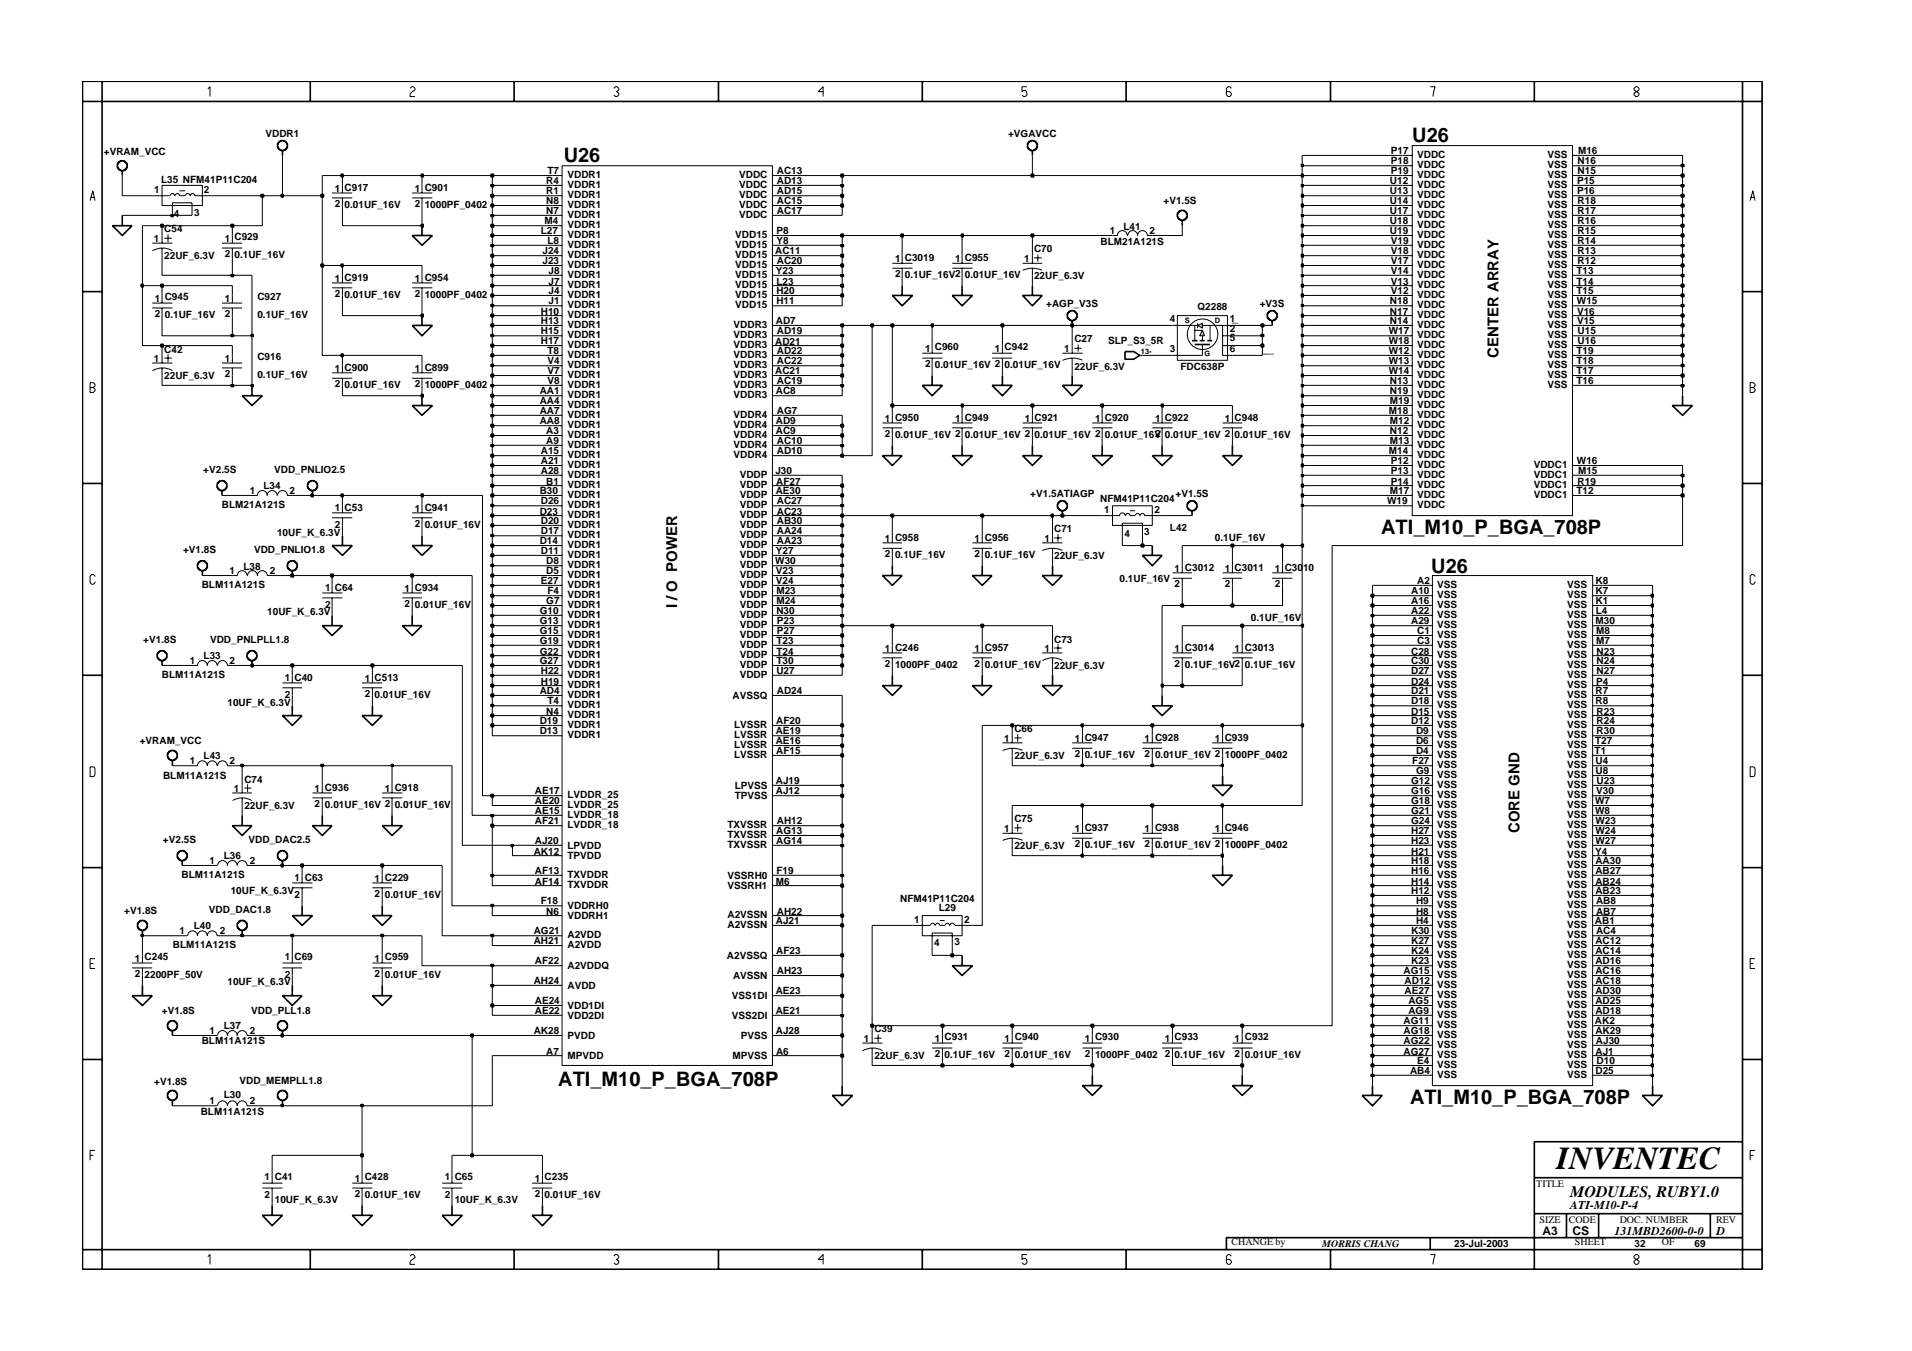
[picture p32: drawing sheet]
<svg xmlns="http://www.w3.org/2000/svg" width="297mm" height="210mm" viewBox="0 0 297 210" stroke-linecap="round" stroke-linejoin="round" font-family="sans-serif">
<defs><g id="words">
<text font-size="5" x="241.8" y="181.6">INVENTEC</text>
<g font-size="3.1">
<text x="219.4" y="22">U26</text>
<text x="87.6" y="25.2">U26</text>
<text x="214.6" y="83">ATI_M10_P_BGA_708P</text>
<text x="222.4" y="89">U26</text>
<text x="86.7" y="168.7">ATI_M10_P_BGA_708P</text>
<text x="219.1" y="171.5">ATI_M10_P_BGA_708P</text>
</g>
<text font-size="2.5" x="244" y="185.9">MODULES, RUBY1.0</text>
<g font-size="2.3">
<text x="232.8" y="55.6" transform="rotate(-90 232.8 55.6)">CENTER ARRAY</text>
<text x="105.2" y="94.5" transform="rotate(-90 105.2 94.5)">I / O POWER</text>
<text x="236.1" y="129.5" transform="rotate(-90 236.1 129.5)">CORE GND</text>
</g>
<g font-size="1.9">
<text x="239.6" y="191.9">A3</text>
<text x="244" y="187.9">ATI-M10-P-4</text>
<text x="244.3" y="192">CS</text>
<text x="250.8" y="191.9">131MBD2600-0-0</text>
<text x="266.6" y="191.9">D</text>
</g>
<g font-size="1.6">
<text x="41.3" y="21.2">VDDR1</text>
<text x="156.6" y="21.2">+VGAVCC</text>
<text x="216.1" y="24">P17</text>
<text x="245.2" y="24">M16</text>
<text x="16.1" y="24.1">+VRAM_VCC</text>
<text x="24" y="29.9">1</text>
<text x="25" y="28.4">L35 NFM41P11C204</text>
<text x="31.7" y="29.9">2</text>
<text x="52" y="29.8">1 C917</text>
<text x="64.5" y="29.8">1 C901</text>
<text x="84.9" y="28.6">R4</text>
<text x="85" y="27.1">T7</text>
<text x="88.2" y="29.2">VDDR1</text>
<text x="88.2" y="27.7">VDDR1</text>
<text x="114.8" y="29.2">VDDC</text>
<text x="114.8" y="27.7">VDDC</text>
<text x="120.7" y="28.6">AD13</text>
<text x="120.7" y="27.1">AC13</text>
<text x="215.9" y="28.6">U12</text>
<text x="216.1" y="25.5">P18</text>
<text x="216.1" y="27.1">P19</text>
<text x="220.2" y="29.2">VDDC</text>
<text x="220.2" y="24.6">VDDC</text>
<text x="220.2" y="26.1">VDDC</text>
<text x="220.2" y="27.7">VDDC</text>
<text x="240.4" y="29.2">VSS</text>
<text x="240.4" y="27.7">VSS</text>
<text x="240.4" y="26.1">VSS</text>
<text x="240.4" y="24.6">VSS</text>
<text x="245" y="28.6">P15</text>
<text x="245.1" y="27.1">N15</text>
<text x="245.1" y="25.5">N16</text>
<text x="27" y="33.7">4</text>
<text x="30.2" y="33.5">3</text>
<text x="52" y="32.1">2</text>
<text x="53.5" y="32.4">0.01UF_16V</text>
<text x="64.5" y="32.1">2</text>
<text x="66" y="32.4">1000PF_0402</text>
<text x="84.6" y="34.8">M4</text>
<text x="84.9" y="30.2">R1</text>
<text x="84.9" y="33.3">N7</text>
<text x="84.9" y="31.8">N8</text>
<text x="88.2" y="35.4">VDDR1</text>
<text x="88.2" y="30.7">VDDR1</text>
<text x="88.2" y="33.9">VDDR1</text>
<text x="88.2" y="32.4">VDDR1</text>
<text x="114.8" y="30.7">VDDC</text>
<text x="114.8" y="32.4">VDDC</text>
<text x="114.8" y="33.9">VDDC</text>
<text x="120.7" y="30.2">AD15</text>
<text x="120.7" y="31.8">AC15</text>
<text x="120.7" y="33.3">AC17</text>
<text x="174.5" y="35.7">L41</text>
<text x="180.8" y="31.7">+V1.5S</text>
<text x="215.9" y="33.3">U17</text>
<text x="215.9" y="30.2">U13</text>
<text x="215.9" y="31.8">U14</text>
<text x="215.9" y="34.8">U18</text>
<text x="220.2" y="33.9">VDDC</text>
<text x="220.2" y="35.4">VDDC</text>
<text x="220.2" y="30.7">VDDC</text>
<text x="220.2" y="32.4">VDDC</text>
<text x="240.4" y="32.4">VSS</text>
<text x="240.4" y="35.4">VSS</text>
<text x="240.4" y="33.9">VSS</text>
<text x="240.4" y="30.7">VSS</text>
<text x="245" y="30.2">P16</text>
<text x="245.1" y="33.3">R17</text>
<text x="245.1" y="31.8">R18</text>
<text x="245.1" y="34.8">R16</text>
<text x="23.9" y="37.6">1</text>
<text x="25.5" y="36.1">C54</text>
<text x="25.5" y="40.3">22UF_6.3V</text>
<text x="34.9" y="37.6">1 C929</text>
<text x="34.9" y="39.9">2</text>
<text x="36.4" y="40.1">0.1UF_16V</text>
<text x="84" y="36.4">L27</text>
<text x="84.3" y="41.1">J23</text>
<text x="84.3" y="39.5">J24</text>
<text x="85" y="37.9">L8</text>
<text x="88.2" y="41.7">VDDR1</text>
<text x="88.2" y="40.1">VDDR1</text>
<text x="88.2" y="37">VDDR1</text>
<text x="88.2" y="38.5">VDDR1</text>
<text x="114.2" y="40.1">VDD15</text>
<text x="114.2" y="41.7">VDD15</text>
<text x="114.2" y="37">VDD15</text>
<text x="114.2" y="38.5">VDD15</text>
<text x="120.4" y="39.5">AC11</text>
<text x="120.6" y="36.4">P8</text>
<text x="120.6" y="37.9">Y8</text>
<text x="120.7" y="41.1">AC20</text>
<text x="139.1" y="40.7">1 C3019</text>
<text x="148.4" y="40.7">1 C955</text>
<text x="159.1" y="40.7">1</text>
<text x="160.6" y="39.2">C70</text>
<text x="171" y="38.1">BLM21A121S</text>
<text x="172.4" y="36.4">1</text>
<text x="178.6" y="36.4">2</text>
<text x="215.9" y="36.4">U19</text>
<text x="216.1" y="39.5">V18</text>
<text x="216.1" y="37.9">V19</text>
<text x="216.1" y="41.1">V17</text>
<text x="220.2" y="38.5">VDDC</text>
<text x="220.2" y="37">VDDC</text>
<text x="220.2" y="41.7">VDDC</text>
<text x="220.2" y="40.1">VDDC</text>
<text x="240.4" y="40.1">VSS</text>
<text x="240.4" y="38.5">VSS</text>
<text x="240.4" y="37">VSS</text>
<text x="240.4" y="41.7">VSS</text>
<text x="245.1" y="41.1">R12</text>
<text x="245.1" y="39.5">R13</text>
<text x="245.1" y="37.9">R14</text>
<text x="245.1" y="36.4">R15</text>
<text x="24.1" y="46.9">1 C945</text>
<text x="34.9" y="46.9">1</text>
<text x="40" y="46.7">C927</text>
<text x="52" y="43.8">1 C919</text>
<text x="52" y="46.1">2</text>
<text x="53.5" y="46.3">0.01UF_16V</text>
<text x="64.5" y="43.8">1 C954</text>
<text x="64.5" y="46.1">2</text>
<text x="66" y="46.3">1000PF_0402</text>
<text x="85.2" y="47.3">J1</text>
<text x="85.2" y="45.7">J4</text>
<text x="85.2" y="44.2">J7</text>
<text x="85.2" y="42.6">J8</text>
<text x="88.2" y="47.9">VDDR1</text>
<text x="88.2" y="46.3">VDDR1</text>
<text x="88.2" y="44.7">VDDR1</text>
<text x="88.2" y="43.2">VDDR1</text>
<text x="114.2" y="47.9">VDD15</text>
<text x="114.2" y="44.7">VDD15</text>
<text x="114.2" y="46.3">VDD15</text>
<text x="114.2" y="43.2">VDD15</text>
<text x="120.5" y="42.6">Y23</text>
<text x="120.6" y="47.3">H11</text>
<text x="120.6" y="45.7">H20</text>
<text x="120.6" y="44.2">L23</text>
<text x="139.1" y="43">2</text>
<text x="140.6" y="43.2">0.1UF_16V2</text>
<text x="149.9" y="43.2">0.01UF_16V</text>
<text x="160.6" y="43.4">22UF_6.3V</text>
<text x="162.5" y="47.7">+AGP_V3S</text>
<text x="195.7" y="47.7">+V3S</text>
<text x="215.9" y="47.3">N18</text>
<text x="216.1" y="45.7">V12</text>
<text x="216.1" y="44.2">V13</text>
<text x="216.1" y="42.6">V14</text>
<text x="220.2" y="47.9">VDDC</text>
<text x="220.2" y="46.3">VDDC</text>
<text x="220.2" y="44.7">VDDC</text>
<text x="220.2" y="43.2">VDDC</text>
<text x="240.4" y="47.8">VSS</text>
<text x="240.4" y="43.2">VSS</text>
<text x="240.4" y="44.7">VSS</text>
<text x="240.4" y="46.3">VSS</text>
<text x="244.9" y="42.6">T13</text>
<text x="244.9" y="44.2">T14</text>
<text x="244.9" y="45.7">T15</text>
<text x="245" y="47.3">W15</text>
<text x="24.1" y="49.2">2</text>
<text x="25.6" y="49.4">0.1UF_16V</text>
<text x="34.9" y="49.2">2</text>
<text x="40" y="49.4">0.1UF_16V</text>
<text x="84" y="48.9">H10</text>
<text x="84" y="50.4">H13</text>
<text x="84" y="51.9">H15</text>
<text x="84" y="53.5">H17</text>
<text x="88.2" y="49.4">VDDR1</text>
<text x="88.2" y="51">VDDR1</text>
<text x="88.2" y="52.5">VDDR1</text>
<text x="114" y="52.5">VDDR3</text>
<text x="114" y="51">VDDR3</text>
<text x="120.4" y="53.5">AD21</text>
<text x="120.5" y="50.4">AD7</text>
<text x="120.7" y="51.9">AD19</text>
<text x="166.9" y="53.2">C27</text>
<text x="172.2" y="53.5">SLP_S3_5R</text>
<text x="181.7" y="50">4</text>
<text x="186" y="48.2">Q2288</text>
<text x="191" y="50">1</text>
<text x="191" y="51.5">2</text>
<text x="191" y="53.1">5</text>
<text x="215.8" y="51.9">W17</text>
<text x="215.8" y="53.5">W18</text>
<text x="215.9" y="50.4">N14</text>
<text x="215.9" y="48.9">N17</text>
<text x="220.2" y="49.4">VDDC</text>
<text x="220.2" y="51">VDDC</text>
<text x="220.2" y="52.5">VDDC</text>
<text x="240.4" y="52.5">VSS</text>
<text x="240.4" y="51">VSS</text>
<text x="240.4" y="49.4">VSS</text>
<text x="245" y="50.4">V15</text>
<text x="245" y="48.9">V16</text>
<text x="245.1" y="51.9">U15</text>
<text x="245.1" y="53.5">U16</text>
<text x="23.9" y="56.2">1</text>
<text x="25.5" y="54.8">C42</text>
<text x="25.5" y="58.9">22UF_6.3V</text>
<text x="34.9" y="56.2">1</text>
<text x="34.9" y="58.5">2</text>
<text x="40" y="58.8">0.1UF_16V</text>
<text x="40" y="56">C916</text>
<text x="52" y="57.8">1 C900</text>
<text x="64.5" y="57.8">1 C899</text>
<text x="85" y="56.6">V4</text>
<text x="85" y="58.2">V7</text>
<text x="85" y="59.7">V8</text>
<text x="85" y="55">T8</text>
<text x="88.2" y="54.1">VDDR1</text>
<text x="88.2" y="57.2">VDDR1</text>
<text x="88.2" y="58.8">VDDR1</text>
<text x="88.2" y="55.6">VDDR1</text>
<text x="114" y="54.1">VDDR3</text>
<text x="114" y="55.6">VDDR3</text>
<text x="114" y="57.2">VDDR3</text>
<text x="114" y="58.8">VDDR3</text>
<text x="120.4" y="58.2">AC21</text>
<text x="120.7" y="55">AD22</text>
<text x="120.7" y="56.6">AC22</text>
<text x="120.7" y="59.7">AC19</text>
<text x="143.7" y="54.6">1 C960</text>
<text x="143.7" y="57">2</text>
<text x="145.2" y="57.2">0.01UF_16V 2</text>
<text x="154.5" y="54.6">1 C942</text>
<text x="156.1" y="57.2">0.01UF_16V</text>
<text x="165.3" y="54.6">1</text>
<text x="166.9" y="57.4">22UF_6.3V</text>
<text x="181.7" y="54.7">3</text>
<text x="183.4" y="57.5">FDC638P</text>
<text x="191" y="54.7">6</text>
<text x="215.8" y="55">W12</text>
<text x="215.8" y="56.6">W13</text>
<text x="215.8" y="58.2">W14</text>
<text x="215.9" y="59.7">N13</text>
<text x="220.2" y="54.1">VDDC</text>
<text x="220.2" y="55.6">VDDC</text>
<text x="220.2" y="57.2">VDDC</text>
<text x="220.2" y="58.8">VDDC</text>
<text x="240.4" y="57.2">VSS</text>
<text x="240.4" y="55.6">VSS</text>
<text x="240.4" y="58.8">VSS</text>
<text x="240.4" y="54.1">VSS</text>
<text x="244.9" y="58.2">T17</text>
<text x="244.9" y="56.6">T18</text>
<text x="244.9" y="55">T19</text>
<text x="244.9" y="59.7">T16</text>
<text x="52" y="60.1">2</text>
<text x="53.5" y="60.3">0.01UF_16V</text>
<text x="64.5" y="60.1">2</text>
<text x="66" y="60.3">1000PF_0402</text>
<text x="83.8" y="61.2">AA1</text>
<text x="83.8" y="62.8">AA4</text>
<text x="83.8" y="64.4">AA7</text>
<text x="83.8" y="65.9">AA8</text>
<text x="88.2" y="61.8">VDDR1</text>
<text x="88.2" y="63.4">VDDR1</text>
<text x="88.2" y="65">VDDR1</text>
<text x="88.2" y="60.3">VDDR1</text>
<text x="114" y="61.8">VDDR3</text>
<text x="114" y="60.3">VDDR3</text>
<text x="114" y="65">VDDR4</text>
<text x="120.5" y="65.9">AD9</text>
<text x="120.5" y="61.2">AC8</text>
<text x="120.7" y="64.4">AG7</text>
<text x="137.4" y="65.5">1 C950</text>
<text x="148.4" y="65.5">1 C949</text>
<text x="159.2" y="65.5">1 C921</text>
<text x="170.1" y="65.5">1 C920</text>
<text x="179.4" y="65.5">1 C922</text>
<text x="190.3" y="65.5">1 C948</text>
<text x="215.8" y="64.4">M18</text>
<text x="215.9" y="61.2">N19</text>
<text x="215.9" y="62.8">M19</text>
<text x="215.9" y="65.9">M12</text>
<text x="220.2" y="61.8">VDDC</text>
<text x="220.2" y="65">VDDC</text>
<text x="220.2" y="63.4">VDDC</text>
<text x="220.2" y="60.3">VDDC</text>
<text x="240.4" y="60.3">VSS</text>
<text x="84" y="70.5">A15</text>
<text x="84.9" y="67.5">A3</text>
<text x="84.9" y="69">A9</text>
<text x="88.2" y="68.1">VDDR1</text>
<text x="88.2" y="71.1">VDDR1</text>
<text x="88.2" y="69.6">VDDR1</text>
<text x="88.2" y="66.5">VDDR1</text>
<text x="114" y="66.5">VDDR4</text>
<text x="114" y="68.1">VDDR4</text>
<text x="114" y="71.1">VDDR4</text>
<text x="114" y="69.6">VDDR4</text>
<text x="120.5" y="67.5">AC9</text>
<text x="120.7" y="70.5">AD10</text>
<text x="120.7" y="69">AC10</text>
<text x="137.4" y="67.8">2</text>
<text x="139.1" y="68.1">0.01UF_16V 2</text>
<text x="149.9" y="68.1">0.01UF_16V 2</text>
<text x="160.7" y="68.1">0.01UF_16V 2</text>
<text x="171.6" y="68.1">0.01UF_16V 0.01UF_16V 2</text>
<text x="179.4" y="67.8">2</text>
<text x="191.8" y="68.1">0.01UF_16V</text>
<text x="215.8" y="70.5">M14</text>
<text x="215.9" y="67.5">N12</text>
<text x="215.9" y="69">M13</text>
<text x="220.2" y="68.1">VDDC</text>
<text x="220.2" y="66.5">VDDC</text>
<text x="220.2" y="69.6">VDDC</text>
<text x="220.2" y="71.1">VDDC</text>
<text x="31.6" y="73.5">+V2.5S</text>
<text x="38.8" y="76.8">1</text>
<text x="40.9" y="76">L34</text>
<text x="42.6" y="73.5">VDD_PNLIO2.5</text>
<text x="45" y="76.8">2</text>
<text x="83.8" y="76.8">B30</text>
<text x="84" y="72.2">A21</text>
<text x="84" y="73.7">A28</text>
<text x="84.9" y="75.3">B1</text>
<text x="88.2" y="72.7">VDDR1</text>
<text x="88.2" y="74.3">VDDR1</text>
<text x="88.2" y="75.8">VDDR1</text>
<text x="88.2" y="77.4">VDDR1</text>
<text x="114.9" y="77.4">VDDP</text>
<text x="114.9" y="75.8">VDDP</text>
<text x="114.9" y="74.3">VDDP</text>
<text x="120.5" y="73.7">J30</text>
<text x="120.5" y="76.8">AE30</text>
<text x="120.6" y="75.3">AF27</text>
<text x="160.1" y="77.2">+V1.5ATIAGP</text>
<text x="170.9" y="77.9">NFM41P11C204</text>
<text x="182.6" y="77.2">+V1.5S</text>
<text x="215.9" y="76.8">M17</text>
<text x="216.1" y="72.2">P12</text>
<text x="216.1" y="73.7">P13</text>
<text x="216.1" y="75.3">P14</text>
<text x="220.2" y="72.7">VDDC</text>
<text x="220.2" y="74.3">VDDC</text>
<text x="220.2" y="75.8">VDDC</text>
<text x="220.2" y="77.4">VDDC</text>
<text x="238.3" y="75.8">VDDC1</text>
<text x="238.3" y="77.4">VDDC1</text>
<text x="238.3" y="72.7">VDDC1</text>
<text x="238.3" y="74.3">VDDC1</text>
<text x="244.9" y="76.8">T12</text>
<text x="245" y="72.1">W16</text>
<text x="245.1" y="75.3">R19</text>
<text x="245.2" y="73.7">M15</text>
<text x="34.5" y="78.9">BLM21A121S</text>
<text x="43" y="83.2">10UF_K_6.3V</text>
<text x="52" y="79.3">1 C53</text>
<text x="52" y="82.1">2</text>
<text x="64.5" y="79.5">1 C941</text>
<text x="64.5" y="81.9">2</text>
<text x="66" y="82.1">0.01UF_16V</text>
<text x="83.8" y="79.9">D23</text>
<text x="84" y="83">D17</text>
<text x="84" y="81.5">D20</text>
<text x="84" y="78.3">D26</text>
<text x="88.2" y="83.6">VDDR1</text>
<text x="88.2" y="82.1">VDDR1</text>
<text x="88.2" y="80.4">VDDR1</text>
<text x="88.2" y="78.9">VDDR1</text>
<text x="114.9" y="80.4">VDDP</text>
<text x="114.9" y="78.9">VDDP</text>
<text x="114.9" y="83.6">VDDP</text>
<text x="114.9" y="82.1">VDDP</text>
<text x="120.7" y="79.9">AC23</text>
<text x="120.7" y="78.3">AC27</text>
<text x="120.7" y="83">AA24</text>
<text x="120.7" y="81.5">AB30</text>
<text x="163.8" y="82.7">C71</text>
<text x="171.5" y="79.7">1</text>
<text x="174.7" y="83.4">4</text>
<text x="177.7" y="83.2">3</text>
<text x="179.3" y="79.7">2</text>
<text x="181.8" y="82.4">L42</text>
<text x="215.5" y="78.3">W19</text>
<text x="220.2" y="78.9">VDDC</text>
<text x="28.4" y="85.9">+V1.8S</text>
<text x="35.7" y="89.3">1</text>
<text x="37.8" y="88.5">L38</text>
<text x="39.5" y="85.9">VDD_PNLIO1.8</text>
<text x="41.9" y="89.3">2</text>
<text x="83.8" y="84.6">D14</text>
<text x="84" y="86.1">D11</text>
<text x="84.9" y="89.3">D5</text>
<text x="84.9" y="87.6">D8</text>
<text x="88.2" y="85.2">VDDR1</text>
<text x="88.2" y="89.8">VDDR1</text>
<text x="88.2" y="86.7">VDDR1</text>
<text x="88.2" y="88.2">VDDR1</text>
<text x="114.9" y="85.2">VDDP</text>
<text x="114.9" y="89.8">VDDP</text>
<text x="114.9" y="86.7">VDDP</text>
<text x="114.9" y="88.2">VDDP</text>
<text x="120.4" y="87.6">W30</text>
<text x="120.5" y="89.3">V23</text>
<text x="120.5" y="86.1">Y27</text>
<text x="120.7" y="84.6">AA23</text>
<text x="137.4" y="84.2">1 C958</text>
<text x="137.4" y="86.5">2</text>
<text x="139.1" y="86.7">0.1UF_16V</text>
<text x="151.4" y="84.2">1 C956</text>
<text x="151.4" y="86.5">2</text>
<text x="153" y="86.7">0.1UF_16V</text>
<text x="162.3" y="84.2">1</text>
<text x="163.8" y="86.9">22UF_6.3V</text>
<text x="182.5" y="88.8">1 C3012</text>
<text x="188.7" y="84">0.1UF_16V</text>
<text x="190.3" y="88.8">1 C3011</text>
<text x="198.1" y="88.8">1 C3010</text>
<text x="31.3" y="91.4">BLM11A121S</text>
<text x="41.5" y="95.6">10UF_K_6.3V</text>
<text x="50.5" y="91.8">1 C64</text>
<text x="50.5" y="94.5">2</text>
<text x="62.9" y="92">1 C934</text>
<text x="62.9" y="94.2">2</text>
<text x="64.5" y="94.5">0.01UF_16V</text>
<text x="83.8" y="95.4">G10</text>
<text x="84" y="90.8">E27</text>
<text x="84.9" y="93.9">G7</text>
<text x="85" y="92.3">F4</text>
<text x="88.2" y="92.9">VDDR1</text>
<text x="88.2" y="94.5">VDDR1</text>
<text x="88.2" y="91.4">VDDR1</text>
<text x="114.9" y="92.9">VDDP</text>
<text x="114.9" y="94.5">VDDP</text>
<text x="114.9" y="91.4">VDDP</text>
<text x="120.5" y="90.8">V24</text>
<text x="120.6" y="92.3">M23</text>
<text x="120.6" y="93.9">M24</text>
<text x="120.6" y="95.4">N30</text>
<text x="173.9" y="90.4">0.1UF_16V</text>
<text x="182.5" y="91.2">2</text>
<text x="190.3" y="91.2">2</text>
<text x="198.1" y="91.2">2</text>
<text x="219.2" y="92.3">A10</text>
<text x="219.2" y="93.9">A16</text>
<text x="219.2" y="95.4">A22</text>
<text x="220.2" y="90.8">A2</text>
<text x="223.3" y="92.9">VSS</text>
<text x="223.3" y="94.5">VSS</text>
<text x="223.3" y="91.4">VSS</text>
<text x="243.5" y="94.5">VSS</text>
<text x="243.5" y="92.9">VSS</text>
<text x="243.5" y="91.4">VSS</text>
<text x="247.9" y="93.9">K1</text>
<text x="247.9" y="92.3">K7</text>
<text x="247.9" y="90.8">K8</text>
<text x="247.9" y="95.4">L4</text>
<text x="22.3" y="99.9">+V1.8S</text>
<text x="32.6" y="99.9">VDD_PNLPLL1.8</text>
<text x="83.8" y="97">G13</text>
<text x="83.8" y="98.6">G15</text>
<text x="83.8" y="100.1">G19</text>
<text x="83.8" y="101.7">G22</text>
<text x="88.2" y="96">VDDR1</text>
<text x="88.2" y="97.6">VDDR1</text>
<text x="88.2" y="99.2">VDDR1</text>
<text x="88.2" y="100.7">VDDR1</text>
<text x="114.9" y="100.7">VDDP</text>
<text x="114.9" y="96">VDDP</text>
<text x="114.9" y="97.6">VDDP</text>
<text x="114.9" y="99.2">VDDP</text>
<text x="120.6" y="100.1">T23</text>
<text x="120.6" y="101.7">T24</text>
<text x="120.7" y="97">P23</text>
<text x="120.7" y="98.6">P27</text>
<text x="137.4" y="101.3">1 C246</text>
<text x="151.4" y="101.3">1 C957</text>
<text x="162.3" y="101.3">1</text>
<text x="163.8" y="99.8">C73</text>
<text x="182.5" y="101.3">1 C3014</text>
<text x="191.8" y="101.3">1 C3013</text>
<text x="194.3" y="96.4">0.1UF_16V</text>
<text x="219.2" y="97">A29</text>
<text x="219.2" y="101.7">C28</text>
<text x="220.2" y="98.6">C1</text>
<text x="220.2" y="100.1">C3</text>
<text x="223.3" y="96">VSS</text>
<text x="223.3" y="97.6">VSS</text>
<text x="223.3" y="100.7">VSS</text>
<text x="223.3" y="99.2">VSS</text>
<text x="243.5" y="97.5">VSS</text>
<text x="243.5" y="100.7">VSS</text>
<text x="243.5" y="96">VSS</text>
<text x="243.5" y="99.2">VSS</text>
<text x="247.9" y="97">M30</text>
<text x="248" y="100.1">M7</text>
<text x="248" y="98.6">M8</text>
<text x="248" y="101.7">N23</text>
<text x="25.2" y="105.3">BLM11A121S</text>
<text x="29.5" y="103.2">1</text>
<text x="31.6" y="102.5">L33</text>
<text x="35.7" y="103.2">2</text>
<text x="44.2" y="105.8">1 C40</text>
<text x="56.7" y="105.9">1 C513</text>
<text x="83.8" y="107.9">AD4</text>
<text x="83.8" y="103.2">G27</text>
<text x="84" y="106.4">H19</text>
<text x="84" y="104.7">H22</text>
<text x="88.2" y="102.2">VDDR1</text>
<text x="88.2" y="103.8">VDDR1</text>
<text x="88.2" y="106.9">VDDR1</text>
<text x="88.2" y="105.3">VDDR1</text>
<text x="114.9" y="105.3">VDDP</text>
<text x="114.9" y="102.2">VDDP</text>
<text x="114.9" y="103.8">VDDP</text>
<text x="120.6" y="104.7">U27</text>
<text x="120.6" y="103.2">T30</text>
<text x="120.7" y="107.9">AD24</text>
<text x="137.4" y="103.6">2</text>
<text x="139.1" y="103.8">1000PF_0402</text>
<text x="151.4" y="103.6">2</text>
<text x="153" y="103.8">0.01UF_16V</text>
<text x="163.8" y="104">22UF_6.3V</text>
<text x="182.5" y="103.6">2</text>
<text x="184.1" y="103.8">0.1UF_16V2</text>
<text x="193.4" y="103.8">0.1UF_16V</text>
<text x="219.2" y="107.9">D21</text>
<text x="219.2" y="106.4">D24</text>
<text x="219.2" y="104.7">D27</text>
<text x="219.2" y="103.2">C30</text>
<text x="223.3" y="105.3">VSS</text>
<text x="223.3" y="103.8">VSS</text>
<text x="223.3" y="106.9">VSS</text>
<text x="223.3" y="102.2">VSS</text>
<text x="243.5" y="103.8">VSS</text>
<text x="243.5" y="105.3">VSS</text>
<text x="243.5" y="106.9">VSS</text>
<text x="243.5" y="102.2">VSS</text>
<text x="247.9" y="107.9">R7</text>
<text x="248" y="106.4">P4</text>
<text x="248" y="103.2">N24</text>
<text x="248" y="104.7">N27</text>
<text x="35.3" y="109.7">10UF_K_6.3V</text>
<text x="44.2" y="108.5">2</text>
<text x="56.7" y="108.2">2</text>
<text x="58.2" y="108.5">0.01UF_16V</text>
<text x="83.8" y="112.5">D19</text>
<text x="84.9" y="111">N4</text>
<text x="85" y="109.4">T4</text>
<text x="88.2" y="108.5">VDDR1</text>
<text x="88.2" y="113.1">VDDR1</text>
<text x="88.2" y="110">VDDR1</text>
<text x="88.2" y="111.5">VDDR1</text>
<text x="113.8" y="108.6">AVSSQ</text>
<text x="114.1" y="113.1">LVSSR</text>
<text x="120.6" y="112.5">AF20</text>
<text x="157.6" y="113.8">C66</text>
<text x="219.2" y="112.5">D12</text>
<text x="219.2" y="111">D15</text>
<text x="219.2" y="109.4">D18</text>
<text x="223.3" y="113.1">VSS</text>
<text x="223.3" y="111.5">VSS</text>
<text x="223.3" y="110">VSS</text>
<text x="223.3" y="108.5">VSS</text>
<text x="243.5" y="111.5">VSS</text>
<text x="243.5" y="113.1">VSS</text>
<text x="243.5" y="108.5">VSS</text>
<text x="243.5" y="110">VSS</text>
<text x="247.9" y="109.4">R8</text>
<text x="248" y="111">R23</text>
<text x="248" y="112.5">R24</text>
<text x="21.7" y="115.6">+VRAM_VCC</text>
<text x="29.5" y="118.7">1</text>
<text x="31.6" y="118">L43</text>
<text x="35.7" y="118.7">2</text>
<text x="83.8" y="114.1">D13</text>
<text x="88.2" y="114.7">VDDR1</text>
<text x="114.1" y="117.8">LVSSR</text>
<text x="114.1" y="116.3">LVSSR</text>
<text x="114.1" y="114.7">LVSSR</text>
<text x="120.5" y="115.7">AE16</text>
<text x="120.5" y="114.1">AE19</text>
<text x="120.6" y="117.2">AF15</text>
<text x="156" y="115.2">1</text>
<text x="157.6" y="118">22UF_6.3V</text>
<text x="167" y="115.2">1 C947</text>
<text x="167" y="117.6">2</text>
<text x="168.5" y="117.8">0.1UF_16V</text>
<text x="177.8" y="115.2">1 C928</text>
<text x="177.8" y="117.6">2</text>
<text x="179.4" y="117.8">0.01UF_16V 2</text>
<text x="188.8" y="115.2">1 C939</text>
<text x="190.3" y="117.8">1000PF_0402</text>
<text x="219.4" y="118.7">F27</text>
<text x="220" y="117.2">D4</text>
<text x="220" y="115.7">D6</text>
<text x="220" y="114.1">D9</text>
<text x="223.3" y="117.8">VSS</text>
<text x="223.3" y="116.3">VSS</text>
<text x="223.3" y="114.7">VSS</text>
<text x="223.3" y="119.3">VSS</text>
<text x="243.5" y="114.7">VSS</text>
<text x="243.5" y="117.8">VSS</text>
<text x="243.5" y="116.3">VSS</text>
<text x="243.5" y="119.3">VSS</text>
<text x="247.7" y="117.2">T1</text>
<text x="247.8" y="115.7">T27</text>
<text x="247.9" y="118.7">U4</text>
<text x="248" y="114.1">R30</text>
<text x="25.3" y="121.1">BLM11A121S</text>
<text x="36.4" y="123">1</text>
<text x="38" y="121.6">C74</text>
<text x="38" y="125.7">22UF_6.3V</text>
<text x="48.9" y="123">1 C936</text>
<text x="48.9" y="125.3">2</text>
<text x="50.5" y="125.6">0.01UF_16V 2</text>
<text x="59.8" y="123">1 C918</text>
<text x="61.3" y="125.6">0.01UF_16V</text>
<text x="83.1" y="125">AE20</text>
<text x="83.1" y="123.4">AE17</text>
<text x="88.2" y="125.6">LVDDR_25</text>
<text x="88.2" y="124">LVDDR_25</text>
<text x="114.1" y="122.6">LPVSS</text>
<text x="114.1" y="124.2">TPVSS</text>
<text x="120.5" y="121.9">AJ19</text>
<text x="120.5" y="123.4">AJ12</text>
<text x="219.2" y="123.4">G16</text>
<text x="219.2" y="125">G18</text>
<text x="219.2" y="121.8">G12</text>
<text x="220" y="120.3">G9</text>
<text x="223.3" y="125.6">VSS</text>
<text x="223.3" y="120.9">VSS</text>
<text x="223.3" y="122.4">VSS</text>
<text x="223.3" y="124">VSS</text>
<text x="243.5" y="122.4">VSS</text>
<text x="243.5" y="120.9">VSS</text>
<text x="243.5" y="124">VSS</text>
<text x="243.5" y="125.6">VSS</text>
<text x="247.8" y="125">W7</text>
<text x="247.9" y="120.3">U8</text>
<text x="248" y="123.4">V30</text>
<text x="248" y="121.8">U23</text>
<text x="25.3" y="131">+V2.5S</text>
<text x="38.6" y="131">VDD_DAC2.5</text>
<text x="83.1" y="126.5">AE15</text>
<text x="83.1" y="128">AF21</text>
<text x="83.1" y="131.2">AJ20</text>
<text x="88.2" y="127.1">LVDDR_18</text>
<text x="88.2" y="128.6">LVDDR_18</text>
<text x="88.2" y="131.9">LPVDD</text>
<text x="113" y="130.2">TXVSSR</text>
<text x="113" y="131.8">TXVSSR</text>
<text x="113" y="128.6">TXVSSR</text>
<text x="120.6" y="129.6">AG13</text>
<text x="120.6" y="131.2">AG14</text>
<text x="120.7" y="128">AH12</text>
<text x="156" y="129.2">1</text>
<text x="157.6" y="131.9">22UF_6.3V</text>
<text x="157.6" y="127.8">C75</text>
<text x="167" y="129.2">1 C937</text>
<text x="167" y="131.6">2</text>
<text x="168.5" y="131.8">0.1UF_16V</text>
<text x="177.8" y="129.2">1 C938</text>
<text x="177.8" y="131.6">2</text>
<text x="179.4" y="131.8">0.01UF_16V 2</text>
<text x="188.8" y="129.2">1 C946</text>
<text x="190.3" y="131.8">1000PF_0402</text>
<text x="219.2" y="131.2">H23</text>
<text x="219.2" y="129.6">H27</text>
<text x="219.2" y="126.5">G21</text>
<text x="219.2" y="128">G24</text>
<text x="223.3" y="127.1">VSS</text>
<text x="223.3" y="128.6">VSS</text>
<text x="223.3" y="131.8">VSS</text>
<text x="223.3" y="130.2">VSS</text>
<text x="243.5" y="128.6">VSS</text>
<text x="243.5" y="130.2">VSS</text>
<text x="243.5" y="131.8">VSS</text>
<text x="243.5" y="127.1">VSS</text>
<text x="247.8" y="126.5">W8</text>
<text x="247.9" y="128">W23</text>
<text x="247.9" y="129.6">W24</text>
<text x="247.9" y="131.2">W27</text>
<text x="28.2" y="136.4">BLM11A121S</text>
<text x="32.5" y="134.3">1</text>
<text x="34.8" y="133.5">L36</text>
<text x="38.8" y="134.3">2</text>
<text x="45.7" y="136.8">1 C63</text>
<text x="58.2" y="137">1 C229</text>
<text x="82.9" y="132.8">AK12</text>
<text x="83.1" y="135.8">AF13</text>
<text x="83.1" y="137.4">AF14</text>
<text x="88.2" y="136.4">TXVDDR</text>
<text x="88.2" y="137.9">TXVDDR</text>
<text x="88.2" y="133.5">TPVDD</text>
<text x="113" y="136.6">VSSRH0</text>
<text x="120.6" y="137.4">M6</text>
<text x="120.6" y="135.8">F19</text>
<text x="219.2" y="134.3">H18</text>
<text x="219.2" y="132.8">H21</text>
<text x="219.2" y="137.4">H14</text>
<text x="219.2" y="135.8">H16</text>
<text x="223.3" y="137.9">VSS</text>
<text x="223.3" y="136.4">VSS</text>
<text x="223.3" y="134.9">VSS</text>
<text x="223.3" y="133.3">VSS</text>
<text x="243.5" y="134.9">VSS</text>
<text x="243.5" y="137.9">VSS</text>
<text x="243.5" y="136.4">VSS</text>
<text x="243.5" y="133.3">VSS</text>
<text x="247.8" y="132.8">Y4</text>
<text x="247.9" y="134.3">AA30</text>
<text x="247.9" y="137.4">AB24</text>
<text x="247.9" y="135.8">AB27</text>
<text x="19.3" y="142.1">+V1.8S</text>
<text x="32.4" y="141.8">VDD_DAC1.8</text>
<text x="35.8" y="139">10UF_K_6.3V</text>
<text x="45.7" y="139.5">2</text>
<text x="58.2" y="139.3">2</text>
<text x="59.8" y="139.5">0.01UF_16V</text>
<text x="84" y="140.5">F18</text>
<text x="84.9" y="142.1">N6</text>
<text x="88.2" y="141.3">VDDRH0</text>
<text x="88.2" y="142.8">VDDRH1</text>
<text x="113" y="142.6">A2VSSN</text>
<text x="113" y="138.2">VSSRH1</text>
<text x="120.5" y="143.6">AJ21</text>
<text x="120.7" y="142.1">AH22</text>
<text x="139.8" y="140.1">NFM41P11C204</text>
<text x="142" y="143.4">1</text>
<text x="145.9" y="141.6">L29</text>
<text x="149.8" y="143.4">2</text>
<text x="219.2" y="139">H12</text>
<text x="220" y="143.6">H4</text>
<text x="220" y="142.1">H8</text>
<text x="220" y="140.5">H9</text>
<text x="223.3" y="142.6">VSS</text>
<text x="223.3" y="141.1">VSS</text>
<text x="223.3" y="139.5">VSS</text>
<text x="243.5" y="142.6">VSS</text>
<text x="243.5" y="141.1">VSS</text>
<text x="243.5" y="139.5">VSS</text>
<text x="247.8" y="143.6">AB1</text>
<text x="247.9" y="139">AB23</text>
<text x="248" y="142.1">AB7</text>
<text x="248" y="140.5">AB8</text>
<text x="20.9" y="149.5">1 C245</text>
<text x="26.9" y="147.3">BLM11A121S</text>
<text x="27.9" y="145.1">1</text>
<text x="30.1" y="144.4">L40</text>
<text x="34.2" y="145.1">2</text>
<text x="44.2" y="149.2">1 C69</text>
<text x="58.2" y="149.5">1 C959</text>
<text x="82.9" y="145.1">AG21</text>
<text x="82.9" y="146.7">AH21</text>
<text x="83.1" y="149.8">AF22</text>
<text x="88.2" y="145.7">A2VDD</text>
<text x="88.2" y="147.3">A2VDD</text>
<text x="112.9" y="149">A2VSSQ</text>
<text x="113" y="144.2">A2VSSN</text>
<text x="120.6" y="148.3">AF23</text>
<text x="145.1" y="147">4</text>
<text x="148.3" y="146.9">3</text>
<text x="219.2" y="149.8">K23</text>
<text x="219.2" y="148.3">K24</text>
<text x="219.2" y="146.7">K27</text>
<text x="219.2" y="145.1">K30</text>
<text x="223.3" y="144.2">VSS</text>
<text x="223.3" y="148.9">VSS</text>
<text x="223.3" y="147.3">VSS</text>
<text x="223.3" y="145.7">VSS</text>
<text x="243.5" y="147.3">VSS</text>
<text x="243.5" y="148.9">VSS</text>
<text x="243.5" y="145.7">VSS</text>
<text x="243.5" y="144.2">VSS</text>
<text x="247.9" y="149.8">AD16</text>
<text x="247.9" y="148.3">AC14</text>
<text x="247.9" y="146.7">AC12</text>
<text x="248" y="145.1">AC4</text>
<text x="20.9" y="151.7">2</text>
<text x="22.5" y="152">2200PF_50V</text>
<text x="35.3" y="153.1">10UF_K_6.3V</text>
<text x="44.2" y="152">2</text>
<text x="58.2" y="151.7">2</text>
<text x="59.8" y="152">0.01UF_16V</text>
<text x="82.9" y="152.9">AH24</text>
<text x="88.2" y="150.6">A2VDDQ</text>
<text x="88.2" y="153.7">AVDD</text>
<text x="113.7" y="155.3">VSS1DI</text>
<text x="113.9" y="152.1">AVSSN</text>
<text x="120.5" y="154.4">AE23</text>
<text x="120.7" y="151.4">AH23</text>
<text x="218" y="151.4">AG15</text>
<text x="218.2" y="154.4">AE27</text>
<text x="218.2" y="152.9">AD12</text>
<text x="223.3" y="150.4">VSS</text>
<text x="223.3" y="155">VSS</text>
<text x="223.3" y="152">VSS</text>
<text x="223.3" y="153.5">VSS</text>
<text x="243.5" y="155">VSS</text>
<text x="243.5" y="152">VSS</text>
<text x="243.5" y="153.5">VSS</text>
<text x="243.5" y="150.4">VSS</text>
<text x="247.9" y="154.4">AD30</text>
<text x="247.9" y="151.4">AC16</text>
<text x="247.9" y="152.9">AC18</text>
<text x="25.1" y="157.6">+V1.8S</text>
<text x="32.5" y="160.7">1</text>
<text x="34.8" y="159.9">L37</text>
<text x="38.8" y="160.7">2</text>
<text x="39" y="157.6">VDD_PLL1.8</text>
<text x="82.9" y="160.7">AK28</text>
<text x="83.1" y="156.1">AE24</text>
<text x="83.1" y="157.6">AE22</text>
<text x="88.2" y="161.5">PVDD</text>
<text x="88.2" y="156.8">VDD1DI</text>
<text x="88.2" y="158.3">VDD2DI</text>
<text x="113.7" y="158.3">VSS2DI</text>
<text x="115.1" y="161.5">PVSS</text>
<text x="120.5" y="157.6">AE21</text>
<text x="120.5" y="160.7">AJ28</text>
<text x="134.2" y="161.9">1</text>
<text x="135.8" y="160.4">C39</text>
<text x="145.2" y="161.9">1 C931</text>
<text x="156.1" y="161.9">1 C940</text>
<text x="168.5" y="161.9">1 C930</text>
<text x="181" y="161.9">1 C933</text>
<text x="191.8" y="161.9">1 C932</text>
<text x="218" y="159.1">AG11</text>
<text x="218" y="160.7">AG18</text>
<text x="218.8" y="157.6">AG9</text>
<text x="218.8" y="156.1">AG5</text>
<text x="223.3" y="156.6">VSS</text>
<text x="223.3" y="158.2">VSS</text>
<text x="223.3" y="159.7">VSS</text>
<text x="223.3" y="161.3">VSS</text>
<text x="243.5" y="159.7">VSS</text>
<text x="243.5" y="161.3">VSS</text>
<text x="243.5" y="158.2">VSS</text>
<text x="243.5" y="156.6">VSS</text>
<text x="247.8" y="159.1">AK2</text>
<text x="247.9" y="160.7">AK29</text>
<text x="247.9" y="157.6">AD18</text>
<text x="247.9" y="156.1">AD25</text>
<text x="31.3" y="162.2">BLM11A121S</text>
<text x="84.9" y="163.8">A7</text>
<text x="88.2" y="164.6">MPVDD</text>
<text x="113.8" y="164.6">MPVSS</text>
<text x="120.6" y="163.8">A6</text>
<text x="135.8" y="164.6">22UF_6.3V</text>
<text x="145.2" y="164.2">2</text>
<text x="146.8" y="164.4">0.1UF_16V</text>
<text x="156.1" y="164.2">2</text>
<text x="157.7" y="164.4">0.01UF_16V</text>
<text x="168.5" y="164.2">2</text>
<text x="170.1" y="164.4">1000PF_0402</text>
<text x="181" y="164.2">2</text>
<text x="182.5" y="164.4">0.1UF_16V</text>
<text x="191.8" y="164.2">2</text>
<text x="193.4" y="164.4">0.01UF_16V</text>
<text x="218" y="162.2">AG22</text>
<text x="218" y="163.8">AG27</text>
<text x="219.1" y="166.9">AB4</text>
<text x="220.2" y="165.4">E4</text>
<text x="223.3" y="166">VSS</text>
<text x="223.3" y="167.5">VSS</text>
<text x="223.3" y="162.8">VSS</text>
<text x="223.3" y="164.4">VSS</text>
<text x="243.5" y="166">VSS</text>
<text x="243.5" y="164.4">VSS</text>
<text x="243.5" y="162.8">VSS</text>
<text x="243.5" y="167.5">VSS</text>
<text x="247.9" y="166.9">D25</text>
<text x="247.9" y="163.8">AJ1</text>
<text x="247.9" y="162.2">AJ30</text>
<text x="248" y="165.4">D10</text>
<text x="24" y="168.6">+V1.8S</text>
<text x="31.2" y="173.2">BLM11A121S</text>
<text x="32.5" y="171.5">1</text>
<text x="34.8" y="170.6">L30</text>
<text x="37.2" y="168.5">VDD_MEMPLL1.8</text>
<text x="38.8" y="171.5">2</text>
<text x="41.1" y="183.4">1 C41</text>
<text x="55.1" y="183.6">1 C428</text>
<text x="55.1" y="185.9">2</text>
<text x="69.1" y="183.4">1 C65</text>
<text x="83.1" y="183.6">1 C235</text>
<text x="83.1" y="185.9">2</text>
<text x="238.7" y="184.4">TITLE</text>
<text x="41.1" y="186.1">2</text>
<text x="42.7" y="186.9">10UF_K_6.3V</text>
<text x="56.7" y="186.1">0.01UF_16V</text>
<text x="69.1" y="186.1">2</text>
<text x="70.6" y="186.9">10UF_K_6.3V</text>
<text x="84.6" y="186.1">0.01UF_16V</text>
<text x="239.2" y="190">SIZE</text>
<text x="243.7" y="190">CODE</text>
<text x="251.6" y="190">DOC. NUMBER</text>
<text x="266.6" y="190">REV</text>
<text x="191.3" y="193.5">CHANGE by</text>
<text x="205.4" y="193.7">MORRIS CHANG</text>
<text x="225.9" y="193.7">23-Jul-2003</text>
<text x="244.7" y="193.5">SHEET</text>
<text x="253.9" y="193.7">32</text>
<text x="258.2" y="193.5">OF</text>
<text x="263.3" y="193.7">69</text>
</g>
<g font-size="1.2">
<text x="184.1" y="50.2">S</text>
<text x="188.8" y="50.2">D</text>
<text x="177.2" y="55">13-</text>
<text x="187.1" y="55.3">G</text>
</g>
<g font-size=".3">
<text x="191.5" y="50.3">$O,$V</text>
<text x="196.1" y="55.2">POWER15/5</text>
</g>
</g></defs>
<g fill="none" stroke="#000" stroke-width=".16">
<path d="M23.7 30.4h2.7M23.7 37.8h3.1M25.2 28.8h6.2v3.1h-6.2zM25.2 36.6v1.2M25.2 38.5v1.2M25.5 37h1.2M26.1 36.4v1.2M26.4 30.4a.34 .34 0 0 1 .4-.3 .34 .34 0 0 1 .3 .3M26.8 38.9a3 3 0 0 0-3.1 .1M26.8 33.5v-2h3v2M27.2 30.4a.34 .34 0 0 1 .3-.3 .34 .34 0 0 1 .4 .3h.8M27.9 29.6h.8"/>
<path d="M28.8 30.4a.34 .34 0 0 1 .4-.3 .34 .34 0 0 1 .3 .3M29.6 30.4a.34 .34 0 0 1 .3-.3 .34 .34 0 0 1 .4 .3h2.7M34.5 37.8h3.1M34.5 38.5h3.1M36.1 36.6v1.2M36.1 38.5v1.2M51.6 30h3.1M51.6 30.7h3.1M53.2 28.8v1.2M53.2 30.7v1.2M64 30h3.2M64 30.7h3.2"/>
<path d="M65.6 28.8v1.2M65.6 30.7v1.2M85.8 27.3h1.5M85.8 28.8h1.5M85.8 30.4h1.5M85.8 31.9h1.5M85.8 33.5h1.5M85.8 35.1h1.5M85.8 36.6h1.5M85.8 38.1h1.5M85.8 39.7h1.5M87.3 25.8h32.7v139.7h-32.7z"/>
<path d="M120 27.3h1.5M120 28.8h1.5M120 30.4h1.5M120 31.9h1.5M120 33.5h1.5M120 36.6h1.5M120 38.1h1.5M120 39.7h1.5M140.2 39.7v1.2M149.5 39.7v1.2M160.4 39.7v1.2M161.2 39.6v1.1"/>
<path d="M172.8 36.6h.8a.76 .76 0 0 1 .8-.8 .76 .76 0 0 1 .7 .8M175.2 36.6a.76 .76 0 0 1 .8-.8 .76 .76 0 0 1 .7 .8 .76 .76 0 0 1 .8-.8 .76 .76 0 0 1 .8 .8h.7M217.9 24.1h1.5M217.9 25.8h1.5M217.9 27.3h1.5M217.9 28.8h1.5M217.9 30.4h1.5M217.9 31.9h1.5M217.9 33.5h1.5M217.9 35.1h1.5M217.9 36.6h1.5M217.9 38.1h1.5"/>
<path d="M217.9 39.7h1.5M219.4 22.6h24.9v57.5h-24.9zM244.3 24.1h1.5M244.3 25.8h1.5M244.3 27.3h1.5M244.3 28.8h1.5M244.3 30.4h1.5M244.3 31.9h1.5M244.3 33.5h1.5M244.3 35.1h1.5M244.3 36.6h1.5M244.3 38.1h1.5"/>
<path d="M244.3 39.7h1.5M23.7 47.1h3.1M23.7 47.9h3.1M23.7 56.4h3.1M25.2 45.9v1.2M25.2 47.9v1.1M25.2 55.2v1.2M25.2 57.2v1.1M25.5 55.6h1.2M26.1 55v1.2M26.8 57.6a3 3 0 0 0-3.1 0M34.5 47.1h3.1"/>
<path d="M34.5 47.9h3.1M34.5 56.4h3.1M34.5 57.2h3.1M36.1 45.9v1.2M36.1 47.9v1.1M36.1 55.2v1.2M36.1 57.2v1.1M51.6 57.9h3.1M51.6 58.8h3.1M51.6 44h3.1M51.6 44.7h3.1M53.2 42.8v1.2"/>
<path d="M53.2 44.7v1.2M53.2 56.8v1.1M53.2 58.8v1.1M64 57.9h3.2M64 58.8h3.2M64 44h3.2M64 44.7h3.2M65.6 42.8v1.2M65.6 44.7v1.2M65.6 56.8v1.1M65.6 58.8v1.1M85.8 41.2h1.5"/>
<path d="M85.8 42.8h1.5M85.8 44.4h1.5M85.8 45.9h1.5M85.8 47.5h1.5M85.8 49h1.5M85.8 50.6h1.5M85.8 52.2h1.5M85.8 53.7h1.5M85.8 55.2h1.5M85.8 56.8h1.5M85.8 58.3h1.5M85.8 59.9h1.5"/>
<path d="M120 41.2h1.5M120 42.8h1.5M120 44.4h1.5M120 45.9h1.5M120 47.5h1.5M120 50.6h1.5M120 52.2h1.5M120 53.7h1.5M120 55.2h1.5M120 56.8h1.5M120 58.3h1.5M120 59.9h1.5"/>
<path d="M138.6 40.9h3.2M138.6 41.7h3.2M140.2 41.7v1.1M143.3 54.9h3.1M143.3 55.6h3.1M144.8 53.7v1.2M144.8 55.6v1.2M147.9 40.9h3.2M147.9 41.7h3.2M149.5 41.7v1.1M154.1 54.9h3.2M154.1 55.6h3.2"/>
<path d="M155.7 53.7v1.2M155.7 55.6v1.2M158.9 40.9h3M158.9 42a3.6 3.6 0 0 1 3 0M160.4 41.7v1.1M160.6 40.1h1.2M165 54.9h3.2M166.6 53.7v1.2M166.6 55.6v1.2M166.9 54.1h1.1M167.5 53.5v1.1M168.2 56a3.7 3.7 0 0 0-3.1 0"/>
<path d="M186.8 53.5v1.7M217.9 41.2h1.5M217.9 42.8h1.5M217.9 44.4h1.5M217.9 45.9h1.5M217.9 47.5h1.5M217.9 49h1.5M217.9 50.6h1.5M217.9 52.2h1.5M217.9 53.7h1.5M217.9 55.2h1.5M217.9 56.8h1.5"/>
<path d="M217.9 58.3h1.5M217.9 59.9h1.5M244.3 41.2h1.5M244.3 42.8h1.5M244.3 44.4h1.5M244.3 45.9h1.5M244.3 47.5h1.5M244.3 49h1.5M244.3 50.6h1.5M244.3 52.2h1.5M244.3 53.7h1.5M244.3 55.2h1.5"/>
<path d="M244.3 56.8h1.5M244.3 58.3h1.5M244.3 59.9h1.5M39.1 77h.9a.76 .76 0 0 1 .8-.8 .76 .76 0 0 1 .7 .8 .76 .76 0 0 1 .8-.8 .76 .76 0 0 1 .7 .8M43.1 77a.76 .76 0 0 1 .8-.8 .76 .76 0 0 1 .7 .8h.8M51.6 79.7h3.1M53.2 78.6v1.1M64 79.7h3.2M65.6 78.6v1.1M85.8 61.5h1.5M85.8 63h1.5M85.8 64.5h1.5"/>
<path d="M85.8 66.1h1.5M85.8 67.7h1.5M85.8 69.2h1.5M85.8 70.8h1.5M85.8 72.3h1.5M85.8 73.8h1.5M85.8 75.5h1.5M85.8 77h1.5M85.8 78.6h1.5M120 61.5h1.5M120 64.5h1.5M120 66.1h1.5"/>
<path d="M120 67.7h1.5M120 69.2h1.5M120 70.8h1.5M120 73.8h1.5M120 75.5h1.5M120 77h1.5M120 78.6h1.5M137.1 65.7h3.1M137.1 66.5h3.1M138.6 64.5v1.2M138.6 66.5v1.2M147.9 65.7h3.2"/>
<path d="M147.9 66.5h3.2M149.5 64.5v1.2M149.5 66.5v1.2M158.9 65.7h3M158.9 66.5h3M160.4 64.5v1.2M160.4 66.5v1.2M169.7 65.7h3.1M169.7 66.5h3.1M171.2 64.5v1.2M171.2 66.5v1.2M172.8 78.6h6.2v3h-6.2z"/>
<path d="M175.5 79.3h.8M179 65.7h3.1M179 66.5h3.1M180.5 64.5v1.2M180.5 66.5v1.2M189.9 65.7h3.1M189.9 66.5h3.1M191.5 64.5v1.2M191.5 66.5v1.2M217.9 61.5h1.5M217.9 63h1.5M217.9 64.5h1.5"/>
<path d="M217.9 66.1h1.5M217.9 67.7h1.5M217.9 69.2h1.5M217.9 70.8h1.5M217.9 72.3h1.5M217.9 73.8h1.5M217.9 75.5h1.5M217.9 77h1.5M217.9 78.6h1.5M244.3 72.3h1.5M244.3 73.8h1.5M244.3 75.5h1.5"/>
<path d="M244.3 77h1.5M36.1 89.4h.8a.76 .76 0 0 1 .7-.7 .76 .76 0 0 1 .8 .7M38.5 89.4a.76 .76 0 0 1 .7-.7 .76 .76 0 0 1 .8 .7 .76 .76 0 0 1 .8-.7 .76 .76 0 0 1 .7 .7h.8M50.1 92.1h3.1M50.1 92.9h3.1M51.6 90.9v1.2M51.6 92.9v1.2M51.6 80.4h3.1M53.2 80.4v1.2M62.5 92.1h3.1M62.5 92.9h3.1M64 80.4h3.2"/>
<path d="M64 90.9v1.2M64 92.9v1.2M65.6 80.4v1.2M85.8 80.1h1.5M85.8 90.9h1.5M85.8 92.6h1.5M85.8 94.1h1.5M85.8 95.6h1.5M85.8 97.2h1.5M85.8 98.7h1.5M85.8 81.6h1.5M85.8 83.2h1.5"/>
<path d="M85.8 84.8h1.5M85.8 86.3h1.5M85.8 87.9h1.5M85.8 89.4h1.5M120 80.1h1.5M120 90.9h1.5M120 92.6h1.5M120 94.1h1.5M120 95.6h1.5M120 97.2h1.5M120 98.7h1.5M120 81.6h1.5"/>
<path d="M120 83.2h1.5M120 84.8h1.5M120 86.3h1.5M120 87.9h1.5M120 89.4h1.5M137.1 84.3h3.1M137.1 85.2h3.1M138.6 83.2v1.1M138.6 85.2v1.1M151.1 84.3h3M151.1 85.2h3M152.6 83.2v1.1"/>
<path d="M152.6 85.2v1.1M161.9 84.3h3.1M163.5 83.2v1.1M163.5 85.2v1.1M163.8 83.6h1.2M164.4 83v1.2M165 85.5a3.7 3.7 0 0 0-3.1 0M171.2 80.1h2.7a.42 .42 0 0 1 .5-.4 .42 .42 0 0 1 .4 .4M174.4 83.2v-1.9h3.1v1.9M174.9 80.1a.34 .34 0 0 1 .3-.3 .34 .34 0 0 1 .3 .3h.8M176.4 80.1a.34 .34 0 0 1 .3-.3 .34 .34 0 0 1 .4 .3M177.2 80.1a.34 .34 0 0 1 .3-.3 .34 .34 0 0 1 .3 .3h2.7"/>
<path d="M182.1 89h3.1M182.1 89.8h3.1M183.7 87.9v1.1M183.7 89.8v1.1M189.9 89h3.1M189.9 89.8h3.1M191.5 87.9v1.1M191.5 89.8v1.1M197.6 89h3.2M197.6 89.8h3.2M199.2 87.9v1.1M199.2 89.8v1.1"/>
<path d="M221 90.9h1.5M221 92.6h1.5M221 94.1h1.5M221 95.6h1.5M221 97.2h1.5M221 98.7h1.5M222.5 89.4h24.9v79.3h-24.9zM247.4 90.9h1.5M247.4 92.6h1.5M247.4 94.1h1.5M247.4 95.6h1.5M247.4 97.2h1.5"/>
<path d="M247.4 98.7h1.5M29.8 119h.9a.76 .76 0 0 1 .7-.8 .76 .76 0 0 1 .8 .8 .76 .76 0 0 1 .8-.8 .76 .76 0 0 1 .7 .8M29.8 103.4h.9a.76 .76 0 0 1 .7-.8 .76 .76 0 0 1 .8 .8 .76 .76 0 0 1 .8-.8 .76 .76 0 0 1 .7 .8M33.8 119a.76 .76 0 0 1 .8-.8 .76 .76 0 0 1 .7 .8h.8M33.8 103.4a.76 .76 0 0 1 .8-.8 .76 .76 0 0 1 .7 .8h.8M43.9 106.1h3M43.9 106.9h3M45.4 104.9v1.2M45.4 106.9v1.1M56.2 106.1h3.2M56.2 106.9h3.2M57.9 104.9v1.2"/>
<path d="M57.9 106.9v1.1M85.8 103.4h1.5M85.8 100.3h1.5M85.8 101.9h1.5M85.8 104.9h1.5M85.8 106.5h1.5M85.8 108h1.5M85.8 109.7h1.5M85.8 111.2h1.5M85.8 112.7h1.5M85.8 114.3h1.5M120 103.4h1.5"/>
<path d="M120 100.3h1.5M120 101.9h1.5M120 104.9h1.5M120 108h1.5M120 112.7h1.5M120 114.3h1.5M120 115.8h1.5M120 117.4h1.5M137.1 101.4h3.1M137.1 102.2h3.1M138.6 100.3v1.1M138.6 102.2v1.2"/>
<path d="M151.1 101.4h3M151.1 102.2h3M152.6 100.3v1.1M152.6 102.2v1.2M155.7 115.4h3.2M157.3 114.3v1.1M157.3 116.3v1.1M157.6 114.7h1.1M158.1 114.1v1.1M158.9 116.6a3.7 3.7 0 0 0-3.1 0M161.9 101.4h3.1M163.5 100.3v1.1"/>
<path d="M163.5 102.2v1.2M163.8 100.7h1.2M164.4 100.1v1.2M165 102.6a3 3 0 0 0-3.1 0M166.6 115.4h3.1M166.6 116.3h3.1M168.2 114.3v1.1M168.2 116.3v1.1M177.5 115.4h3M177.5 116.3h3M179 114.3v1.1M179 116.3v1.1"/>
<path d="M182.1 101.4h3.1M182.1 102.2h3.1M183.7 100.3v1.1M183.7 102.2v1.2M188.3 115.4h3.2M188.3 116.3h3.2M189.9 114.3v1.1M189.9 116.3v1.1M191.5 101.4h3.1M191.5 102.2h3.1M193 100.3v1.1M193 102.2v1.2"/>
<path d="M221 119h1.5M221 103.4h1.5M221 100.3h1.5M221 101.9h1.5M221 104.9h1.5M221 106.5h1.5M221 108h1.5M221 109.7h1.5M221 111.2h1.5M221 112.7h1.5M221 114.3h1.5M221 115.8h1.5"/>
<path d="M221 117.4h1.5M247.4 119h1.5M247.4 103.4h1.5M247.4 100.3h1.5M247.4 101.9h1.5M247.4 104.9h1.5M247.4 106.5h1.5M247.4 108h1.5M247.4 109.7h1.5M247.4 111.2h1.5M247.4 112.7h1.5M247.4 114.3h1.5"/>
<path d="M247.4 115.8h1.5M247.4 117.4h1.5M33 134.5h.7M33.8 134.5a.76 .76 0 0 1 .8-.8 .76 .76 0 0 1 .7 .8 .76 .76 0 0 1 .8-.8 .76 .76 0 0 1 .8 .8 .76 .76 0 0 1 .7-.8 .76 .76 0 0 1 .8 .8h.7M36.1 123.2h3M36.1 124.4a2.88 2.88 0 0 1 3 0M37.6 122v1.2M37.6 124v1.2M38 122.4h1.1M38.5 121.8v1.2M45.4 137.2h3.1M45.4 137.9h3.1"/>
<path d="M46.9 136v1.2M46.9 137.9v1.2M48.5 123.2h3.1M48.5 124h3.1M50.1 122v1.2M50.1 124v1.2M57.9 137.2h3M57.9 137.9h3M59.4 123.2h3.1M59.4 136v1.2M59.4 137.9v1.2M59.4 124h3.1"/>
<path d="M60.9 122v1.2M60.9 124v1.2M85.8 123.6h1.5M85.8 125.2h1.5M85.8 126.7h1.5M85.8 128.3h1.5M85.8 131.3h1.5M85.8 132.9h1.5M85.8 136h1.5M85.8 137.6h1.5M120 122h1.5M120 123.6h1.5"/>
<path d="M120 128.3h1.5M120 129.8h1.5M120 131.3h1.5M120 136h1.5M120 137.6h1.5M155.7 129.5h3.2M157.3 128.3v1.2M157.3 130.2v1.1M157.6 128.6h1.1M158.1 128v1.2M158.9 130.6a3.7 3.7 0 0 0-3.1 0M166.6 129.5h3.1"/>
<path d="M166.6 130.2h3.1M168.2 128.3v1.2M168.2 130.2v1.1M177.5 129.5h3M177.5 130.2h3M179 128.3v1.2M179 130.2v1.1M188.3 129.5h3.2M188.3 130.2h3.2M189.9 128.3v1.2M189.9 130.2v1.1M221 134.5h1.5"/>
<path d="M221 120.5h1.5M221 122h1.5M221 123.6h1.5M221 125.2h1.5M221 126.7h1.5M221 128.3h1.5M221 129.8h1.5M221 131.3h1.5M221 132.9h1.5M221 136h1.5M221 137.6h1.5M221 139.1h1.5"/>
<path d="M247.4 134.5h1.5M247.4 120.5h1.5M247.4 122h1.5M247.4 123.6h1.5M247.4 125.2h1.5M247.4 126.7h1.5M247.4 128.3h1.5M247.4 129.8h1.5M247.4 131.3h1.5M247.4 132.9h1.5M247.4 136h1.5M247.4 137.6h1.5"/>
<path d="M247.4 139.1h1.5M20.5 149.6h3.2M20.5 150.4h3.2M22.1 148.4v1.2M22.1 150.4v1.2M28.3 145.4h.8M29.2 145.4a.76 .76 0 0 1 .7-.8 .76 .76 0 0 1 .8 .8 .76 .76 0 0 1 .7-.8 .76 .76 0 0 1 .8 .8 .76 .76 0 0 1 .8-.8 .76 .76 0 0 1 .7 .8h.8M43.9 149.6h3M43.9 150.4h3M45.4 148.4v1.2M45.4 150.4v1.2M57.9 149.6h3"/>
<path d="M57.9 150.4h3M59.4 148.4v1.2M59.4 150.4v1.2M85.8 145.4h1.5M85.8 140.7h1.5M85.8 142.3h1.5M85.8 146.9h1.5M85.8 150h1.5M85.8 153.1h1.5M85.8 156.2h1.5M85.8 157.7h1.5M120 142.3h1.5"/>
<path d="M120 143.8h1.5M120 148.4h1.5M120 151.6h1.5M120 154.7h1.5M120 157.7h1.5M141.8 143.8h2.7M143.3 142.3h6.2v3.1h-6.2zM144.6 143.8a.34 .34 0 0 1 .3-.4 .34 .34 0 0 1 .3 .4M144.8 146.9v-1.9h3.1v1.9M145.3 143.8a.34 .34 0 0 1 .4-.4 .34 .34 0 0 1 .3 .4h.8M146 143h.8M146.8 143.8a.34 .34 0 0 1 .4-.4 .34 .34 0 0 1 .3 .4 .43 .43 0 0 1 .4-.4 .43 .43 0 0 1 .5 .4h2.7"/>
<path d="M221 145.4h1.5M221 140.7h1.5M221 142.3h1.5M221 143.8h1.5M221 146.9h1.5M221 148.4h1.5M221 150h1.5M221 151.6h1.5M221 153.1h1.5M221 154.7h1.5M221 156.2h1.5M221 157.7h1.5"/>
<path d="M221 159.4h1.5M247.4 145.4h1.5M247.4 140.7h1.5M247.4 142.3h1.5M247.4 143.8h1.5M247.4 146.9h1.5M247.4 148.4h1.5M247.4 150h1.5M247.4 151.6h1.5M247.4 153.1h1.5M247.4 154.7h1.5M247.4 156.2h1.5"/>
<path d="M247.4 157.7h1.5M247.4 159.4h1.5M33 160.9h.7M33 171.8h.7M33.8 160.9a.76 .76 0 0 1 .8-.8 .76 .76 0 0 1 .7 .8 .76 .76 0 0 1 .8-.8 .76 .76 0 0 1 .8 .8 .76 .76 0 0 1 .7-.8 .76 .76 0 0 1 .8 .8h.7M33.8 171.8a.76 .76 0 0 1 .8-.8 .76 .76 0 0 1 .7 .8 .76 .76 0 0 1 .8-.8 .76 .76 0 0 1 .8 .8 .76 .76 0 0 1 .7-.8 .76 .76 0 0 1 .8 .8h.7M85.8 160.9h1.5M85.8 164h1.5M120 160.9h1.5M120 164h1.5M134 162.1h3.1M135.5 160.9v1.2"/>
<path d="M135.5 162.8v1.2M135.8 161.3h1.1M136.4 160.7v1.2M137.1 163.2a3 3 0 0 0-3.1 .1M144.8 162.1h3.1M144.8 162.8h3.1M146.4 160.9v1.2M146.4 162.8v1.2M155.7 162.1h3.2M155.7 162.8h3.2M157.3 160.9v1.2M157.3 162.8v1.2"/>
<path d="M168.2 162.1h3M168.2 162.8h3M169.7 160.9v1.2M169.7 162.8v1.2M180.5 162.1h3.2M180.5 162.8h3.2M182.1 160.9v1.2M182.1 162.8v1.2M191.5 162.1h3.1M191.5 162.8h3.1M193 160.9v1.2M193 162.8v1.2"/>
<path d="M221 160.9h1.5M221 162.4h1.5M221 164h1.5M221 165.5h1.5M221 167.1h1.5M247.4 160.9h1.5M247.4 162.4h1.5M247.4 164h1.5M247.4 165.5h1.5M247.4 167.1h1.5M40.8 183.8h3.1M40.8 184.6h3.1"/>
<path d="M42.3 182.6v1.2M42.3 184.6v1.2M68.7 183.8h3.1M68.7 184.6h3.1M70.2 182.6v1.2M70.2 184.6v1.2M82.7 183.8h3.1M82.7 184.6h3.1M84.3 182.6v1.2M84.3 184.6v1.2"/>
</g>
<g fill="none" stroke="#000" stroke-width=".25">
<path d="M17.5 35.1h3l-1.5 1.5zM18.3 25.3l.3-.1a.55 .55 0 0 1 .9 0l.3 .3v.5l-.6 .5h-.5l-.4-.3-.1-.2zM19 26.5v.8M19 33.5v1.6M43.2 22.2l.3-.2a.55 .55 0 0 1 .9 .1l.2 .3v.5l-.5 .5h-.5l-.4-.4-.1-.1zM43.9 23.4v.7M64 36.6h3.2l-1.6 1.5zM65.6 35.1v1.5M159.7 22.2l.3-.2a.55 .55 0 0 1 .9 .1l.2 .3v.5l-.5 .5h-.5l-.4-.4-.1-.1zM160.4 23.4v.7M183.1 32.9h.1a.55 .55 0 0 1 1 0l.2 .3v.5l-.5 .5h-.5l-.4-.3-.1-.7zM183.7 34.3v.8"/>
<path d="M39.1 59.9v1.6M64 50.6h3.2l-1.6 1.6zM65.6 49v1.6M138.6 45.9h3.2l-1.6 1.6zM140.2 44.4v1.5M143.3 59.9h3.1l-1.6 1.6zM144.8 58.3v1.6M147.9 45.9h3.2l-1.6 1.6zM149.5 44.4v1.5M154.1 59.9h3.2l-1.6 1.6zM155.7 58.3v1.6M158.9 45.9h3l-1.5 1.6z"/>
<path d="M160.4 44.4v1.5M165 59.9h3.2l-1.6 1.6zM165.9 48.6l.2-.2a.55 .55 0 0 1 1 .1l.2 .3v.5l-.5 .5h-.5l-.4-.3-.1-.2zM166.6 49.8v.8M166.6 58.3v1.6M185.6 53.5h2.4M197 48.6l.2-.2a.55 .55 0 0 1 .9 .1l.3 .3v.5l-.5 .5h-.5l-.4-.3-.1-.2zM197.6 49.8v.8M34.1 74.8l.6-.1 .5 .3v.7l-.3 .4-.7 .1-.4-.3-.1-.7zM34.5 76.2v.8M37.6 61.5h3.2l-1.7 1.5zM47.9 75l.2-.1a.55 .55 0 0 1 1 0l.2 .3v.5l-.5 .5h-.5l-.4-.3-.1-.2z"/>
<path d="M48.5 76.2v.8M64 63h3.2l-1.6 1.5zM65.6 61.5v1.5M137.1 70.8h3.1l-1.6 1.5zM138.6 69.2v1.6M147.9 70.8h3.2l-1.6 1.5zM149.5 69.2v1.6M158.9 70.8h3l-1.5 1.5zM160.4 69.2v1.6M164.5 78h.1a.55 .55 0 0 1 1 .1l.2 .2-.1 .7-.4 .3h-.5l-.5-.5v-.5zM165 79.3v.8M179 70.8h3.1l-1.6 1.5z"/>
<path d="M180.5 69.2v1.6M184.7 78h.1a.55 .55 0 0 1 .9 .1l.3 .2-.1 .7-.5 .3h-.5l-.5-.5v-.5zM185.2 79.3v.8M189.9 70.8h3.1l-1.5 1.5zM191.5 69.2v1.6M259.8 63h3.1l-1.5 1.5zM261.4 61.5v1.5M31 87.2l.7-.1 .4 .4 .1 .7-.3 .4-.7 .1-.4-.4-.1-.7zM31.4 88.7v.7M44.7 87.5l.3-.2a.55 .55 0 0 1 .9 .1l.3 .2v.6l-.5 .5h-.5l-.5-.4-.1-.1zM45.4 88.7v.7M50.1 97.2h3.1l-1.6 1.5z"/>
<path d="M51.6 84.8h3.1l-1.5 1.5zM51.6 95.6v1.6M53.2 83.2v1.6M62.5 97.2h3.1l-1.6 1.5zM64 84.8h3.2l-1.6 1.5zM64 95.6v1.6M65.6 83.2v1.6M137.1 89.4h3.1l-1.6 1.5zM138.6 87.9v1.5M151.1 89.4h3l-1.5 1.5zM152.6 87.9v1.5M161.9 89.4h3.1l-1.5 1.5z"/>
<path d="M163.5 87.9v1.5M177.5 86.3h3l-1.5 1.6zM179 84.8v1.5M24.7 101.3h.1a.55 .55 0 0 1 .9 .1l.2 .2v.7l-.5 .3h-.5l-.5-.5v-.5zM25.2 102.6v.8M26.2 116.9l.2-.1a.55 .55 0 0 1 .9 .1l.2 .2v.5l-.5 .5h-.5l-.4-.3-.1-.7zM26.8 118.1v.9M38.5 101.4l.2-.1a.55 .55 0 0 1 1 .1l.2 .2v.5l-.5 .5h-.5l-.4-.3-.1-.2zM39.1 102.6v.8M43.9 111.2h3l-1.5 1.5zM45.4 109.7v1.5M56.2 111.2h3.2l-1.5 1.5z"/>
<path d="M57.9 109.7v1.5M137.1 106.5h3.1l-1.6 1.5zM138.6 104.9v1.6M151.1 106.5h3l-1.5 1.5zM152.6 104.9v1.6M161.9 106.5h3.1l-1.5 1.5zM163.5 104.9v1.6M179 109.7h3.1l-1.6 1.5zM180.5 108v1.7M27.9 132.3l.7-.1 .4 .3 .1 .7-.4 .4-.6 .1-.5-.3-.1-.7zM28.3 133.7v.8M36.1 128.3h3l-1.5 1.5z"/>
<path d="M37.6 126.7v1.6M43.3 132.4l.2-.1a.55 .55 0 0 1 .9 .1l.2 .3v.5l-.5 .5h-.5l-.4-.3-.1-.7zM43.9 133.7v.8M48.5 128.3h3.1l-1.5 1.5zM50.1 126.7v1.6M59.4 128.3h3.1l-1.6 1.5zM60.9 126.7v1.6M188.3 122h3.2l-1.6 1.6zM188.3 136h3.2l-1.6 1.6zM189.9 120.5v1.5M189.9 134.5v1.5M20.5 154.7h3.2l-1.6 1.5z"/>
<path d="M21.5 143.3l.2-.1a.55 .55 0 0 1 .9 .1l.3 .2v.5l-.5 .5h-.5l-.5-.3v-.7zM22.1 144.5v.9M22.1 153.1v1.6M26.3 158.8h.1a.55 .55 0 0 1 .9 0l.2 .3v.7l-.5 .3h-.5l-.5-.5v-.5zM36.9 143.4l.3-.2a.55 .55 0 0 1 .9 .1l.3 .2v.5l-.5 .5h-.5l-.5-.3v-.2zM37.6 144.5v.9M43.3 158.8h.2a.55 .55 0 0 1 .9 0l.2 .3v.5l-.5 .5h-.5l-.4-.3-.1-.7zM43.9 154.7h3l-1.5 1.5zM45.4 142.3h3.1l-1.6 1.5zM45.4 153.1v1.6M46.9 140.7v1.6M57.9 154.7h3l-1.5 1.5z"/>
<path d="M57.9 142.3h3l-1.5 1.5zM59.4 140.7v1.6M59.4 153.1v1.6M147.9 150h3.2l-1.6 1.6zM149.5 148.4v1.6M26.4 169.5l.6-.1 .5 .4v.6l-.3 .5-.7 .1-.4-.4-.1-.7zM26.8 160.1v.8M26.8 171v.8M43.3 169.7l.2-.1a.55 .55 0 0 1 .9 .1l.2 .2v.5l-.5 .6h-.5l-.4-.4-.1-.7zM43.9 160.1v.8M43.9 171v.8M129.3 170.2h3.1l-1.6 1.6z"/>
<path d="M130.8 168.7v1.5M168.2 168.7h3l-1.5 1.5zM169.7 167.1v1.6M191.5 168.7h3.1l-1.6 1.5zM193 167.1v1.6M211.6 170.2h3.1l-1.5 1.6zM213.2 168.7v1.5M255.1 170.2h3.2l-1.6 1.6zM256.7 168.7v1.5M40.8 188.8h3.1l-1.6 1.6zM42.3 187.3v1.5M54.7 188.8h3.2l-1.7 1.6z"/>
<path d="M56.2 187.3v1.5M68.7 188.8h3.1l-1.6 1.6zM70.2 187.3v1.5M82.7 188.8h3.1l-1.5 1.6zM84.3 187.3v1.5"/>
</g>
<path d="M186 50.6l.8-.4v.8z" fill-rule="evenodd" fill="#b3b3b3" stroke="#000" stroke-width=".16"/>
<path d="M186 50.2v.8" fill="none" stroke="#000" stroke-width=".16"/>
<path d="M186.8 51.3l.3 .9h-.7z" fill-rule="evenodd" fill="#b3b3b3" stroke="#000" stroke-width=".16"/>
<path d="M174.8 54.6h1.3l1 .6-1 .6h-1.3zM185.2 52.9h.8M186.4 52.9h.7M187.6 52.9h.7M169.7 70.8h3.1l-1.6 1.5zM171.2 69.2v1.6" fill="none" stroke="#000" stroke-width=".25"/>
<g fill="none" stroke="#000" stroke-width=".16">
<path d="M177.1 55.2h.4M182.1 50.6h3.9M182.1 55.2h4.7M182.9 49h7.8v7h-7.8zM185.6 50.6v2.3M185.6 51.3h1.2M186.8 50.6h4.7M186.8 52.2v.7M188 50.6v2.3M189.9 50.6v4.6h1.6M189.9 53.7h1.6M189.9 52.2h1.6"/>
<path d="M70.2 179.5v3.1M84.3 179.5v3.1M42.3 182.6v-3.1h13.9v4.3M42.3 185.8v1.5M54.7 183.8h3.2M54.7 184.6h3.2M56.2 184.6v2.7M70.2 185.8v1.5M84.3 185.8v1.5"/>
<circle cx="186.8" cy="51.9" r="2.37"/>
</g>
<path d="M56.1 179.3h.3v.4h-.3z" fill-rule="evenodd" fill="#c2c2c2" stroke="#000" stroke-width=".25"/>
<path d="M56.1 179.3h.3v.4h-.3z" fill="none" stroke="#000" stroke-width=".25"/>
<path d="M56.2 171.8v7.7M70.2 179.5h3.1" fill="none" stroke="#000" stroke-width=".16"/>
<path d="M73.2 179.3h.3v.4h-.3z" fill-rule="evenodd" fill="#c2c2c2" stroke="#000" stroke-width=".25"/>
<path d="M73.2 179.3h.3v.4h-.3z" fill="none" stroke="#000" stroke-width=".25"/>
<path d="M26.8 171.8h6.2M39.1 171.8h4.8M73.3 160.9v18.6h11" fill="none" stroke="#000" stroke-width=".16"/>
<path d="M43.7 171.6h.3v.3h-.3z" fill-rule="evenodd" fill="#c2c2c2" stroke="#000" stroke-width=".25"/>
<path d="M43.7 171.6h.3v.3h-.3z" fill="none" stroke="#000" stroke-width=".25"/>
<path d="M43.9 171.8h12.3" fill="none" stroke="#000" stroke-width=".16"/>
<path d="M56.1 171.6h.3v.3h-.3z" fill-rule="evenodd" fill="#c2c2c2" stroke="#000" stroke-width=".25"/>
<path d="M56.1 171.6h.3v.3h-.3z" fill="none" stroke="#000" stroke-width=".25"/>
<path d="M76.5 164v7.8h-20.3M130.8 164v4.7M169.7 165.5v1.6M193 165.5v1.6M213.2 167.1v1.6M256.7 167.1v1.6" fill="none" stroke="#000" stroke-width=".16"/>
<path d="M213 167h.4v.2h-.4z" fill-rule="evenodd" fill="#c2c2c2" stroke="#000" stroke-width=".25"/>
<path d="M213 167h.4v.2h-.4z" fill="none" stroke="#000" stroke-width=".25"/>
<path d="M213.2 165.5v1.6h7.8M248.9 167.1h7.8" fill="none" stroke="#000" stroke-width=".16"/>
<path d="M256.6 167h.2v.2h-.2z" fill-rule="evenodd" fill="#c2c2c2" stroke="#000" stroke-width=".25"/>
<path d="M256.6 167h.2v.2h-.2z" fill="none" stroke="#000" stroke-width=".25"/>
<path d="M135.5 164v1.5h10.9M256.7 165.5v1.6" fill="none" stroke="#000" stroke-width=".16"/>
<path d="M146.2 165.4h.4v.3h-.4z" fill-rule="evenodd" fill="#c2c2c2" stroke="#000" stroke-width=".25"/>
<path d="M146.2 165.4h.4v.3h-.4z" fill="none" stroke="#000" stroke-width=".25"/>
<path d="M146.4 164v1.5h10.9" fill="none" stroke="#000" stroke-width=".16"/>
<path d="M157.1 165.4h.3v.3h-.3z" fill-rule="evenodd" fill="#c2c2c2" stroke="#000" stroke-width=".25"/>
<path d="M157.1 165.4h.3v.3h-.3z" fill="none" stroke="#000" stroke-width=".25"/>
<path d="M157.3 164v1.5h12.4" fill="none" stroke="#000" stroke-width=".16"/>
<path d="M169.5 165.4h.4v.3h-.4z" fill-rule="evenodd" fill="#c2c2c2" stroke="#000" stroke-width=".25"/>
<path d="M169.5 165.4h.4v.3h-.4z" fill="none" stroke="#000" stroke-width=".25"/>
<path d="M169.7 164v1.5M182.1 164v1.5h10.9" fill="none" stroke="#000" stroke-width=".16"/>
<path d="M192.8 165.4h.4v.3h-.4z" fill-rule="evenodd" fill="#c2c2c2" stroke="#000" stroke-width=".25"/>
<path d="M192.8 165.4h.4v.3h-.4z" fill="none" stroke="#000" stroke-width=".25"/>
<path d="M193 164v1.5" fill="none" stroke="#000" stroke-width=".16"/>
<path d="M213 165.4h.4v.3h-.4z" fill-rule="evenodd" fill="#c2c2c2" stroke="#000" stroke-width=".25"/>
<path d="M213 165.4h.4v.3h-.4z" fill="none" stroke="#000" stroke-width=".25"/>
<path d="M213.2 164v1.5h7.8M248.9 165.5h7.8" fill="none" stroke="#000" stroke-width=".16"/>
<path d="M256.6 165.4h.2v.3h-.2z" fill-rule="evenodd" fill="#c2c2c2" stroke="#000" stroke-width=".25"/>
<path d="M256.6 165.4h.2v.3h-.2z" fill="none" stroke="#000" stroke-width=".25"/>
<path d="M76.5 164h9.3M121.5 164h9.3M256.7 164v1.5" fill="none" stroke="#000" stroke-width=".16"/>
<path d="M130.7 163.8h.3v.4h-.3z" fill-rule="evenodd" fill="#c2c2c2" stroke="#000" stroke-width=".25"/>
<path d="M130.7 163.8h.3v.4h-.3z" fill="none" stroke="#000" stroke-width=".25"/>
<path d="M130.8 160.9v3.1" fill="none" stroke="#000" stroke-width=".16"/>
<path d="M213 163.8h.4v.4h-.4z" fill-rule="evenodd" fill="#c2c2c2" stroke="#000" stroke-width=".25"/>
<path d="M213 163.8h.4v.4h-.4z" fill="none" stroke="#000" stroke-width=".25"/>
<path d="M213.2 162.4v1.6h7.8M248.9 164h7.8" fill="none" stroke="#000" stroke-width=".16"/>
<path d="M256.6 163.8h.2v.4h-.2z" fill-rule="evenodd" fill="#c2c2c2" stroke="#000" stroke-width=".25"/>
<path d="M256.6 163.8h.2v.4h-.2z" fill="none" stroke="#000" stroke-width=".25"/>
<path d="M256.7 162.4v1.6" fill="none" stroke="#000" stroke-width=".16"/>
<path d="M213 162.3h.4v.3h-.4z" fill-rule="evenodd" fill="#c2c2c2" stroke="#000" stroke-width=".25"/>
<path d="M213 162.3h.4v.3h-.4z" fill="none" stroke="#000" stroke-width=".25"/>
<path d="M213.2 160.9v1.5h7.8M248.9 162.4h7.8" fill="none" stroke="#000" stroke-width=".16"/>
<path d="M256.6 162.3h.2v.3h-.2z" fill-rule="evenodd" fill="#c2c2c2" stroke="#000" stroke-width=".25"/>
<path d="M256.6 162.3h.2v.3h-.2z" fill="none" stroke="#000" stroke-width=".25"/>
<path d="M26.8 160.9h6.2M39.1 160.9h4.8M256.7 160.9v1.5" fill="none" stroke="#000" stroke-width=".16"/>
<path d="M43.7 160.7h.3v.4h-.3z" fill-rule="evenodd" fill="#c2c2c2" stroke="#000" stroke-width=".25"/>
<path d="M43.7 160.7h.3v.4h-.3z" fill="none" stroke="#000" stroke-width=".25"/>
<path d="M43.9 160.9h29.4" fill="none" stroke="#000" stroke-width=".16"/>
<path d="M73.2 160.7h.3v.4h-.3z" fill-rule="evenodd" fill="#c2c2c2" stroke="#000" stroke-width=".25"/>
<path d="M73.2 160.7h.3v.4h-.3z" fill="none" stroke="#000" stroke-width=".25"/>
<path d="M73.3 160.9h12.5M121.5 160.9h9.3" fill="none" stroke="#000" stroke-width=".16"/>
<path d="M130.7 160.7h.3v.4h-.3z" fill-rule="evenodd" fill="#c2c2c2" stroke="#000" stroke-width=".25"/>
<path d="M130.7 160.7h.3v.4h-.3z" fill="none" stroke="#000" stroke-width=".25"/>
<path d="M130.8 157.7v3.2M135.5 159.4v1.5M146.4 159.4v1.5M157.3 159.4v1.5M169.7 159.4v1.5M182.1 159.4v1.5M193 159.4v1.5" fill="none" stroke="#000" stroke-width=".16"/>
<path d="M213 160.7h.4v.4h-.4z" fill-rule="evenodd" fill="#c2c2c2" stroke="#000" stroke-width=".25"/>
<path d="M213 160.7h.4v.4h-.4z" fill="none" stroke="#000" stroke-width=".25"/>
<path d="M213.2 159.4v1.5h7.8M248.9 160.9h7.8" fill="none" stroke="#000" stroke-width=".16"/>
<path d="M256.6 160.7h.2v.4h-.2z" fill-rule="evenodd" fill="#c2c2c2" stroke="#000" stroke-width=".25"/>
<path d="M256.6 160.7h.2v.4h-.2z" fill="none" stroke="#000" stroke-width=".25"/>
<path d="M256.7 159.4v1.5" fill="none" stroke="#000" stroke-width=".16"/>
<path d="M135.3 159.2h.4v.3h-.4z" fill-rule="evenodd" fill="#c2c2c2" stroke="#000" stroke-width=".25"/>
<path d="M135.3 159.2h.4v.3h-.4z" fill="none" stroke="#000" stroke-width=".25"/>
<path d="M135.5 143.8v15.6h10.9" fill="none" stroke="#000" stroke-width=".16"/>
<path d="M146.2 159.2h.4v.3h-.4z" fill-rule="evenodd" fill="#c2c2c2" stroke="#000" stroke-width=".25"/>
<path d="M146.2 159.2h.4v.3h-.4z" fill="none" stroke="#000" stroke-width=".25"/>
<path d="M146.4 159.4h10.9" fill="none" stroke="#000" stroke-width=".16"/>
<path d="M157.1 159.2h.3v.3h-.3z" fill-rule="evenodd" fill="#c2c2c2" stroke="#000" stroke-width=".25"/>
<path d="M157.1 159.2h.3v.3h-.3z" fill="none" stroke="#000" stroke-width=".25"/>
<path d="M157.3 159.4h12.4" fill="none" stroke="#000" stroke-width=".16"/>
<path d="M169.5 159.2h.4v.3h-.4z" fill-rule="evenodd" fill="#c2c2c2" stroke="#000" stroke-width=".25"/>
<path d="M169.5 159.2h.4v.3h-.4z" fill="none" stroke="#000" stroke-width=".25"/>
<path d="M169.7 159.4h12.4" fill="none" stroke="#000" stroke-width=".16"/>
<path d="M182 159.2h.3v.3h-.3z" fill-rule="evenodd" fill="#c2c2c2" stroke="#000" stroke-width=".25"/>
<path d="M182 159.2h.3v.3h-.3z" fill="none" stroke="#000" stroke-width=".25"/>
<path d="M182.1 159.4h10.9" fill="none" stroke="#000" stroke-width=".16"/>
<path d="M192.8 159.2h.4v.3h-.4z" fill-rule="evenodd" fill="#c2c2c2" stroke="#000" stroke-width=".25"/>
<path d="M192.8 159.2h.4v.3h-.4z" fill="none" stroke="#000" stroke-width=".25"/>
<path d="M207 84.8v74.6h-14" fill="none" stroke="#000" stroke-width=".16"/>
<path d="M213 159.2h.4v.3h-.4z" fill-rule="evenodd" fill="#c2c2c2" stroke="#000" stroke-width=".25"/>
<path d="M213 159.2h.4v.3h-.4z" fill="none" stroke="#000" stroke-width=".25"/>
<path d="M213.2 157.7v1.7h7.8M248.9 159.4h7.8" fill="none" stroke="#000" stroke-width=".16"/>
<path d="M256.6 159.2h.2v.3h-.2z" fill-rule="evenodd" fill="#c2c2c2" stroke="#000" stroke-width=".25"/>
<path d="M256.6 159.2h.2v.3h-.2z" fill="none" stroke="#000" stroke-width=".25"/>
<path d="M76.5 156.2v1.5h9.3M121.5 157.7h9.3M256.7 157.7v1.7" fill="none" stroke="#000" stroke-width=".16"/>
<path d="M130.7 157.7h.3v.2h-.3z" fill-rule="evenodd" fill="#c2c2c2" stroke="#000" stroke-width=".25"/>
<path d="M130.7 157.7h.3v.2h-.3z" fill="none" stroke="#000" stroke-width=".25"/>
<path d="M130.8 154.7v3" fill="none" stroke="#000" stroke-width=".16"/>
<path d="M213 157.7h.4v.2h-.4z" fill-rule="evenodd" fill="#c2c2c2" stroke="#000" stroke-width=".25"/>
<path d="M213 157.7h.4v.2h-.4z" fill="none" stroke="#000" stroke-width=".25"/>
<path d="M213.2 156.2v1.5h7.8M248.9 157.7h7.8" fill="none" stroke="#000" stroke-width=".16"/>
<path d="M256.6 157.7h.2v.2h-.2z" fill-rule="evenodd" fill="#c2c2c2" stroke="#000" stroke-width=".25"/>
<path d="M256.6 157.7h.2v.2h-.2z" fill="none" stroke="#000" stroke-width=".25"/>
<path d="M256.7 156.2v1.5" fill="none" stroke="#000" stroke-width=".16"/>
<path d="M76.3 156.1h.4v.3h-.4z" fill-rule="evenodd" fill="#c2c2c2" stroke="#000" stroke-width=".25"/>
<path d="M76.3 156.1h.4v.3h-.4z" fill="none" stroke="#000" stroke-width=".25"/>
<path d="M76.5 153.1v3.1h9.3" fill="none" stroke="#000" stroke-width=".16"/>
<path d="M213 156.1h.4v.3h-.4z" fill-rule="evenodd" fill="#c2c2c2" stroke="#000" stroke-width=".25"/>
<path d="M213 156.1h.4v.3h-.4z" fill="none" stroke="#000" stroke-width=".25"/>
<path d="M213.2 154.7v1.5h7.8M248.9 156.2h7.8" fill="none" stroke="#000" stroke-width=".16"/>
<path d="M256.6 156.1h.2v.3h-.2z" fill-rule="evenodd" fill="#c2c2c2" stroke="#000" stroke-width=".25"/>
<path d="M256.6 156.1h.2v.3h-.2z" fill="none" stroke="#000" stroke-width=".25"/>
<path d="M121.5 154.7h9.3M256.7 154.7v1.5" fill="none" stroke="#000" stroke-width=".16"/>
<path d="M130.7 154.5h.3v.4h-.3z" fill-rule="evenodd" fill="#c2c2c2" stroke="#000" stroke-width=".25"/>
<path d="M130.7 154.5h.3v.4h-.3z" fill="none" stroke="#000" stroke-width=".25"/>
<path d="M130.8 151.6v3.1" fill="none" stroke="#000" stroke-width=".16"/>
<path d="M213 154.5h.4v.4h-.4z" fill-rule="evenodd" fill="#c2c2c2" stroke="#000" stroke-width=".25"/>
<path d="M213 154.5h.4v.4h-.4z" fill="none" stroke="#000" stroke-width=".25"/>
<path d="M213.2 153.1v1.6h7.8M248.9 154.7h7.8" fill="none" stroke="#000" stroke-width=".16"/>
<path d="M256.6 154.5h.2v.4h-.2z" fill-rule="evenodd" fill="#c2c2c2" stroke="#000" stroke-width=".25"/>
<path d="M256.6 154.5h.2v.4h-.2z" fill="none" stroke="#000" stroke-width=".25"/>
<path d="M22.1 151.6v1.5M45.4 151.6v1.5M59.4 151.6v1.5M256.7 153.1v1.6" fill="none" stroke="#000" stroke-width=".16"/>
<path d="M76.3 153h.4v.3h-.4z" fill-rule="evenodd" fill="#c2c2c2" stroke="#000" stroke-width=".25"/>
<path d="M76.3 153h.4v.3h-.4z" fill="none" stroke="#000" stroke-width=".25"/>
<path d="M76.5 150v3.1h9.3" fill="none" stroke="#000" stroke-width=".16"/>
<path d="M213 153h.4v.3h-.4z" fill-rule="evenodd" fill="#c2c2c2" stroke="#000" stroke-width=".25"/>
<path d="M213 153h.4v.3h-.4z" fill="none" stroke="#000" stroke-width=".25"/>
<path d="M213.2 151.6v1.5h7.8M248.9 153.1h7.8" fill="none" stroke="#000" stroke-width=".16"/>
<path d="M256.6 153h.2v.3h-.2z" fill-rule="evenodd" fill="#c2c2c2" stroke="#000" stroke-width=".25"/>
<path d="M256.6 153h.2v.3h-.2z" fill="none" stroke="#000" stroke-width=".25"/>
<path d="M121.5 151.6h9.3M256.7 151.6v1.5" fill="none" stroke="#000" stroke-width=".16"/>
<path d="M130.7 151.4h.3v.3h-.3z" fill-rule="evenodd" fill="#c2c2c2" stroke="#000" stroke-width=".25"/>
<path d="M130.7 151.4h.3v.3h-.3z" fill="none" stroke="#000" stroke-width=".25"/>
<path d="M130.8 148.4v3.2" fill="none" stroke="#000" stroke-width=".16"/>
<path d="M213 151.4h.4v.3h-.4z" fill-rule="evenodd" fill="#c2c2c2" stroke="#000" stroke-width=".25"/>
<path d="M213 151.4h.4v.3h-.4z" fill="none" stroke="#000" stroke-width=".25"/>
<path d="M213.2 150v1.6h7.8M248.9 151.6h7.8" fill="none" stroke="#000" stroke-width=".16"/>
<path d="M256.6 151.4h.2v.3h-.2z" fill-rule="evenodd" fill="#c2c2c2" stroke="#000" stroke-width=".25"/>
<path d="M256.6 151.4h.2v.3h-.2z" fill="none" stroke="#000" stroke-width=".25"/>
<path d="M65.6 145.4v4.6h10.9M256.7 150v1.6" fill="none" stroke="#000" stroke-width=".16"/>
<path d="M76.3 149.9h.4v.2h-.4z" fill-rule="evenodd" fill="#c2c2c2" stroke="#000" stroke-width=".25"/>
<path d="M76.3 149.9h.4v.2h-.4z" fill="none" stroke="#000" stroke-width=".25"/>
<path d="M76.5 150h9.3" fill="none" stroke="#000" stroke-width=".16"/>
<path d="M213 149.9h.4v.2h-.4z" fill-rule="evenodd" fill="#c2c2c2" stroke="#000" stroke-width=".25"/>
<path d="M213 149.9h.4v.2h-.4z" fill="none" stroke="#000" stroke-width=".25"/>
<path d="M213.2 148.4v1.6h7.8M248.9 150h7.8" fill="none" stroke="#000" stroke-width=".16"/>
<path d="M256.6 149.9h.2v.2h-.2z" fill-rule="evenodd" fill="#c2c2c2" stroke="#000" stroke-width=".25"/>
<path d="M256.6 149.9h.2v.2h-.2z" fill="none" stroke="#000" stroke-width=".25"/>
<path d="M22.1 145.4v3M45.4 145.4v3M59.4 145.4v3M121.5 148.4h9.3M256.7 148.4v1.6" fill="none" stroke="#000" stroke-width=".16"/>
<path d="M130.7 148.3h.3v.3h-.3z" fill-rule="evenodd" fill="#c2c2c2" stroke="#000" stroke-width=".25"/>
<path d="M130.7 148.3h.3v.3h-.3z" fill="none" stroke="#000" stroke-width=".25"/>
<path d="M130.8 143.8v4.6M144.8 146.9v1.5h3.1" fill="none" stroke="#000" stroke-width=".16"/>
<path d="M147.8 148.3h.3v.3h-.3z" fill-rule="evenodd" fill="#c2c2c2" stroke="#000" stroke-width=".25"/>
<path d="M147.8 148.3h.3v.3h-.3z" fill="none" stroke="#000" stroke-width=".25"/>
<path d="M147.9 146.9v1.5h1.6" fill="none" stroke="#000" stroke-width=".16"/>
<path d="M213 148.3h.4v.3h-.4z" fill-rule="evenodd" fill="#c2c2c2" stroke="#000" stroke-width=".25"/>
<path d="M213 148.3h.4v.3h-.4z" fill="none" stroke="#000" stroke-width=".25"/>
<path d="M213.2 146.9v1.5h7.8M248.9 148.4h7.8" fill="none" stroke="#000" stroke-width=".16"/>
<path d="M256.6 148.3h.2v.3h-.2z" fill-rule="evenodd" fill="#c2c2c2" stroke="#000" stroke-width=".25"/>
<path d="M256.6 148.3h.2v.3h-.2z" fill="none" stroke="#000" stroke-width=".25"/>
<path d="M76.5 145.4v1.5h9.3M256.7 146.9v1.5" fill="none" stroke="#000" stroke-width=".16"/>
<path d="M213 146.7h.4v.4h-.4z" fill-rule="evenodd" fill="#c2c2c2" stroke="#000" stroke-width=".25"/>
<path d="M213 146.7h.4v.4h-.4z" fill="none" stroke="#000" stroke-width=".25"/>
<path d="M213.2 145.4v1.5h7.8M248.9 146.9h7.8" fill="none" stroke="#000" stroke-width=".16"/>
<path d="M256.6 146.7h.2v.4h-.2z" fill-rule="evenodd" fill="#c2c2c2" stroke="#000" stroke-width=".25"/>
<path d="M256.6 146.7h.2v.4h-.2z" fill="none" stroke="#000" stroke-width=".25"/>
<path d="M256.7 145.4v1.5" fill="none" stroke="#000" stroke-width=".16"/>
<path d="M22 145.2h.2v.3h-.2z" fill-rule="evenodd" fill="#c2c2c2" stroke="#000" stroke-width=".25"/>
<path d="M22 145.2h.2v.3h-.2z" fill="none" stroke="#000" stroke-width=".25"/>
<path d="M22.1 145.4h6.2M34.5 145.4h3.1" fill="none" stroke="#000" stroke-width=".16"/>
<path d="M37.5 145.2h.3v.3h-.3z" fill-rule="evenodd" fill="#c2c2c2" stroke="#000" stroke-width=".25"/>
<path d="M37.5 145.2h.3v.3h-.3z" fill="none" stroke="#000" stroke-width=".25"/>
<path d="M37.6 145.4h7.8" fill="none" stroke="#000" stroke-width=".16"/>
<path d="M45.2 145.2h.4v.3h-.4z" fill-rule="evenodd" fill="#c2c2c2" stroke="#000" stroke-width=".25"/>
<path d="M45.2 145.2h.4v.3h-.4z" fill="none" stroke="#000" stroke-width=".25"/>
<path d="M45.4 145.4h14" fill="none" stroke="#000" stroke-width=".16"/>
<path d="M59.2 145.2h.3v.3h-.3z" fill-rule="evenodd" fill="#c2c2c2" stroke="#000" stroke-width=".25"/>
<path d="M59.2 145.2h.3v.3h-.3z" fill="none" stroke="#000" stroke-width=".25"/>
<path d="M68.7 134.5v10.9h7.8M59.4 145.4h6.2" fill="none" stroke="#000" stroke-width=".16"/>
<path d="M76.3 145.2h.4v.3h-.4z" fill-rule="evenodd" fill="#c2c2c2" stroke="#000" stroke-width=".25"/>
<path d="M76.3 145.2h.4v.3h-.4z" fill="none" stroke="#000" stroke-width=".25"/>
<path d="M76.5 145.4h9.3" fill="none" stroke="#000" stroke-width=".16"/>
<path d="M213 145.2h.4v.3h-.4z" fill-rule="evenodd" fill="#c2c2c2" stroke="#000" stroke-width=".25"/>
<path d="M213 145.2h.4v.3h-.4z" fill="none" stroke="#000" stroke-width=".25"/>
<path d="M213.2 143.8v1.6h7.8M248.9 145.4h7.8" fill="none" stroke="#000" stroke-width=".16"/>
<path d="M256.6 145.2h.2v.3h-.2z" fill-rule="evenodd" fill="#c2c2c2" stroke="#000" stroke-width=".25"/>
<path d="M256.6 145.2h.2v.3h-.2z" fill="none" stroke="#000" stroke-width=".25"/>
<path d="M121.5 143.8h9.3M256.7 143.8v1.6" fill="none" stroke="#000" stroke-width=".16"/>
<path d="M130.7 143.6h.3v.3h-.3z" fill-rule="evenodd" fill="#c2c2c2" stroke="#000" stroke-width=".25"/>
<path d="M130.7 143.6h.3v.3h-.3z" fill="none" stroke="#000" stroke-width=".25"/>
<path d="M152.6 112.7v31.1h-1.5M130.8 142.3v1.5M135.5 143.8h6.3" fill="none" stroke="#000" stroke-width=".16"/>
<path d="M213 143.6h.4v.3h-.4z" fill-rule="evenodd" fill="#c2c2c2" stroke="#000" stroke-width=".25"/>
<path d="M213 143.6h.4v.3h-.4z" fill="none" stroke="#000" stroke-width=".25"/>
<path d="M213.2 142.3v1.5h7.8M248.9 143.8h7.8" fill="none" stroke="#000" stroke-width=".16"/>
<path d="M256.6 143.6h.2v.3h-.2z" fill-rule="evenodd" fill="#c2c2c2" stroke="#000" stroke-width=".25"/>
<path d="M256.6 143.6h.2v.3h-.2z" fill="none" stroke="#000" stroke-width=".25"/>
<path d="M76.5 140.7v1.6h9.3M121.5 142.3h9.3M256.7 142.3v1.5" fill="none" stroke="#000" stroke-width=".16"/>
<path d="M130.7 142.1h.3v.3h-.3z" fill-rule="evenodd" fill="#c2c2c2" stroke="#000" stroke-width=".25"/>
<path d="M130.7 142.1h.3v.3h-.3z" fill="none" stroke="#000" stroke-width=".25"/>
<path d="M130.8 137.6v4.7" fill="none" stroke="#000" stroke-width=".16"/>
<path d="M213 142.1h.4v.3h-.4z" fill-rule="evenodd" fill="#c2c2c2" stroke="#000" stroke-width=".25"/>
<path d="M213 142.1h.4v.3h-.4z" fill="none" stroke="#000" stroke-width=".25"/>
<path d="M213.2 140.7v1.6h7.8M248.9 142.3h7.8" fill="none" stroke="#000" stroke-width=".16"/>
<path d="M256.6 142.1h.2v.3h-.2z" fill-rule="evenodd" fill="#c2c2c2" stroke="#000" stroke-width=".25"/>
<path d="M256.6 142.1h.2v.3h-.2z" fill="none" stroke="#000" stroke-width=".25"/>
<path d="M70.2 119v21.7h6.3M46.9 139.1v1.6M59.4 139.1v1.6M256.7 140.7v1.6" fill="none" stroke="#000" stroke-width=".16"/>
<path d="M76.3 140.6h.4v.2h-.4z" fill-rule="evenodd" fill="#c2c2c2" stroke="#000" stroke-width=".25"/>
<path d="M76.3 140.6h.4v.2h-.4z" fill="none" stroke="#000" stroke-width=".25"/>
<path d="M76.5 140.7h9.3" fill="none" stroke="#000" stroke-width=".16"/>
<path d="M213 140.6h.4v.2h-.4z" fill-rule="evenodd" fill="#c2c2c2" stroke="#000" stroke-width=".25"/>
<path d="M213 140.6h.4v.2h-.4z" fill="none" stroke="#000" stroke-width=".25"/>
<path d="M213.2 139.1v1.6h7.8M248.9 140.7h7.8" fill="none" stroke="#000" stroke-width=".16"/>
<path d="M256.6 140.6h.2v.2h-.2z" fill-rule="evenodd" fill="#c2c2c2" stroke="#000" stroke-width=".25"/>
<path d="M256.6 140.6h.2v.2h-.2z" fill="none" stroke="#000" stroke-width=".25"/>
<path d="M256.7 139.1v1.6" fill="none" stroke="#000" stroke-width=".16"/>
<path d="M213 139h.4v.3h-.4z" fill-rule="evenodd" fill="#c2c2c2" stroke="#000" stroke-width=".25"/>
<path d="M213 139h.4v.3h-.4z" fill="none" stroke="#000" stroke-width=".25"/>
<path d="M213.2 137.6v1.5h7.8M248.9 139.1h7.8" fill="none" stroke="#000" stroke-width=".16"/>
<path d="M256.6 139h.2v.3h-.2z" fill-rule="evenodd" fill="#c2c2c2" stroke="#000" stroke-width=".25"/>
<path d="M256.6 139h.2v.3h-.2z" fill="none" stroke="#000" stroke-width=".25"/>
<path d="M76.5 136v1.6h9.3M121.5 137.6h9.3M256.7 137.6v1.5" fill="none" stroke="#000" stroke-width=".16"/>
<path d="M130.7 137.4h.3v.4h-.3z" fill-rule="evenodd" fill="#c2c2c2" stroke="#000" stroke-width=".25"/>
<path d="M130.7 137.4h.3v.4h-.3z" fill="none" stroke="#000" stroke-width=".25"/>
<path d="M130.8 136v1.6" fill="none" stroke="#000" stroke-width=".16"/>
<path d="M213 137.4h.4v.4h-.4z" fill-rule="evenodd" fill="#c2c2c2" stroke="#000" stroke-width=".25"/>
<path d="M213 137.4h.4v.4h-.4z" fill="none" stroke="#000" stroke-width=".25"/>
<path d="M213.2 136v1.6h7.8M248.9 137.6h7.8" fill="none" stroke="#000" stroke-width=".16"/>
<path d="M256.6 137.4h.2v.4h-.2z" fill-rule="evenodd" fill="#c2c2c2" stroke="#000" stroke-width=".25"/>
<path d="M256.6 137.4h.2v.4h-.2z" fill="none" stroke="#000" stroke-width=".25"/>
<path d="M46.9 134.5v1.5M59.4 134.5v1.5M256.7 136v1.6" fill="none" stroke="#000" stroke-width=".16"/>
<path d="M76.3 135.9h.4v.3h-.4z" fill-rule="evenodd" fill="#c2c2c2" stroke="#000" stroke-width=".25"/>
<path d="M76.3 135.9h.4v.3h-.4z" fill="none" stroke="#000" stroke-width=".25"/>
<path d="M76.5 128.3v7.7h9.3M121.5 136h9.3" fill="none" stroke="#000" stroke-width=".16"/>
<path d="M130.7 135.9h.3v.3h-.3z" fill-rule="evenodd" fill="#c2c2c2" stroke="#000" stroke-width=".25"/>
<path d="M130.7 135.9h.3v.3h-.3z" fill="none" stroke="#000" stroke-width=".25"/>
<path d="M130.8 131.3v4.7" fill="none" stroke="#000" stroke-width=".16"/>
<path d="M213 135.9h.4v.3h-.4z" fill-rule="evenodd" fill="#c2c2c2" stroke="#000" stroke-width=".25"/>
<path d="M213 135.9h.4v.3h-.4z" fill="none" stroke="#000" stroke-width=".25"/>
<path d="M213.2 134.5v1.5h7.8M248.9 136h7.8" fill="none" stroke="#000" stroke-width=".16"/>
<path d="M256.6 135.9h.2v.3h-.2z" fill-rule="evenodd" fill="#c2c2c2" stroke="#000" stroke-width=".25"/>
<path d="M256.6 135.9h.2v.3h-.2z" fill="none" stroke="#000" stroke-width=".25"/>
<path d="M28.3 134.5h4.7M39.1 134.5h4.8M256.7 134.5v1.5" fill="none" stroke="#000" stroke-width=".16"/>
<path d="M43.7 134.3h.3v.3h-.3z" fill-rule="evenodd" fill="#c2c2c2" stroke="#000" stroke-width=".25"/>
<path d="M43.7 134.3h.3v.3h-.3z" fill="none" stroke="#000" stroke-width=".25"/>
<path d="M43.9 134.5h3" fill="none" stroke="#000" stroke-width=".16"/>
<path d="M46.8 134.3h.3v.3h-.3z" fill-rule="evenodd" fill="#c2c2c2" stroke="#000" stroke-width=".25"/>
<path d="M46.8 134.3h.3v.3h-.3z" fill="none" stroke="#000" stroke-width=".25"/>
<path d="M46.9 134.5h12.5" fill="none" stroke="#000" stroke-width=".16"/>
<path d="M59.2 134.3h.3v.3h-.3z" fill-rule="evenodd" fill="#c2c2c2" stroke="#000" stroke-width=".25"/>
<path d="M59.2 134.3h.3v.3h-.3z" fill="none" stroke="#000" stroke-width=".25"/>
<path d="M59.4 134.5h9.3M189.9 132.9v1.6" fill="none" stroke="#000" stroke-width=".16"/>
<path d="M213 134.3h.4v.3h-.4z" fill-rule="evenodd" fill="#c2c2c2" stroke="#000" stroke-width=".25"/>
<path d="M213 134.3h.4v.3h-.4z" fill="none" stroke="#000" stroke-width=".25"/>
<path d="M213.2 132.9v1.6h7.8M248.9 134.5h7.8" fill="none" stroke="#000" stroke-width=".16"/>
<path d="M256.6 134.3h.2v.3h-.2z" fill-rule="evenodd" fill="#c2c2c2" stroke="#000" stroke-width=".25"/>
<path d="M256.6 134.3h.2v.3h-.2z" fill="none" stroke="#000" stroke-width=".25"/>
<path d="M79.6 131.3v1.6h6.2M157.3 131.3v1.6h10.9M256.7 132.9v1.6" fill="none" stroke="#000" stroke-width=".16"/>
<path d="M168 132.8h.3v.3h-.3z" fill-rule="evenodd" fill="#c2c2c2" stroke="#000" stroke-width=".25"/>
<path d="M168 132.8h.3v.3h-.3z" fill="none" stroke="#000" stroke-width=".25"/>
<path d="M168.2 131.3v1.6h10.8" fill="none" stroke="#000" stroke-width=".16"/>
<path d="M178.8 132.8h.4v.3h-.4z" fill-rule="evenodd" fill="#c2c2c2" stroke="#000" stroke-width=".25"/>
<path d="M178.8 132.8h.4v.3h-.4z" fill="none" stroke="#000" stroke-width=".25"/>
<path d="M179 131.3v1.6h10.9" fill="none" stroke="#000" stroke-width=".16"/>
<path d="M189.8 132.8h.2v.3h-.2z" fill-rule="evenodd" fill="#c2c2c2" stroke="#000" stroke-width=".25"/>
<path d="M189.8 132.8h.2v.3h-.2z" fill="none" stroke="#000" stroke-width=".25"/>
<path d="M189.9 131.3v1.6" fill="none" stroke="#000" stroke-width=".16"/>
<path d="M213 132.8h.4v.3h-.4z" fill-rule="evenodd" fill="#c2c2c2" stroke="#000" stroke-width=".25"/>
<path d="M213 132.8h.4v.3h-.4z" fill="none" stroke="#000" stroke-width=".25"/>
<path d="M213.2 131.3v1.6h7.8M248.9 132.9h7.8" fill="none" stroke="#000" stroke-width=".16"/>
<path d="M256.6 132.8h.2v.3h-.2z" fill-rule="evenodd" fill="#c2c2c2" stroke="#000" stroke-width=".25"/>
<path d="M256.6 132.8h.2v.3h-.2z" fill="none" stroke="#000" stroke-width=".25"/>
<path d="M71.8 103.4v27.9h7.8M256.7 131.3v1.6" fill="none" stroke="#000" stroke-width=".16"/>
<path d="M79.4 131.2h.3v.3h-.3z" fill-rule="evenodd" fill="#c2c2c2" stroke="#000" stroke-width=".25"/>
<path d="M79.4 131.2h.3v.3h-.3z" fill="none" stroke="#000" stroke-width=".25"/>
<path d="M79.6 131.3h6.2M121.5 131.3h9.3" fill="none" stroke="#000" stroke-width=".16"/>
<path d="M130.7 131.2h.3v.3h-.3z" fill-rule="evenodd" fill="#c2c2c2" stroke="#000" stroke-width=".25"/>
<path d="M130.7 131.2h.3v.3h-.3z" fill="none" stroke="#000" stroke-width=".25"/>
<path d="M130.8 129.8v1.5" fill="none" stroke="#000" stroke-width=".16"/>
<path d="M213 131.2h.4v.3h-.4z" fill-rule="evenodd" fill="#c2c2c2" stroke="#000" stroke-width=".25"/>
<path d="M213 131.2h.4v.3h-.4z" fill="none" stroke="#000" stroke-width=".25"/>
<path d="M213.2 129.8v1.5h7.8M248.9 131.3h7.8" fill="none" stroke="#000" stroke-width=".16"/>
<path d="M256.6 131.2h.2v.3h-.2z" fill-rule="evenodd" fill="#c2c2c2" stroke="#000" stroke-width=".25"/>
<path d="M256.6 131.2h.2v.3h-.2z" fill="none" stroke="#000" stroke-width=".25"/>
<path d="M121.5 129.8h9.3M256.7 129.8v1.5" fill="none" stroke="#000" stroke-width=".16"/>
<path d="M130.7 129.6h.3v.4h-.3z" fill-rule="evenodd" fill="#c2c2c2" stroke="#000" stroke-width=".25"/>
<path d="M130.7 129.6h.3v.4h-.3z" fill="none" stroke="#000" stroke-width=".25"/>
<path d="M130.8 128.3v1.5" fill="none" stroke="#000" stroke-width=".16"/>
<path d="M213 129.6h.4v.4h-.4z" fill-rule="evenodd" fill="#c2c2c2" stroke="#000" stroke-width=".25"/>
<path d="M213 129.6h.4v.4h-.4z" fill="none" stroke="#000" stroke-width=".25"/>
<path d="M213.2 128.3v1.5h7.8M248.9 129.8h7.8" fill="none" stroke="#000" stroke-width=".16"/>
<path d="M256.6 129.6h.2v.4h-.2z" fill-rule="evenodd" fill="#c2c2c2" stroke="#000" stroke-width=".25"/>
<path d="M256.6 129.6h.2v.4h-.2z" fill="none" stroke="#000" stroke-width=".25"/>
<path d="M256.7 128.3v1.5" fill="none" stroke="#000" stroke-width=".16"/>
<path d="M76.3 128.1h.4v.4h-.4z" fill-rule="evenodd" fill="#c2c2c2" stroke="#000" stroke-width=".25"/>
<path d="M76.3 128.1h.4v.4h-.4z" fill="none" stroke="#000" stroke-width=".25"/>
<path d="M76.5 126.7v1.6h9.3M121.5 128.3h9.3" fill="none" stroke="#000" stroke-width=".16"/>
<path d="M130.7 128.1h.3v.4h-.3z" fill-rule="evenodd" fill="#c2c2c2" stroke="#000" stroke-width=".25"/>
<path d="M130.7 128.1h.3v.4h-.3z" fill="none" stroke="#000" stroke-width=".25"/>
<path d="M130.8 123.6v4.7M157.3 125.2v3.1M168.2 125.2v3.1M179 125.2v3.1M189.9 125.2v3.1" fill="none" stroke="#000" stroke-width=".16"/>
<path d="M213 128.1h.4v.4h-.4z" fill-rule="evenodd" fill="#c2c2c2" stroke="#000" stroke-width=".25"/>
<path d="M213 128.1h.4v.4h-.4z" fill="none" stroke="#000" stroke-width=".25"/>
<path d="M213.2 126.7v1.6h7.8M248.9 128.3h7.8" fill="none" stroke="#000" stroke-width=".16"/>
<path d="M256.6 128.1h.2v.4h-.2z" fill-rule="evenodd" fill="#c2c2c2" stroke="#000" stroke-width=".25"/>
<path d="M256.6 128.1h.2v.4h-.2z" fill="none" stroke="#000" stroke-width=".25"/>
<path d="M73.3 89.4v37.3h3.2M37.6 125.2v1.5M50.1 125.2v1.5M60.9 125.2v1.5M256.7 126.7v1.6" fill="none" stroke="#000" stroke-width=".16"/>
<path d="M76.3 126.6h.4v.2h-.4z" fill-rule="evenodd" fill="#c2c2c2" stroke="#000" stroke-width=".25"/>
<path d="M76.3 126.6h.4v.2h-.4z" fill="none" stroke="#000" stroke-width=".25"/>
<path d="M76.5 126.7h9.3" fill="none" stroke="#000" stroke-width=".16"/>
<path d="M213 126.6h.4v.2h-.4z" fill-rule="evenodd" fill="#c2c2c2" stroke="#000" stroke-width=".25"/>
<path d="M213 126.6h.4v.2h-.4z" fill="none" stroke="#000" stroke-width=".25"/>
<path d="M213.2 125.2v1.5h7.8M248.9 126.7h7.8" fill="none" stroke="#000" stroke-width=".16"/>
<path d="M256.6 126.6h.2v.2h-.2z" fill-rule="evenodd" fill="#c2c2c2" stroke="#000" stroke-width=".25"/>
<path d="M256.6 126.6h.2v.2h-.2z" fill="none" stroke="#000" stroke-width=".25"/>
<path d="M76.5 123.6v1.6h9.3M157.3 125.2h10.9M256.7 125.2v1.5" fill="none" stroke="#000" stroke-width=".16"/>
<path d="M168 125h.3v.3h-.3z" fill-rule="evenodd" fill="#c2c2c2" stroke="#000" stroke-width=".25"/>
<path d="M168 125h.3v.3h-.3z" fill="none" stroke="#000" stroke-width=".25"/>
<path d="M168.2 125.2h10.8" fill="none" stroke="#000" stroke-width=".16"/>
<path d="M178.8 125h.4v.3h-.4z" fill-rule="evenodd" fill="#c2c2c2" stroke="#000" stroke-width=".25"/>
<path d="M178.8 125h.4v.3h-.4z" fill="none" stroke="#000" stroke-width=".25"/>
<path d="M179 125.2h10.9" fill="none" stroke="#000" stroke-width=".16"/>
<path d="M189.8 125h.2v.3h-.2z" fill-rule="evenodd" fill="#c2c2c2" stroke="#000" stroke-width=".25"/>
<path d="M189.8 125h.2v.3h-.2z" fill="none" stroke="#000" stroke-width=".25"/>
<path d="M202.3 112.7v12.5h-12.4" fill="none" stroke="#000" stroke-width=".16"/>
<path d="M213 125h.4v.3h-.4z" fill-rule="evenodd" fill="#c2c2c2" stroke="#000" stroke-width=".25"/>
<path d="M213 125h.4v.3h-.4z" fill="none" stroke="#000" stroke-width=".25"/>
<path d="M213.2 123.6v1.6h7.8M248.9 125.2h7.8" fill="none" stroke="#000" stroke-width=".16"/>
<path d="M256.6 125h.2v.3h-.2z" fill-rule="evenodd" fill="#c2c2c2" stroke="#000" stroke-width=".25"/>
<path d="M256.6 125h.2v.3h-.2z" fill="none" stroke="#000" stroke-width=".25"/>
<path d="M75 77v46.6h1.5M256.7 123.6v1.6" fill="none" stroke="#000" stroke-width=".16"/>
<path d="M76.3 123.5h.4v.3h-.4z" fill-rule="evenodd" fill="#c2c2c2" stroke="#000" stroke-width=".25"/>
<path d="M76.3 123.5h.4v.3h-.4z" fill="none" stroke="#000" stroke-width=".25"/>
<path d="M76.5 123.6h9.3M121.5 123.6h9.3" fill="none" stroke="#000" stroke-width=".16"/>
<path d="M130.7 123.5h.3v.3h-.3z" fill-rule="evenodd" fill="#c2c2c2" stroke="#000" stroke-width=".25"/>
<path d="M130.7 123.5h.3v.3h-.3z" fill="none" stroke="#000" stroke-width=".25"/>
<path d="M130.8 122v1.6" fill="none" stroke="#000" stroke-width=".16"/>
<path d="M213 123.5h.4v.3h-.4z" fill-rule="evenodd" fill="#c2c2c2" stroke="#000" stroke-width=".25"/>
<path d="M213 123.5h.4v.3h-.4z" fill="none" stroke="#000" stroke-width=".25"/>
<path d="M213.2 122v1.6h7.8M248.9 123.6h7.8" fill="none" stroke="#000" stroke-width=".16"/>
<path d="M256.6 123.5h.2v.3h-.2z" fill-rule="evenodd" fill="#c2c2c2" stroke="#000" stroke-width=".25"/>
<path d="M256.6 123.5h.2v.3h-.2z" fill="none" stroke="#000" stroke-width=".25"/>
<path d="M37.6 119v3M50.1 119v3M60.9 119v3M121.5 122h9.3M256.7 122v1.6" fill="none" stroke="#000" stroke-width=".16"/>
<path d="M130.7 121.9h.3v.3h-.3z" fill-rule="evenodd" fill="#c2c2c2" stroke="#000" stroke-width=".25"/>
<path d="M130.7 121.9h.3v.3h-.3z" fill="none" stroke="#000" stroke-width=".25"/>
<path d="M130.8 117.4v4.6" fill="none" stroke="#000" stroke-width=".16"/>
<path d="M213 121.9h.4v.3h-.4z" fill-rule="evenodd" fill="#c2c2c2" stroke="#000" stroke-width=".25"/>
<path d="M213 121.9h.4v.3h-.4z" fill="none" stroke="#000" stroke-width=".25"/>
<path d="M213.2 120.5v1.5h7.8M248.9 122h7.8" fill="none" stroke="#000" stroke-width=".16"/>
<path d="M256.6 121.9h.2v.3h-.2z" fill-rule="evenodd" fill="#c2c2c2" stroke="#000" stroke-width=".25"/>
<path d="M256.6 121.9h.2v.3h-.2z" fill="none" stroke="#000" stroke-width=".25"/>
<path d="M189.9 119v1.5M256.7 120.5v1.5" fill="none" stroke="#000" stroke-width=".16"/>
<path d="M213 120.3h.4v.4h-.4z" fill-rule="evenodd" fill="#c2c2c2" stroke="#000" stroke-width=".25"/>
<path d="M213 120.3h.4v.4h-.4z" fill="none" stroke="#000" stroke-width=".25"/>
<path d="M213.2 119v1.5h7.8M248.9 120.5h7.8" fill="none" stroke="#000" stroke-width=".16"/>
<path d="M256.6 120.3h.2v.4h-.2z" fill-rule="evenodd" fill="#c2c2c2" stroke="#000" stroke-width=".25"/>
<path d="M256.6 120.3h.2v.4h-.2z" fill="none" stroke="#000" stroke-width=".25"/>
<path d="M26.8 119h3M36.1 119h1.5M256.7 119v1.5" fill="none" stroke="#000" stroke-width=".16"/>
<path d="M37.5 118.8h.3v.3h-.3z" fill-rule="evenodd" fill="#c2c2c2" stroke="#000" stroke-width=".25"/>
<path d="M37.5 118.8h.3v.3h-.3z" fill="none" stroke="#000" stroke-width=".25"/>
<path d="M37.6 119h12.5" fill="none" stroke="#000" stroke-width=".16"/>
<path d="M49.9 118.8h.3v.3h-.3z" fill-rule="evenodd" fill="#c2c2c2" stroke="#000" stroke-width=".25"/>
<path d="M49.9 118.8h.3v.3h-.3z" fill="none" stroke="#000" stroke-width=".25"/>
<path d="M50.1 119h10.8" fill="none" stroke="#000" stroke-width=".16"/>
<path d="M60.8 118.8h.3v.3h-.3z" fill-rule="evenodd" fill="#c2c2c2" stroke="#000" stroke-width=".25"/>
<path d="M60.8 118.8h.3v.3h-.3z" fill="none" stroke="#000" stroke-width=".25"/>
<path d="M60.9 119h9.3M157.3 117.4v1.6h10.9" fill="none" stroke="#000" stroke-width=".16"/>
<path d="M168 118.8h.3v.3h-.3z" fill-rule="evenodd" fill="#c2c2c2" stroke="#000" stroke-width=".25"/>
<path d="M168 118.8h.3v.3h-.3z" fill="none" stroke="#000" stroke-width=".25"/>
<path d="M168.2 117.4v1.6h10.8" fill="none" stroke="#000" stroke-width=".16"/>
<path d="M178.8 118.8h.4v.3h-.4z" fill-rule="evenodd" fill="#c2c2c2" stroke="#000" stroke-width=".25"/>
<path d="M178.8 118.8h.4v.3h-.4z" fill="none" stroke="#000" stroke-width=".25"/>
<path d="M179 117.4v1.6h10.9" fill="none" stroke="#000" stroke-width=".16"/>
<path d="M189.8 118.8h.2v.3h-.2z" fill-rule="evenodd" fill="#c2c2c2" stroke="#000" stroke-width=".25"/>
<path d="M189.8 118.8h.2v.3h-.2z" fill="none" stroke="#000" stroke-width=".25"/>
<path d="M189.9 117.4v1.6" fill="none" stroke="#000" stroke-width=".16"/>
<path d="M213 118.8h.4v.3h-.4z" fill-rule="evenodd" fill="#c2c2c2" stroke="#000" stroke-width=".25"/>
<path d="M213 118.8h.4v.3h-.4z" fill="none" stroke="#000" stroke-width=".25"/>
<path d="M213.2 117.4v1.6h7.8M248.9 119h7.8" fill="none" stroke="#000" stroke-width=".16"/>
<path d="M256.6 118.8h.2v.3h-.2z" fill-rule="evenodd" fill="#c2c2c2" stroke="#000" stroke-width=".25"/>
<path d="M256.6 118.8h.2v.3h-.2z" fill="none" stroke="#000" stroke-width=".25"/>
<path d="M121.5 117.4h9.3M256.7 117.4v1.6" fill="none" stroke="#000" stroke-width=".16"/>
<path d="M130.7 117.2h.3v.3h-.3z" fill-rule="evenodd" fill="#c2c2c2" stroke="#000" stroke-width=".25"/>
<path d="M130.7 117.2h.3v.3h-.3z" fill="none" stroke="#000" stroke-width=".25"/>
<path d="M130.8 115.8v1.6" fill="none" stroke="#000" stroke-width=".16"/>
<path d="M213 117.2h.4v.3h-.4z" fill-rule="evenodd" fill="#c2c2c2" stroke="#000" stroke-width=".25"/>
<path d="M213 117.2h.4v.3h-.4z" fill="none" stroke="#000" stroke-width=".25"/>
<path d="M213.2 115.8v1.6h7.8M248.9 117.4h7.8" fill="none" stroke="#000" stroke-width=".16"/>
<path d="M256.6 117.2h.2v.3h-.2z" fill-rule="evenodd" fill="#c2c2c2" stroke="#000" stroke-width=".25"/>
<path d="M256.6 117.2h.2v.3h-.2z" fill="none" stroke="#000" stroke-width=".25"/>
<path d="M121.5 115.8h9.3M256.7 115.8v1.6" fill="none" stroke="#000" stroke-width=".16"/>
<path d="M130.7 115.7h.3v.3h-.3z" fill-rule="evenodd" fill="#c2c2c2" stroke="#000" stroke-width=".25"/>
<path d="M130.7 115.7h.3v.3h-.3z" fill="none" stroke="#000" stroke-width=".25"/>
<path d="M130.8 114.3v1.5" fill="none" stroke="#000" stroke-width=".16"/>
<path d="M213 115.7h.4v.3h-.4z" fill-rule="evenodd" fill="#c2c2c2" stroke="#000" stroke-width=".25"/>
<path d="M213 115.7h.4v.3h-.4z" fill="none" stroke="#000" stroke-width=".25"/>
<path d="M213.2 114.3v1.5h7.8M248.9 115.8h7.8" fill="none" stroke="#000" stroke-width=".16"/>
<path d="M256.6 115.7h.2v.3h-.2z" fill-rule="evenodd" fill="#c2c2c2" stroke="#000" stroke-width=".25"/>
<path d="M256.6 115.7h.2v.3h-.2z" fill="none" stroke="#000" stroke-width=".25"/>
<path d="M76.5 112.7v1.6h9.3M121.5 114.3h9.3M256.7 114.3v1.5" fill="none" stroke="#000" stroke-width=".16"/>
<path d="M130.7 114.1h.3v.3h-.3z" fill-rule="evenodd" fill="#c2c2c2" stroke="#000" stroke-width=".25"/>
<path d="M130.7 114.1h.3v.3h-.3z" fill="none" stroke="#000" stroke-width=".25"/>
<path d="M130.8 112.7v1.6M157.3 112.7v1.6M168.2 112.7v1.6M179 112.7v1.6M189.9 112.7v1.6" fill="none" stroke="#000" stroke-width=".16"/>
<path d="M213 114.1h.4v.3h-.4z" fill-rule="evenodd" fill="#c2c2c2" stroke="#000" stroke-width=".25"/>
<path d="M213 114.1h.4v.3h-.4z" fill="none" stroke="#000" stroke-width=".25"/>
<path d="M213.2 112.7v1.6h7.8M248.9 114.3h7.8" fill="none" stroke="#000" stroke-width=".16"/>
<path d="M256.6 114.1h.2v.3h-.2z" fill-rule="evenodd" fill="#c2c2c2" stroke="#000" stroke-width=".25"/>
<path d="M256.6 114.1h.2v.3h-.2z" fill="none" stroke="#000" stroke-width=".25"/>
<path d="M256.7 112.7v1.6" fill="none" stroke="#000" stroke-width=".16"/>
<path d="M76.3 112.5h.4v.4h-.4z" fill-rule="evenodd" fill="#c2c2c2" stroke="#000" stroke-width=".25"/>
<path d="M76.3 112.5h.4v.4h-.4z" fill="none" stroke="#000" stroke-width=".25"/>
<path d="M76.5 111.2v1.5h9.3M121.5 112.7h9.3" fill="none" stroke="#000" stroke-width=".16"/>
<path d="M130.7 112.5h.3v.4h-.3z" fill-rule="evenodd" fill="#c2c2c2" stroke="#000" stroke-width=".25"/>
<path d="M130.7 112.5h.3v.4h-.3z" fill="none" stroke="#000" stroke-width=".25"/>
<path d="M130.8 108v4.7M152.6 112.7h4.7" fill="none" stroke="#000" stroke-width=".16"/>
<path d="M157.1 112.5h.3v.4h-.3z" fill-rule="evenodd" fill="#c2c2c2" stroke="#000" stroke-width=".25"/>
<path d="M157.1 112.5h.3v.4h-.3z" fill="none" stroke="#000" stroke-width=".25"/>
<path d="M157.3 112.7h10.9" fill="none" stroke="#000" stroke-width=".16"/>
<path d="M168 112.5h.3v.4h-.3z" fill-rule="evenodd" fill="#c2c2c2" stroke="#000" stroke-width=".25"/>
<path d="M168 112.5h.3v.4h-.3z" fill="none" stroke="#000" stroke-width=".25"/>
<path d="M168.2 112.7h10.8" fill="none" stroke="#000" stroke-width=".16"/>
<path d="M178.8 112.5h.4v.4h-.4z" fill-rule="evenodd" fill="#c2c2c2" stroke="#000" stroke-width=".25"/>
<path d="M178.8 112.5h.4v.4h-.4z" fill="none" stroke="#000" stroke-width=".25"/>
<path d="M179 112.7h10.9" fill="none" stroke="#000" stroke-width=".16"/>
<path d="M189.8 112.5h.2v.4h-.2z" fill-rule="evenodd" fill="#c2c2c2" stroke="#000" stroke-width=".25"/>
<path d="M189.8 112.5h.2v.4h-.2z" fill="none" stroke="#000" stroke-width=".25"/>
<path d="M189.9 112.7h12.4" fill="none" stroke="#000" stroke-width=".16"/>
<path d="M202.2 112.5h.3v.4h-.3z" fill-rule="evenodd" fill="#c2c2c2" stroke="#000" stroke-width=".25"/>
<path d="M202.2 112.5h.3v.4h-.3z" fill="none" stroke="#000" stroke-width=".25"/>
<path d="M202.3 97.2v15.5" fill="none" stroke="#000" stroke-width=".16"/>
<path d="M213 112.5h.4v.4h-.4z" fill-rule="evenodd" fill="#c2c2c2" stroke="#000" stroke-width=".25"/>
<path d="M213 112.5h.4v.4h-.4z" fill="none" stroke="#000" stroke-width=".25"/>
<path d="M213.2 111.2v1.5h7.8M248.9 112.7h7.8" fill="none" stroke="#000" stroke-width=".16"/>
<path d="M256.6 112.5h.2v.4h-.2z" fill-rule="evenodd" fill="#c2c2c2" stroke="#000" stroke-width=".25"/>
<path d="M256.6 112.5h.2v.4h-.2z" fill="none" stroke="#000" stroke-width=".25"/>
<path d="M256.7 111.2v1.5" fill="none" stroke="#000" stroke-width=".16"/>
<path d="M76.3 111h.4v.4h-.4z" fill-rule="evenodd" fill="#c2c2c2" stroke="#000" stroke-width=".25"/>
<path d="M76.3 111h.4v.4h-.4z" fill="none" stroke="#000" stroke-width=".25"/>
<path d="M76.5 109.7v1.5h9.3" fill="none" stroke="#000" stroke-width=".16"/>
<path d="M213 111h.4v.4h-.4z" fill-rule="evenodd" fill="#c2c2c2" stroke="#000" stroke-width=".25"/>
<path d="M213 111h.4v.4h-.4z" fill="none" stroke="#000" stroke-width=".25"/>
<path d="M213.2 109.7v1.5h7.8M248.9 111.2h7.8" fill="none" stroke="#000" stroke-width=".16"/>
<path d="M256.6 111h.2v.4h-.2z" fill-rule="evenodd" fill="#c2c2c2" stroke="#000" stroke-width=".25"/>
<path d="M256.6 111h.2v.4h-.2z" fill="none" stroke="#000" stroke-width=".25"/>
<path d="M45.4 108v1.7M57.9 108v1.7M256.7 109.7v1.5" fill="none" stroke="#000" stroke-width=".16"/>
<path d="M76.3 109.5h.4v.2h-.4z" fill-rule="evenodd" fill="#c2c2c2" stroke="#000" stroke-width=".25"/>
<path d="M76.3 109.5h.4v.2h-.4z" fill="none" stroke="#000" stroke-width=".25"/>
<path d="M76.5 108v1.7h9.3" fill="none" stroke="#000" stroke-width=".16"/>
<path d="M213 109.5h.4v.2h-.4z" fill-rule="evenodd" fill="#c2c2c2" stroke="#000" stroke-width=".25"/>
<path d="M213 109.5h.4v.2h-.4z" fill="none" stroke="#000" stroke-width=".25"/>
<path d="M213.2 108v1.7h7.8M248.9 109.7h7.8" fill="none" stroke="#000" stroke-width=".16"/>
<path d="M256.6 109.5h.2v.2h-.2z" fill-rule="evenodd" fill="#c2c2c2" stroke="#000" stroke-width=".25"/>
<path d="M256.6 109.5h.2v.2h-.2z" fill="none" stroke="#000" stroke-width=".25"/>
<path d="M256.7 108v1.7" fill="none" stroke="#000" stroke-width=".16"/>
<path d="M76.3 107.9h.4v.3h-.4z" fill-rule="evenodd" fill="#c2c2c2" stroke="#000" stroke-width=".25"/>
<path d="M76.3 107.9h.4v.3h-.4z" fill="none" stroke="#000" stroke-width=".25"/>
<path d="M76.5 106.5v1.5h9.3M121.5 108h9.3M180.5 106.5v1.5" fill="none" stroke="#000" stroke-width=".16"/>
<path d="M213 107.9h.4v.3h-.4z" fill-rule="evenodd" fill="#c2c2c2" stroke="#000" stroke-width=".25"/>
<path d="M213 107.9h.4v.3h-.4z" fill="none" stroke="#000" stroke-width=".25"/>
<path d="M213.2 106.5v1.5h7.8M248.9 108h7.8" fill="none" stroke="#000" stroke-width=".16"/>
<path d="M256.6 107.9h.2v.3h-.2z" fill-rule="evenodd" fill="#c2c2c2" stroke="#000" stroke-width=".25"/>
<path d="M256.6 107.9h.2v.3h-.2z" fill="none" stroke="#000" stroke-width=".25"/>
<path d="M256.7 106.5v1.5" fill="none" stroke="#000" stroke-width=".16"/>
<path d="M76.3 106.4h.4v.3h-.4z" fill-rule="evenodd" fill="#c2c2c2" stroke="#000" stroke-width=".25"/>
<path d="M76.3 106.4h.4v.3h-.4z" fill="none" stroke="#000" stroke-width=".25"/>
<path d="M76.5 104.9v1.6h9.3" fill="none" stroke="#000" stroke-width=".16"/>
<path d="M180.5 106.4h.2v.3h-.2z" fill-rule="evenodd" fill="#c2c2c2" stroke="#000" stroke-width=".25"/>
<path d="M180.5 106.4h.2v.3h-.2z" fill="none" stroke="#000" stroke-width=".25"/>
<path d="M180.5 94.1v12.4h3.2" fill="none" stroke="#000" stroke-width=".16"/>
<path d="M183.5 106.4h.3v.3h-.3z" fill-rule="evenodd" fill="#c2c2c2" stroke="#000" stroke-width=".25"/>
<path d="M183.5 106.4h.3v.3h-.3z" fill="none" stroke="#000" stroke-width=".25"/>
<path d="M183.7 103.4v3.1h9.3v-3.1" fill="none" stroke="#000" stroke-width=".16"/>
<path d="M213 106.4h.4v.3h-.4z" fill-rule="evenodd" fill="#c2c2c2" stroke="#000" stroke-width=".25"/>
<path d="M213 106.4h.4v.3h-.4z" fill="none" stroke="#000" stroke-width=".25"/>
<path d="M213.2 104.9v1.6h7.8M248.9 106.5h7.8" fill="none" stroke="#000" stroke-width=".16"/>
<path d="M256.6 106.4h.2v.3h-.2z" fill-rule="evenodd" fill="#c2c2c2" stroke="#000" stroke-width=".25"/>
<path d="M256.6 106.4h.2v.3h-.2z" fill="none" stroke="#000" stroke-width=".25"/>
<path d="M45.4 103.4v1.5M57.9 103.4v1.5M256.7 104.9v1.6" fill="none" stroke="#000" stroke-width=".16"/>
<path d="M76.3 104.8h.4v.3h-.4z" fill-rule="evenodd" fill="#c2c2c2" stroke="#000" stroke-width=".25"/>
<path d="M76.3 104.8h.4v.3h-.4z" fill="none" stroke="#000" stroke-width=".25"/>
<path d="M76.5 103.4v1.5h9.3M130.8 103.4v1.5h-9.3M138.6 103.4v1.5M152.6 103.4v1.5M163.5 103.4v1.5" fill="none" stroke="#000" stroke-width=".16"/>
<path d="M213 104.8h.4v.3h-.4z" fill-rule="evenodd" fill="#c2c2c2" stroke="#000" stroke-width=".25"/>
<path d="M213 104.8h.4v.3h-.4z" fill="none" stroke="#000" stroke-width=".25"/>
<path d="M213.2 103.4v1.5h7.8M248.9 104.9h7.8" fill="none" stroke="#000" stroke-width=".16"/>
<path d="M256.6 104.8h.2v.3h-.2z" fill-rule="evenodd" fill="#c2c2c2" stroke="#000" stroke-width=".25"/>
<path d="M256.6 104.8h.2v.3h-.2z" fill="none" stroke="#000" stroke-width=".25"/>
<path d="M25.2 103.4h4.6M36.1 103.4h3M256.7 103.4v1.5" fill="none" stroke="#000" stroke-width=".16"/>
<path d="M39.1 103.2h.2v.4h-.2z" fill-rule="evenodd" fill="#c2c2c2" stroke="#000" stroke-width=".25"/>
<path d="M39.1 103.2h.2v.4h-.2z" fill="none" stroke="#000" stroke-width=".25"/>
<path d="M39.1 103.4h6.3" fill="none" stroke="#000" stroke-width=".16"/>
<path d="M45.2 103.2h.4v.4h-.4z" fill-rule="evenodd" fill="#c2c2c2" stroke="#000" stroke-width=".25"/>
<path d="M45.2 103.2h.4v.4h-.4z" fill="none" stroke="#000" stroke-width=".25"/>
<path d="M45.4 103.4h12.5" fill="none" stroke="#000" stroke-width=".16"/>
<path d="M57.7 103.2h.3v.4h-.3z" fill-rule="evenodd" fill="#c2c2c2" stroke="#000" stroke-width=".25"/>
<path d="M57.7 103.2h.3v.4h-.3z" fill="none" stroke="#000" stroke-width=".25"/>
<path d="M57.9 103.4h13.9" fill="none" stroke="#000" stroke-width=".16"/>
<path d="M76.3 103.2h.4v.4h-.4z" fill-rule="evenodd" fill="#c2c2c2" stroke="#000" stroke-width=".25"/>
<path d="M76.3 103.2h.4v.4h-.4z" fill="none" stroke="#000" stroke-width=".25"/>
<path d="M76.5 101.9v1.5h9.3M121.5 103.4h9.3" fill="none" stroke="#000" stroke-width=".16"/>
<path d="M130.7 103.2h.3v.4h-.3z" fill-rule="evenodd" fill="#c2c2c2" stroke="#000" stroke-width=".25"/>
<path d="M130.7 103.2h.3v.4h-.3z" fill="none" stroke="#000" stroke-width=".25"/>
<path d="M130.8 101.9v1.5" fill="none" stroke="#000" stroke-width=".16"/>
<path d="M213 103.2h.4v.4h-.4z" fill-rule="evenodd" fill="#c2c2c2" stroke="#000" stroke-width=".25"/>
<path d="M213 103.2h.4v.4h-.4z" fill="none" stroke="#000" stroke-width=".25"/>
<path d="M213.2 101.9v1.5h7.8M248.9 103.4h7.8" fill="none" stroke="#000" stroke-width=".16"/>
<path d="M256.6 103.2h.2v.4h-.2z" fill-rule="evenodd" fill="#c2c2c2" stroke="#000" stroke-width=".25"/>
<path d="M256.6 103.2h.2v.4h-.2z" fill="none" stroke="#000" stroke-width=".25"/>
<path d="M256.7 101.9v1.5" fill="none" stroke="#000" stroke-width=".16"/>
<path d="M76.3 101.7h.4v.3h-.4z" fill-rule="evenodd" fill="#c2c2c2" stroke="#000" stroke-width=".25"/>
<path d="M76.3 101.7h.4v.3h-.4z" fill="none" stroke="#000" stroke-width=".25"/>
<path d="M76.5 100.3v1.6h9.3M121.5 101.9h9.3" fill="none" stroke="#000" stroke-width=".16"/>
<path d="M130.7 101.7h.3v.3h-.3z" fill-rule="evenodd" fill="#c2c2c2" stroke="#000" stroke-width=".25"/>
<path d="M130.7 101.7h.3v.3h-.3z" fill="none" stroke="#000" stroke-width=".25"/>
<path d="M130.8 100.3v1.6" fill="none" stroke="#000" stroke-width=".16"/>
<path d="M213 101.7h.4v.3h-.4z" fill-rule="evenodd" fill="#c2c2c2" stroke="#000" stroke-width=".25"/>
<path d="M213 101.7h.4v.3h-.4z" fill="none" stroke="#000" stroke-width=".25"/>
<path d="M213.2 100.3v1.6h7.8M248.9 101.9h7.8" fill="none" stroke="#000" stroke-width=".16"/>
<path d="M256.6 101.7h.2v.3h-.2z" fill-rule="evenodd" fill="#c2c2c2" stroke="#000" stroke-width=".25"/>
<path d="M256.6 101.7h.2v.3h-.2z" fill="none" stroke="#000" stroke-width=".25"/>
<path d="M256.7 100.3v1.6" fill="none" stroke="#000" stroke-width=".16"/>
<path d="M76.3 100.2h.4v.2h-.4z" fill-rule="evenodd" fill="#c2c2c2" stroke="#000" stroke-width=".25"/>
<path d="M76.3 100.2h.4v.2h-.4z" fill="none" stroke="#000" stroke-width=".25"/>
<path d="M76.5 98.7v1.6h9.3M121.5 100.3h9.3" fill="none" stroke="#000" stroke-width=".16"/>
<path d="M130.7 100.2h.3v.2h-.3z" fill-rule="evenodd" fill="#c2c2c2" stroke="#000" stroke-width=".25"/>
<path d="M130.7 100.2h.3v.2h-.3z" fill="none" stroke="#000" stroke-width=".25"/>
<path d="M130.8 98.7v1.6M138.6 97.2v3.1M152.6 97.2v3.1M163.5 97.2v3.1M183.7 97.2v3.1M193 97.2v3.1" fill="none" stroke="#000" stroke-width=".16"/>
<path d="M213 100.2h.4v.2h-.4z" fill-rule="evenodd" fill="#c2c2c2" stroke="#000" stroke-width=".25"/>
<path d="M213 100.2h.4v.2h-.4z" fill="none" stroke="#000" stroke-width=".25"/>
<path d="M213.2 98.7v1.6h7.8M248.9 100.3h7.8" fill="none" stroke="#000" stroke-width=".16"/>
<path d="M256.6 100.2h.2v.2h-.2z" fill-rule="evenodd" fill="#c2c2c2" stroke="#000" stroke-width=".25"/>
<path d="M256.6 100.2h.2v.2h-.2z" fill="none" stroke="#000" stroke-width=".25"/>
<path d="M256.7 98.7v1.6" fill="none" stroke="#000" stroke-width=".16"/>
<path d="M76.3 98.6h.4v.3h-.4z" fill-rule="evenodd" fill="#c2c2c2" stroke="#000" stroke-width=".25"/>
<path d="M76.3 98.6h.4v.3h-.4z" fill="none" stroke="#000" stroke-width=".25"/>
<path d="M76.5 97.2v1.5h9.3M121.5 98.7h9.3" fill="none" stroke="#000" stroke-width=".16"/>
<path d="M130.7 98.6h.3v.3h-.3z" fill-rule="evenodd" fill="#c2c2c2" stroke="#000" stroke-width=".25"/>
<path d="M130.7 98.6h.3v.3h-.3z" fill="none" stroke="#000" stroke-width=".25"/>
<path d="M130.8 97.2v1.5" fill="none" stroke="#000" stroke-width=".16"/>
<path d="M213 98.6h.4v.3h-.4z" fill-rule="evenodd" fill="#c2c2c2" stroke="#000" stroke-width=".25"/>
<path d="M213 98.6h.4v.3h-.4z" fill="none" stroke="#000" stroke-width=".25"/>
<path d="M213.2 97.2v1.5h7.8M248.9 98.7h7.8" fill="none" stroke="#000" stroke-width=".16"/>
<path d="M256.6 98.6h.2v.3h-.2z" fill-rule="evenodd" fill="#c2c2c2" stroke="#000" stroke-width=".25"/>
<path d="M256.6 98.6h.2v.3h-.2z" fill="none" stroke="#000" stroke-width=".25"/>
<path d="M256.7 97.2v1.5" fill="none" stroke="#000" stroke-width=".16"/>
<path d="M76.3 97h.4v.4h-.4z" fill-rule="evenodd" fill="#c2c2c2" stroke="#000" stroke-width=".25"/>
<path d="M76.3 97h.4v.4h-.4z" fill="none" stroke="#000" stroke-width=".25"/>
<path d="M76.5 95.6v1.6h9.3M121.5 97.2h9.3" fill="none" stroke="#000" stroke-width=".16"/>
<path d="M130.7 97h.3v.4h-.3z" fill-rule="evenodd" fill="#c2c2c2" stroke="#000" stroke-width=".25"/>
<path d="M130.7 97h.3v.4h-.3z" fill="none" stroke="#000" stroke-width=".25"/>
<path d="M130.8 95.6v1.6h7.8" fill="none" stroke="#000" stroke-width=".16"/>
<path d="M138.5 97h.3v.4h-.3z" fill-rule="evenodd" fill="#c2c2c2" stroke="#000" stroke-width=".25"/>
<path d="M138.5 97h.3v.4h-.3z" fill="none" stroke="#000" stroke-width=".25"/>
<path d="M138.6 97.2h14" fill="none" stroke="#000" stroke-width=".16"/>
<path d="M152.4 97h.4v.4h-.4z" fill-rule="evenodd" fill="#c2c2c2" stroke="#000" stroke-width=".25"/>
<path d="M152.4 97h.4v.4h-.4z" fill="none" stroke="#000" stroke-width=".25"/>
<path d="M152.6 97.2h10.9M183.7 97.2h9.3" fill="none" stroke="#000" stroke-width=".16"/>
<path d="M192.8 97h.4v.4h-.4z" fill-rule="evenodd" fill="#c2c2c2" stroke="#000" stroke-width=".25"/>
<path d="M192.8 97h.4v.4h-.4z" fill="none" stroke="#000" stroke-width=".25"/>
<path d="M193 97.2h9.3" fill="none" stroke="#000" stroke-width=".16"/>
<path d="M202.2 97h.3v.4h-.3z" fill-rule="evenodd" fill="#c2c2c2" stroke="#000" stroke-width=".25"/>
<path d="M202.2 97h.3v.4h-.3z" fill="none" stroke="#000" stroke-width=".25"/>
<path d="M202.3 84.8v12.4" fill="none" stroke="#000" stroke-width=".16"/>
<path d="M213 97h.4v.4h-.4z" fill-rule="evenodd" fill="#c2c2c2" stroke="#000" stroke-width=".25"/>
<path d="M213 97h.4v.4h-.4z" fill="none" stroke="#000" stroke-width=".25"/>
<path d="M213.2 95.6v1.6h7.8M248.9 97.2h7.8" fill="none" stroke="#000" stroke-width=".16"/>
<path d="M256.6 97h.2v.4h-.2z" fill-rule="evenodd" fill="#c2c2c2" stroke="#000" stroke-width=".25"/>
<path d="M256.6 97h.2v.4h-.2z" fill="none" stroke="#000" stroke-width=".25"/>
<path d="M51.6 94.1v1.5M64 94.1v1.5M256.7 95.6v1.6" fill="none" stroke="#000" stroke-width=".16"/>
<path d="M76.3 95.5h.4v.3h-.4z" fill-rule="evenodd" fill="#c2c2c2" stroke="#000" stroke-width=".25"/>
<path d="M76.3 95.5h.4v.3h-.4z" fill="none" stroke="#000" stroke-width=".25"/>
<path d="M76.5 94.1v1.5h9.3M121.5 95.6h9.3" fill="none" stroke="#000" stroke-width=".16"/>
<path d="M130.7 95.5h.3v.3h-.3z" fill-rule="evenodd" fill="#c2c2c2" stroke="#000" stroke-width=".25"/>
<path d="M130.7 95.5h.3v.3h-.3z" fill="none" stroke="#000" stroke-width=".25"/>
<path d="M130.8 94.1v1.5" fill="none" stroke="#000" stroke-width=".16"/>
<path d="M213 95.5h.4v.3h-.4z" fill-rule="evenodd" fill="#c2c2c2" stroke="#000" stroke-width=".25"/>
<path d="M213 95.5h.4v.3h-.4z" fill="none" stroke="#000" stroke-width=".25"/>
<path d="M213.2 94.1v1.5h7.8M248.9 95.6h7.8" fill="none" stroke="#000" stroke-width=".16"/>
<path d="M256.6 95.5h.2v.3h-.2z" fill-rule="evenodd" fill="#c2c2c2" stroke="#000" stroke-width=".25"/>
<path d="M256.6 95.5h.2v.3h-.2z" fill="none" stroke="#000" stroke-width=".25"/>
<path d="M256.7 94.1v1.5" fill="none" stroke="#000" stroke-width=".16"/>
<path d="M76.3 93.9h.4v.3h-.4z" fill-rule="evenodd" fill="#c2c2c2" stroke="#000" stroke-width=".25"/>
<path d="M76.3 93.9h.4v.3h-.4z" fill="none" stroke="#000" stroke-width=".25"/>
<path d="M76.5 92.6v1.5h9.3M121.5 94.1h9.3" fill="none" stroke="#000" stroke-width=".16"/>
<path d="M130.7 93.9h.3v.3h-.3z" fill-rule="evenodd" fill="#c2c2c2" stroke="#000" stroke-width=".25"/>
<path d="M130.7 93.9h.3v.3h-.3z" fill="none" stroke="#000" stroke-width=".25"/>
<path d="M130.8 92.6v1.5M180.5 94.1h3.2" fill="none" stroke="#000" stroke-width=".16"/>
<path d="M183.5 93.9h.3v.3h-.3z" fill-rule="evenodd" fill="#c2c2c2" stroke="#000" stroke-width=".25"/>
<path d="M183.5 93.9h.3v.3h-.3z" fill="none" stroke="#000" stroke-width=".25"/>
<path d="M183.7 90.9v3.2h7.8" fill="none" stroke="#000" stroke-width=".16"/>
<path d="M191.3 93.9h.3v.3h-.3z" fill-rule="evenodd" fill="#c2c2c2" stroke="#000" stroke-width=".25"/>
<path d="M191.3 93.9h.3v.3h-.3z" fill="none" stroke="#000" stroke-width=".25"/>
<path d="M191.5 90.9v3.2h7.7v-3.2" fill="none" stroke="#000" stroke-width=".16"/>
<path d="M213 93.9h.4v.3h-.4z" fill-rule="evenodd" fill="#c2c2c2" stroke="#000" stroke-width=".25"/>
<path d="M213 93.9h.4v.3h-.4z" fill="none" stroke="#000" stroke-width=".25"/>
<path d="M213.2 92.6v1.5h7.8M248.9 94.1h7.8" fill="none" stroke="#000" stroke-width=".16"/>
<path d="M256.6 93.9h.2v.3h-.2z" fill-rule="evenodd" fill="#c2c2c2" stroke="#000" stroke-width=".25"/>
<path d="M256.6 93.9h.2v.3h-.2z" fill="none" stroke="#000" stroke-width=".25"/>
<path d="M256.7 92.6v1.5" fill="none" stroke="#000" stroke-width=".16"/>
<path d="M76.3 92.4h.4v.3h-.4z" fill-rule="evenodd" fill="#c2c2c2" stroke="#000" stroke-width=".25"/>
<path d="M76.3 92.4h.4v.3h-.4z" fill="none" stroke="#000" stroke-width=".25"/>
<path d="M76.5 90.9v1.7h9.3M121.5 92.6h9.3" fill="none" stroke="#000" stroke-width=".16"/>
<path d="M130.7 92.4h.3v.3h-.3z" fill-rule="evenodd" fill="#c2c2c2" stroke="#000" stroke-width=".25"/>
<path d="M130.7 92.4h.3v.3h-.3z" fill="none" stroke="#000" stroke-width=".25"/>
<path d="M130.8 90.9v1.7" fill="none" stroke="#000" stroke-width=".16"/>
<path d="M213 92.4h.4v.3h-.4z" fill-rule="evenodd" fill="#c2c2c2" stroke="#000" stroke-width=".25"/>
<path d="M213 92.4h.4v.3h-.4z" fill="none" stroke="#000" stroke-width=".25"/>
<path d="M213.2 90.9v1.7h7.8M248.9 92.6h7.8" fill="none" stroke="#000" stroke-width=".16"/>
<path d="M256.6 92.4h.2v.3h-.2z" fill-rule="evenodd" fill="#c2c2c2" stroke="#000" stroke-width=".25"/>
<path d="M256.6 92.4h.2v.3h-.2z" fill="none" stroke="#000" stroke-width=".25"/>
<path d="M51.6 89.4v1.5M64 89.4v1.5M256.7 90.9v1.7" fill="none" stroke="#000" stroke-width=".16"/>
<path d="M76.3 90.9h.4v.2h-.4z" fill-rule="evenodd" fill="#c2c2c2" stroke="#000" stroke-width=".25"/>
<path d="M76.3 90.9h.4v.2h-.4z" fill="none" stroke="#000" stroke-width=".25"/>
<path d="M76.5 89.4v1.5h9.3M121.5 90.9h9.3" fill="none" stroke="#000" stroke-width=".16"/>
<path d="M130.7 90.9h.3v.2h-.3z" fill-rule="evenodd" fill="#c2c2c2" stroke="#000" stroke-width=".25"/>
<path d="M130.7 90.9h.3v.2h-.3z" fill="none" stroke="#000" stroke-width=".25"/>
<path d="M31.4 89.4h4.7M42.3 89.4h3.1M130.8 89.4v1.5M213.2 90.9h7.8M248.9 90.9h7.8" fill="none" stroke="#000" stroke-width=".16"/>
<path d="M45.2 89.3h.4v.3h-.4z" fill-rule="evenodd" fill="#c2c2c2" stroke="#000" stroke-width=".25"/>
<path d="M45.2 89.3h.4v.3h-.4z" fill="none" stroke="#000" stroke-width=".25"/>
<path d="M45.4 89.4h6.2" fill="none" stroke="#000" stroke-width=".16"/>
<path d="M51.4 89.3h.4v.3h-.4z" fill-rule="evenodd" fill="#c2c2c2" stroke="#000" stroke-width=".25"/>
<path d="M51.4 89.3h.4v.3h-.4z" fill="none" stroke="#000" stroke-width=".25"/>
<path d="M51.6 89.4h12.4" fill="none" stroke="#000" stroke-width=".16"/>
<path d="M63.9 89.3h.3v.3h-.3z" fill-rule="evenodd" fill="#c2c2c2" stroke="#000" stroke-width=".25"/>
<path d="M63.9 89.3h.3v.3h-.3z" fill="none" stroke="#000" stroke-width=".25"/>
<path d="M64 89.4h9.3" fill="none" stroke="#000" stroke-width=".16"/>
<path d="M76.3 89.3h.4v.3h-.4z" fill-rule="evenodd" fill="#c2c2c2" stroke="#000" stroke-width=".25"/>
<path d="M76.3 89.3h.4v.3h-.4z" fill="none" stroke="#000" stroke-width=".25"/>
<path d="M76.5 87.9v1.5h9.3M121.5 89.4h9.3" fill="none" stroke="#000" stroke-width=".16"/>
<path d="M130.7 89.3h.3v.3h-.3z" fill-rule="evenodd" fill="#c2c2c2" stroke="#000" stroke-width=".25"/>
<path d="M130.7 89.3h.3v.3h-.3z" fill="none" stroke="#000" stroke-width=".25"/>
<path d="M130.8 87.9v1.5" fill="none" stroke="#000" stroke-width=".16"/>
<path d="M76.3 87.7h.4v.3h-.4z" fill-rule="evenodd" fill="#c2c2c2" stroke="#000" stroke-width=".25"/>
<path d="M76.3 87.7h.4v.3h-.4z" fill="none" stroke="#000" stroke-width=".25"/>
<path d="M76.5 86.3v1.6h9.3M121.5 87.9h9.3" fill="none" stroke="#000" stroke-width=".16"/>
<path d="M130.7 87.7h.3v.3h-.3z" fill-rule="evenodd" fill="#c2c2c2" stroke="#000" stroke-width=".25"/>
<path d="M130.7 87.7h.3v.3h-.3z" fill="none" stroke="#000" stroke-width=".25"/>
<path d="M130.8 86.3v1.6M138.6 86.3v1.6M152.6 86.3v1.6M163.5 86.3v1.6M183.7 84.8v3.1M191.5 84.8v3.1M199.2 84.8v3.1" fill="none" stroke="#000" stroke-width=".16"/>
<path d="M76.3 86.1h.4v.4h-.4z" fill-rule="evenodd" fill="#c2c2c2" stroke="#000" stroke-width=".25"/>
<path d="M76.3 86.1h.4v.4h-.4z" fill="none" stroke="#000" stroke-width=".25"/>
<path d="M76.5 84.8v1.5h9.3M121.5 86.3h9.3" fill="none" stroke="#000" stroke-width=".16"/>
<path d="M130.7 86.1h.3v.4h-.3z" fill-rule="evenodd" fill="#c2c2c2" stroke="#000" stroke-width=".25"/>
<path d="M130.7 86.1h.3v.4h-.3z" fill="none" stroke="#000" stroke-width=".25"/>
<path d="M130.8 84.8v1.5" fill="none" stroke="#000" stroke-width=".16"/>
<path d="M76.3 84.6h.4v.3h-.4z" fill-rule="evenodd" fill="#c2c2c2" stroke="#000" stroke-width=".25"/>
<path d="M76.3 84.6h.4v.3h-.4z" fill="none" stroke="#000" stroke-width=".25"/>
<path d="M76.5 83.2v1.6h9.3M121.5 84.8h9.3" fill="none" stroke="#000" stroke-width=".16"/>
<path d="M130.7 84.6h.3v.3h-.3z" fill-rule="evenodd" fill="#c2c2c2" stroke="#000" stroke-width=".25"/>
<path d="M130.7 84.6h.3v.3h-.3z" fill="none" stroke="#000" stroke-width=".25"/>
<path d="M130.8 83.2v1.6M174.4 83.2v1.6h3.1" fill="none" stroke="#000" stroke-width=".16"/>
<path d="M177.3 84.6h.4v.3h-.4z" fill-rule="evenodd" fill="#c2c2c2" stroke="#000" stroke-width=".25"/>
<path d="M177.3 84.6h.4v.3h-.4z" fill="none" stroke="#000" stroke-width=".25"/>
<path d="M177.5 83.2v1.6h1.5M183.7 84.8h7.8" fill="none" stroke="#000" stroke-width=".16"/>
<path d="M191.3 84.6h.3v.3h-.3z" fill-rule="evenodd" fill="#c2c2c2" stroke="#000" stroke-width=".25"/>
<path d="M191.3 84.6h.3v.3h-.3z" fill="none" stroke="#000" stroke-width=".25"/>
<path d="M191.5 84.8h7.7" fill="none" stroke="#000" stroke-width=".16"/>
<path d="M199.1 84.6h.2v.3h-.2z" fill-rule="evenodd" fill="#c2c2c2" stroke="#000" stroke-width=".25"/>
<path d="M199.1 84.6h.2v.3h-.2z" fill="none" stroke="#000" stroke-width=".25"/>
<path d="M199.2 84.8h3.1" fill="none" stroke="#000" stroke-width=".16"/>
<path d="M202.2 84.6h.3v.3h-.3z" fill-rule="evenodd" fill="#c2c2c2" stroke="#000" stroke-width=".25"/>
<path d="M202.2 84.6h.3v.3h-.3z" fill="none" stroke="#000" stroke-width=".25"/>
<path d="M202.3 78.6v6.2M261.4 77v7.8h-54.4M53.2 81.6v1.6M65.6 81.6v1.6" fill="none" stroke="#000" stroke-width=".16"/>
<path d="M76.3 83.1h.4v.2h-.4z" fill-rule="evenodd" fill="#c2c2c2" stroke="#000" stroke-width=".25"/>
<path d="M76.3 83.1h.4v.2h-.4z" fill="none" stroke="#000" stroke-width=".25"/>
<path d="M76.5 81.6v1.6h9.3M121.5 83.2h9.3" fill="none" stroke="#000" stroke-width=".16"/>
<path d="M130.7 83.1h.3v.2h-.3z" fill-rule="evenodd" fill="#c2c2c2" stroke="#000" stroke-width=".25"/>
<path d="M130.7 83.1h.3v.2h-.3z" fill="none" stroke="#000" stroke-width=".25"/>
<path d="M130.8 81.6v1.6M138.6 80.1v3.1M152.6 80.1v3.1M163.5 80.1v3.1" fill="none" stroke="#000" stroke-width=".16"/>
<path d="M76.3 81.5h.4v.3h-.4z" fill-rule="evenodd" fill="#c2c2c2" stroke="#000" stroke-width=".25"/>
<path d="M76.3 81.5h.4v.3h-.4z" fill="none" stroke="#000" stroke-width=".25"/>
<path d="M76.5 80.1v1.5h9.3M121.5 81.6h9.3" fill="none" stroke="#000" stroke-width=".16"/>
<path d="M130.7 81.5h.3v.3h-.3z" fill-rule="evenodd" fill="#c2c2c2" stroke="#000" stroke-width=".25"/>
<path d="M130.7 81.5h.3v.3h-.3z" fill="none" stroke="#000" stroke-width=".25"/>
<path d="M130.8 80.1v1.5" fill="none" stroke="#000" stroke-width=".16"/>
<path d="M76.3 79.9h.4v.4h-.4z" fill-rule="evenodd" fill="#c2c2c2" stroke="#000" stroke-width=".25"/>
<path d="M76.3 79.9h.4v.4h-.4z" fill="none" stroke="#000" stroke-width=".25"/>
<path d="M76.5 78.6v1.5h9.3M121.5 80.1h9.3" fill="none" stroke="#000" stroke-width=".16"/>
<path d="M130.7 79.9h.3v.4h-.3z" fill-rule="evenodd" fill="#c2c2c2" stroke="#000" stroke-width=".25"/>
<path d="M130.7 79.9h.3v.4h-.3z" fill="none" stroke="#000" stroke-width=".25"/>
<path d="M130.8 78.6v1.5h7.8" fill="none" stroke="#000" stroke-width=".16"/>
<path d="M138.5 79.9h.3v.4h-.3z" fill-rule="evenodd" fill="#c2c2c2" stroke="#000" stroke-width=".25"/>
<path d="M138.5 79.9h.3v.4h-.3z" fill="none" stroke="#000" stroke-width=".25"/>
<path d="M138.6 80.1h14" fill="none" stroke="#000" stroke-width=".16"/>
<path d="M152.4 79.9h.4v.4h-.4z" fill-rule="evenodd" fill="#c2c2c2" stroke="#000" stroke-width=".25"/>
<path d="M152.4 79.9h.4v.4h-.4z" fill="none" stroke="#000" stroke-width=".25"/>
<path d="M152.6 80.1h10.9" fill="none" stroke="#000" stroke-width=".16"/>
<path d="M163.4 79.9h.2v.4h-.2z" fill-rule="evenodd" fill="#c2c2c2" stroke="#000" stroke-width=".25"/>
<path d="M163.4 79.9h.2v.4h-.2z" fill="none" stroke="#000" stroke-width=".25"/>
<path d="M163.5 80.1h1.5" fill="none" stroke="#000" stroke-width=".16"/>
<path d="M164.9 79.9h.3v.4h-.3z" fill-rule="evenodd" fill="#c2c2c2" stroke="#000" stroke-width=".25"/>
<path d="M164.9 79.9h.3v.4h-.3z" fill="none" stroke="#000" stroke-width=".25"/>
<path d="M53.2 77v1.6M65.6 77v1.6M165 80.1h6.2M180.5 80.1h4.7" fill="none" stroke="#000" stroke-width=".16"/>
<path d="M76.3 78.4h.4v.3h-.4z" fill-rule="evenodd" fill="#c2c2c2" stroke="#000" stroke-width=".25"/>
<path d="M76.3 78.4h.4v.3h-.4z" fill="none" stroke="#000" stroke-width=".25"/>
<path d="M76.5 77v1.6h9.3M121.5 78.6h9.3" fill="none" stroke="#000" stroke-width=".16"/>
<path d="M130.7 78.4h.3v.3h-.3z" fill-rule="evenodd" fill="#c2c2c2" stroke="#000" stroke-width=".25"/>
<path d="M130.7 78.4h.3v.3h-.3z" fill="none" stroke="#000" stroke-width=".25"/>
<path d="M130.8 77v1.6" fill="none" stroke="#000" stroke-width=".16"/>
<path d="M202.2 78.4h.3v.3h-.3z" fill-rule="evenodd" fill="#c2c2c2" stroke="#000" stroke-width=".25"/>
<path d="M202.2 78.4h.3v.3h-.3z" fill="none" stroke="#000" stroke-width=".25"/>
<path d="M34.5 77h4.6M45.4 77h3.1M202.3 77v1.6h15.6" fill="none" stroke="#000" stroke-width=".16"/>
<path d="M48.4 76.8h.2v.3h-.2z" fill-rule="evenodd" fill="#c2c2c2" stroke="#000" stroke-width=".25"/>
<path d="M48.4 76.8h.2v.3h-.2z" fill="none" stroke="#000" stroke-width=".25"/>
<path d="M48.5 77h4.7" fill="none" stroke="#000" stroke-width=".16"/>
<path d="M53 76.8h.3v.3h-.3z" fill-rule="evenodd" fill="#c2c2c2" stroke="#000" stroke-width=".25"/>
<path d="M53 76.8h.3v.3h-.3z" fill="none" stroke="#000" stroke-width=".25"/>
<path d="M53.2 77h12.4" fill="none" stroke="#000" stroke-width=".16"/>
<path d="M65.5 76.8h.2v.3h-.2z" fill-rule="evenodd" fill="#c2c2c2" stroke="#000" stroke-width=".25"/>
<path d="M65.5 76.8h.2v.3h-.2z" fill="none" stroke="#000" stroke-width=".25"/>
<path d="M65.6 77h9.4" fill="none" stroke="#000" stroke-width=".16"/>
<path d="M76.3 76.8h.4v.3h-.4z" fill-rule="evenodd" fill="#c2c2c2" stroke="#000" stroke-width=".25"/>
<path d="M76.3 76.8h.4v.3h-.4z" fill="none" stroke="#000" stroke-width=".25"/>
<path d="M76.5 75.5v1.5h9.3M121.5 77h9.3" fill="none" stroke="#000" stroke-width=".16"/>
<path d="M130.7 76.8h.3v.3h-.3z" fill-rule="evenodd" fill="#c2c2c2" stroke="#000" stroke-width=".25"/>
<path d="M130.7 76.8h.3v.3h-.3z" fill="none" stroke="#000" stroke-width=".25"/>
<path d="M130.8 75.5v1.5" fill="none" stroke="#000" stroke-width=".16"/>
<path d="M202.2 76.8h.3v.3h-.3z" fill-rule="evenodd" fill="#c2c2c2" stroke="#000" stroke-width=".25"/>
<path d="M202.2 76.8h.3v.3h-.3z" fill="none" stroke="#000" stroke-width=".25"/>
<path d="M202.3 75.5v1.5h15.6M245.8 77h15.6" fill="none" stroke="#000" stroke-width=".16"/>
<path d="M261.2 76.8h.4v.3h-.4z" fill-rule="evenodd" fill="#c2c2c2" stroke="#000" stroke-width=".25"/>
<path d="M261.2 76.8h.4v.3h-.4z" fill="none" stroke="#000" stroke-width=".25"/>
<path d="M261.4 75.5v1.5" fill="none" stroke="#000" stroke-width=".16"/>
<path d="M76.3 75.3h.4v.3h-.4z" fill-rule="evenodd" fill="#c2c2c2" stroke="#000" stroke-width=".25"/>
<path d="M76.3 75.3h.4v.3h-.4z" fill="none" stroke="#000" stroke-width=".25"/>
<path d="M76.5 73.8v1.7h9.3M121.5 75.5h9.3" fill="none" stroke="#000" stroke-width=".16"/>
<path d="M130.7 75.3h.3v.3h-.3z" fill-rule="evenodd" fill="#c2c2c2" stroke="#000" stroke-width=".25"/>
<path d="M130.7 75.3h.3v.3h-.3z" fill="none" stroke="#000" stroke-width=".25"/>
<path d="M130.8 73.8v1.7" fill="none" stroke="#000" stroke-width=".16"/>
<path d="M202.2 75.3h.3v.3h-.3z" fill-rule="evenodd" fill="#c2c2c2" stroke="#000" stroke-width=".25"/>
<path d="M202.2 75.3h.3v.3h-.3z" fill="none" stroke="#000" stroke-width=".25"/>
<path d="M202.3 73.8v1.7h15.6M245.8 75.5h15.6" fill="none" stroke="#000" stroke-width=".16"/>
<path d="M261.2 75.3h.4v.3h-.4z" fill-rule="evenodd" fill="#c2c2c2" stroke="#000" stroke-width=".25"/>
<path d="M261.2 75.3h.4v.3h-.4z" fill="none" stroke="#000" stroke-width=".25"/>
<path d="M261.4 73.8v1.7" fill="none" stroke="#000" stroke-width=".16"/>
<path d="M76.3 73.8h.4v.2h-.4z" fill-rule="evenodd" fill="#c2c2c2" stroke="#000" stroke-width=".25"/>
<path d="M76.3 73.8h.4v.2h-.4z" fill="none" stroke="#000" stroke-width=".25"/>
<path d="M76.5 72.3v1.5h9.3M121.5 73.8h9.3" fill="none" stroke="#000" stroke-width=".16"/>
<path d="M202.2 73.8h.3v.2h-.3z" fill-rule="evenodd" fill="#c2c2c2" stroke="#000" stroke-width=".25"/>
<path d="M202.2 73.8h.3v.2h-.3z" fill="none" stroke="#000" stroke-width=".25"/>
<path d="M202.3 72.3v1.5h15.6M245.8 73.8h15.6" fill="none" stroke="#000" stroke-width=".16"/>
<path d="M261.2 73.8h.4v.2h-.4z" fill-rule="evenodd" fill="#c2c2c2" stroke="#000" stroke-width=".25"/>
<path d="M261.2 73.8h.4v.2h-.4z" fill="none" stroke="#000" stroke-width=".25"/>
<path d="M261.4 72.3v1.5" fill="none" stroke="#000" stroke-width=".16"/>
<path d="M76.3 72.2h.4v.3h-.4z" fill-rule="evenodd" fill="#c2c2c2" stroke="#000" stroke-width=".25"/>
<path d="M76.3 72.2h.4v.3h-.4z" fill="none" stroke="#000" stroke-width=".25"/>
<path d="M76.5 70.8v1.5h9.3" fill="none" stroke="#000" stroke-width=".16"/>
<path d="M202.2 72.2h.3v.3h-.3z" fill-rule="evenodd" fill="#c2c2c2" stroke="#000" stroke-width=".25"/>
<path d="M202.2 72.2h.3v.3h-.3z" fill="none" stroke="#000" stroke-width=".25"/>
<path d="M202.3 70.8v1.5h15.6M245.8 72.3h15.6" fill="none" stroke="#000" stroke-width=".16"/>
<path d="M76.3 70.6h.4v.4h-.4z" fill-rule="evenodd" fill="#c2c2c2" stroke="#000" stroke-width=".25"/>
<path d="M76.3 70.6h.4v.4h-.4z" fill="none" stroke="#000" stroke-width=".25"/>
<path d="M76.5 69.2v1.6h9.3M121.5 70.8h9.3" fill="none" stroke="#000" stroke-width=".16"/>
<path d="M130.7 70.6h.3v.4h-.3z" fill-rule="evenodd" fill="#c2c2c2" stroke="#000" stroke-width=".25"/>
<path d="M130.7 70.6h.3v.4h-.3z" fill="none" stroke="#000" stroke-width=".25"/>
<path d="M135.5 50.6v20.2h-4.7v-1.6" fill="none" stroke="#000" stroke-width=".16"/>
<path d="M202.2 70.6h.3v.4h-.3z" fill-rule="evenodd" fill="#c2c2c2" stroke="#000" stroke-width=".25"/>
<path d="M202.2 70.6h.3v.4h-.3z" fill="none" stroke="#000" stroke-width=".25"/>
<path d="M202.3 69.2v1.6h15.6" fill="none" stroke="#000" stroke-width=".16"/>
<path d="M76.3 69.1h.4v.3h-.4z" fill-rule="evenodd" fill="#c2c2c2" stroke="#000" stroke-width=".25"/>
<path d="M76.3 69.1h.4v.3h-.4z" fill="none" stroke="#000" stroke-width=".25"/>
<path d="M76.5 67.7v1.5h9.3M121.5 69.2h9.3" fill="none" stroke="#000" stroke-width=".16"/>
<path d="M130.7 69.1h.3v.3h-.3z" fill-rule="evenodd" fill="#c2c2c2" stroke="#000" stroke-width=".25"/>
<path d="M130.7 69.1h.3v.3h-.3z" fill="none" stroke="#000" stroke-width=".25"/>
<path d="M130.8 67.7v1.5M138.6 67.7v1.5M149.5 67.7v1.5M160.4 67.7v1.5M171.2 67.7v1.5M180.5 67.7v1.5M191.5 67.7v1.5" fill="none" stroke="#000" stroke-width=".16"/>
<path d="M202.2 69.1h.3v.3h-.3z" fill-rule="evenodd" fill="#c2c2c2" stroke="#000" stroke-width=".25"/>
<path d="M202.2 69.1h.3v.3h-.3z" fill="none" stroke="#000" stroke-width=".25"/>
<path d="M202.3 67.7v1.5h15.6" fill="none" stroke="#000" stroke-width=".16"/>
<path d="M76.3 67.5h.4v.3h-.4z" fill-rule="evenodd" fill="#c2c2c2" stroke="#000" stroke-width=".25"/>
<path d="M76.3 67.5h.4v.3h-.4z" fill="none" stroke="#000" stroke-width=".25"/>
<path d="M76.5 66.1v1.6h9.3M121.5 67.7h9.3" fill="none" stroke="#000" stroke-width=".16"/>
<path d="M130.7 67.5h.3v.3h-.3z" fill-rule="evenodd" fill="#c2c2c2" stroke="#000" stroke-width=".25"/>
<path d="M130.7 67.5h.3v.3h-.3z" fill="none" stroke="#000" stroke-width=".25"/>
<path d="M130.8 66.1v1.6" fill="none" stroke="#000" stroke-width=".16"/>
<path d="M202.2 67.5h.3v.3h-.3z" fill-rule="evenodd" fill="#c2c2c2" stroke="#000" stroke-width=".25"/>
<path d="M202.2 67.5h.3v.3h-.3z" fill="none" stroke="#000" stroke-width=".25"/>
<path d="M202.3 66.1v1.6h15.6" fill="none" stroke="#000" stroke-width=".16"/>
<path d="M76.3 66h.4v.3h-.4z" fill-rule="evenodd" fill="#c2c2c2" stroke="#000" stroke-width=".25"/>
<path d="M76.3 66h.4v.3h-.4z" fill="none" stroke="#000" stroke-width=".25"/>
<path d="M76.5 64.5v1.6h9.3M121.5 66.1h9.3" fill="none" stroke="#000" stroke-width=".16"/>
<path d="M130.7 66h.3v.3h-.3z" fill-rule="evenodd" fill="#c2c2c2" stroke="#000" stroke-width=".25"/>
<path d="M130.7 66h.3v.3h-.3z" fill="none" stroke="#000" stroke-width=".25"/>
<path d="M130.8 64.5v1.6" fill="none" stroke="#000" stroke-width=".16"/>
<path d="M202.2 66h.3v.3h-.3z" fill-rule="evenodd" fill="#c2c2c2" stroke="#000" stroke-width=".25"/>
<path d="M202.2 66h.3v.3h-.3z" fill="none" stroke="#000" stroke-width=".25"/>
<path d="M202.3 64.5v1.6h15.6" fill="none" stroke="#000" stroke-width=".16"/>
<path d="M76.3 64.4h.4v.3h-.4z" fill-rule="evenodd" fill="#c2c2c2" stroke="#000" stroke-width=".25"/>
<path d="M76.3 64.4h.4v.3h-.4z" fill="none" stroke="#000" stroke-width=".25"/>
<path d="M76.5 63v1.5h9.3M121.5 64.5h9.3M138.6 63v1.5M149.5 63v1.5M160.4 63v1.5M171.2 63v1.5M180.5 63v1.5M191.5 63v1.5" fill="none" stroke="#000" stroke-width=".16"/>
<path d="M202.2 64.4h.3v.3h-.3z" fill-rule="evenodd" fill="#c2c2c2" stroke="#000" stroke-width=".25"/>
<path d="M202.2 64.4h.3v.3h-.3z" fill="none" stroke="#000" stroke-width=".25"/>
<path d="M202.3 63v1.5h15.6" fill="none" stroke="#000" stroke-width=".16"/>
<path d="M76.3 62.8h.4v.4h-.4z" fill-rule="evenodd" fill="#c2c2c2" stroke="#000" stroke-width=".25"/>
<path d="M76.3 62.8h.4v.4h-.4z" fill="none" stroke="#000" stroke-width=".25"/>
<path d="M76.5 61.5v1.5h9.3" fill="none" stroke="#000" stroke-width=".16"/>
<path d="M138.5 62.8h.3v.4h-.3z" fill-rule="evenodd" fill="#c2c2c2" stroke="#000" stroke-width=".25"/>
<path d="M138.5 62.8h.3v.4h-.3z" fill="none" stroke="#000" stroke-width=".25"/>
<path d="M138.6 50.6v12.4h10.9" fill="none" stroke="#000" stroke-width=".16"/>
<path d="M149.4 62.8h.2v.4h-.2z" fill-rule="evenodd" fill="#c2c2c2" stroke="#000" stroke-width=".25"/>
<path d="M149.4 62.8h.2v.4h-.2z" fill="none" stroke="#000" stroke-width=".25"/>
<path d="M149.5 63h10.9" fill="none" stroke="#000" stroke-width=".16"/>
<path d="M160.2 62.8h.4v.4h-.4z" fill-rule="evenodd" fill="#c2c2c2" stroke="#000" stroke-width=".25"/>
<path d="M160.2 62.8h.4v.4h-.4z" fill="none" stroke="#000" stroke-width=".25"/>
<path d="M160.4 63h10.8" fill="none" stroke="#000" stroke-width=".16"/>
<path d="M171.1 62.8h.3v.4h-.3z" fill-rule="evenodd" fill="#c2c2c2" stroke="#000" stroke-width=".25"/>
<path d="M171.1 62.8h.3v.4h-.3z" fill="none" stroke="#000" stroke-width=".25"/>
<path d="M171.2 63h9.3" fill="none" stroke="#000" stroke-width=".16"/>
<path d="M180.5 62.8h.2v.4h-.2z" fill-rule="evenodd" fill="#c2c2c2" stroke="#000" stroke-width=".25"/>
<path d="M180.5 62.8h.2v.4h-.2z" fill="none" stroke="#000" stroke-width=".25"/>
<path d="M180.5 63h11" fill="none" stroke="#000" stroke-width=".16"/>
<path d="M202.2 62.8h.3v.4h-.3z" fill-rule="evenodd" fill="#c2c2c2" stroke="#000" stroke-width=".25"/>
<path d="M202.2 62.8h.3v.4h-.3z" fill="none" stroke="#000" stroke-width=".25"/>
<path d="M53.2 59.9v1.6h12.4M202.3 61.5v1.5h15.6" fill="none" stroke="#000" stroke-width=".16"/>
<path d="M65.5 61.3h.2v.4h-.2z" fill-rule="evenodd" fill="#c2c2c2" stroke="#000" stroke-width=".25"/>
<path d="M65.5 61.3h.2v.4h-.2z" fill="none" stroke="#000" stroke-width=".25"/>
<path d="M65.6 59.9v1.6" fill="none" stroke="#000" stroke-width=".16"/>
<path d="M76.3 61.3h.4v.4h-.4z" fill-rule="evenodd" fill="#c2c2c2" stroke="#000" stroke-width=".25"/>
<path d="M76.3 61.3h.4v.4h-.4z" fill="none" stroke="#000" stroke-width=".25"/>
<path d="M76.5 59.9v1.6h9.3M130.8 59.9v1.6h-9.3" fill="none" stroke="#000" stroke-width=".16"/>
<path d="M202.2 61.3h.3v.4h-.3z" fill-rule="evenodd" fill="#c2c2c2" stroke="#000" stroke-width=".25"/>
<path d="M202.2 61.3h.3v.4h-.3z" fill="none" stroke="#000" stroke-width=".25"/>
<path d="M25.2 58.3v1.6h10.9M202.3 59.9v1.6h15.6M261.4 59.9v1.6" fill="none" stroke="#000" stroke-width=".16"/>
<path d="M35.9 59.8h.4v.2h-.4z" fill-rule="evenodd" fill="#c2c2c2" stroke="#000" stroke-width=".25"/>
<path d="M35.9 59.8h.4v.2h-.4z" fill="none" stroke="#000" stroke-width=".25"/>
<path d="M36.1 58.3v1.6h3" fill="none" stroke="#000" stroke-width=".16"/>
<path d="M39.1 59.8h.2v.2h-.2z" fill-rule="evenodd" fill="#c2c2c2" stroke="#000" stroke-width=".25"/>
<path d="M39.1 59.8h.2v.2h-.2z" fill="none" stroke="#000" stroke-width=".25"/>
<path d="M39.1 52.2v7.7" fill="none" stroke="#000" stroke-width=".16"/>
<path d="M76.3 59.8h.4v.2h-.4z" fill-rule="evenodd" fill="#c2c2c2" stroke="#000" stroke-width=".25"/>
<path d="M76.3 59.8h.4v.2h-.4z" fill="none" stroke="#000" stroke-width=".25"/>
<path d="M76.5 58.3v1.6h9.3M121.5 59.9h9.3" fill="none" stroke="#000" stroke-width=".16"/>
<path d="M130.7 59.8h.3v.2h-.3z" fill-rule="evenodd" fill="#c2c2c2" stroke="#000" stroke-width=".25"/>
<path d="M130.7 59.8h.3v.2h-.3z" fill="none" stroke="#000" stroke-width=".25"/>
<path d="M130.8 58.3v1.6" fill="none" stroke="#000" stroke-width=".16"/>
<path d="M202.2 59.8h.3v.2h-.3z" fill-rule="evenodd" fill="#c2c2c2" stroke="#000" stroke-width=".25"/>
<path d="M202.2 59.8h.3v.2h-.3z" fill="none" stroke="#000" stroke-width=".25"/>
<path d="M202.3 58.3v1.6h15.6M245.8 59.9h15.6" fill="none" stroke="#000" stroke-width=".16"/>
<path d="M261.2 59.8h.4v.2h-.4z" fill-rule="evenodd" fill="#c2c2c2" stroke="#000" stroke-width=".25"/>
<path d="M261.2 59.8h.4v.2h-.4z" fill="none" stroke="#000" stroke-width=".25"/>
<path d="M261.4 58.3v1.6" fill="none" stroke="#000" stroke-width=".16"/>
<path d="M76.3 58.2h.4v.3h-.4z" fill-rule="evenodd" fill="#c2c2c2" stroke="#000" stroke-width=".25"/>
<path d="M76.3 58.2h.4v.3h-.4z" fill="none" stroke="#000" stroke-width=".25"/>
<path d="M76.5 56.8v1.5h9.3M121.5 58.3h9.3" fill="none" stroke="#000" stroke-width=".16"/>
<path d="M130.7 58.2h.3v.3h-.3z" fill-rule="evenodd" fill="#c2c2c2" stroke="#000" stroke-width=".25"/>
<path d="M130.7 58.2h.3v.3h-.3z" fill="none" stroke="#000" stroke-width=".25"/>
<path d="M130.8 56.8v1.5M144.8 56.8v1.5M155.7 56.8v1.5M166.6 56.8v1.5" fill="none" stroke="#000" stroke-width=".16"/>
<path d="M202.2 58.2h.3v.3h-.3z" fill-rule="evenodd" fill="#c2c2c2" stroke="#000" stroke-width=".25"/>
<path d="M202.2 58.2h.3v.3h-.3z" fill="none" stroke="#000" stroke-width=".25"/>
<path d="M202.3 56.8v1.5h15.6M245.8 58.3h15.6" fill="none" stroke="#000" stroke-width=".16"/>
<path d="M261.2 58.2h.4v.3h-.4z" fill-rule="evenodd" fill="#c2c2c2" stroke="#000" stroke-width=".25"/>
<path d="M261.2 58.2h.4v.3h-.4z" fill="none" stroke="#000" stroke-width=".25"/>
<path d="M53.2 55.2v1.6M65.6 55.2v1.6M261.4 56.8v1.5" fill="none" stroke="#000" stroke-width=".16"/>
<path d="M76.3 56.7h.4v.2h-.4z" fill-rule="evenodd" fill="#c2c2c2" stroke="#000" stroke-width=".25"/>
<path d="M76.3 56.7h.4v.2h-.4z" fill="none" stroke="#000" stroke-width=".25"/>
<path d="M76.5 55.2v1.6h9.3M121.5 56.8h9.3" fill="none" stroke="#000" stroke-width=".16"/>
<path d="M130.7 56.7h.3v.2h-.3z" fill-rule="evenodd" fill="#c2c2c2" stroke="#000" stroke-width=".25"/>
<path d="M130.7 56.7h.3v.2h-.3z" fill="none" stroke="#000" stroke-width=".25"/>
<path d="M130.8 55.2v1.6" fill="none" stroke="#000" stroke-width=".16"/>
<path d="M202.2 56.7h.3v.2h-.3z" fill-rule="evenodd" fill="#c2c2c2" stroke="#000" stroke-width=".25"/>
<path d="M202.2 56.7h.3v.2h-.3z" fill="none" stroke="#000" stroke-width=".25"/>
<path d="M202.3 55.2v1.6h15.6M245.8 56.8h15.6" fill="none" stroke="#000" stroke-width=".16"/>
<path d="M261.2 56.7h.4v.2h-.4z" fill-rule="evenodd" fill="#c2c2c2" stroke="#000" stroke-width=".25"/>
<path d="M261.2 56.7h.4v.2h-.4z" fill="none" stroke="#000" stroke-width=".25"/>
<path d="M25.2 53.7v1.5M36.1 53.7v1.5M50.1 41.2v14h3.1M261.4 55.2v1.6" fill="none" stroke="#000" stroke-width=".16"/>
<path d="M53 55h.3v.4h-.3z" fill-rule="evenodd" fill="#c2c2c2" stroke="#000" stroke-width=".25"/>
<path d="M53 55h.3v.4h-.3z" fill="none" stroke="#000" stroke-width=".25"/>
<path d="M53.2 55.2h12.4" fill="none" stroke="#000" stroke-width=".16"/>
<path d="M76.3 55h.4v.4h-.4z" fill-rule="evenodd" fill="#c2c2c2" stroke="#000" stroke-width=".25"/>
<path d="M76.3 55h.4v.4h-.4z" fill="none" stroke="#000" stroke-width=".25"/>
<path d="M76.5 53.7v1.5h9.3M121.5 55.2h9.3" fill="none" stroke="#000" stroke-width=".16"/>
<path d="M130.7 55h.3v.4h-.3z" fill-rule="evenodd" fill="#c2c2c2" stroke="#000" stroke-width=".25"/>
<path d="M130.7 55h.3v.4h-.3z" fill="none" stroke="#000" stroke-width=".25"/>
<path d="M130.8 53.7v1.5M177.5 55.2h4.6M196.1 53.7v1.5h-4.6" fill="none" stroke="#000" stroke-width=".16"/>
<path d="M202.2 55h.3v.4h-.3z" fill-rule="evenodd" fill="#c2c2c2" stroke="#000" stroke-width=".25"/>
<path d="M202.2 55h.3v.4h-.3z" fill="none" stroke="#000" stroke-width=".25"/>
<path d="M202.3 53.7v1.5h15.6M245.8 55.2h15.6" fill="none" stroke="#000" stroke-width=".16"/>
<path d="M261.2 55h.4v.4h-.4z" fill-rule="evenodd" fill="#c2c2c2" stroke="#000" stroke-width=".25"/>
<path d="M261.2 55h.4v.4h-.4z" fill="none" stroke="#000" stroke-width=".25"/>
<path d="M22.1 44.4v9.3h3.1M261.4 53.7v1.5" fill="none" stroke="#000" stroke-width=".16"/>
<path d="M25 53.5h.3v.4h-.3z" fill-rule="evenodd" fill="#c2c2c2" stroke="#000" stroke-width=".25"/>
<path d="M25 53.5h.3v.4h-.3z" fill="none" stroke="#000" stroke-width=".25"/>
<path d="M25.2 53.7h10.9" fill="none" stroke="#000" stroke-width=".16"/>
<path d="M76.3 53.5h.4v.4h-.4z" fill-rule="evenodd" fill="#c2c2c2" stroke="#000" stroke-width=".25"/>
<path d="M76.3 53.5h.4v.4h-.4z" fill="none" stroke="#000" stroke-width=".25"/>
<path d="M76.5 52.2v1.5h9.3M121.5 53.7h9.3" fill="none" stroke="#000" stroke-width=".16"/>
<path d="M130.7 53.5h.3v.4h-.3z" fill-rule="evenodd" fill="#c2c2c2" stroke="#000" stroke-width=".25"/>
<path d="M130.7 53.5h.3v.4h-.3z" fill="none" stroke="#000" stroke-width=".25"/>
<path d="M130.8 52.2v1.5M144.8 50.6v3.1M155.7 50.6v3.1M166.6 50.6v3.1M191.5 53.7h4.6" fill="none" stroke="#000" stroke-width=".16"/>
<path d="M195.9 53.5h.4v.4h-.4z" fill-rule="evenodd" fill="#c2c2c2" stroke="#000" stroke-width=".25"/>
<path d="M195.9 53.5h.4v.4h-.4z" fill="none" stroke="#000" stroke-width=".25"/>
<path d="M196.1 52.2v1.5" fill="none" stroke="#000" stroke-width=".16"/>
<path d="M202.2 53.5h.3v.4h-.3z" fill-rule="evenodd" fill="#c2c2c2" stroke="#000" stroke-width=".25"/>
<path d="M202.2 53.5h.3v.4h-.3z" fill="none" stroke="#000" stroke-width=".25"/>
<path d="M202.3 52.2v1.5h15.6M245.8 53.7h15.6" fill="none" stroke="#000" stroke-width=".16"/>
<path d="M261.2 53.5h.4v.4h-.4z" fill-rule="evenodd" fill="#c2c2c2" stroke="#000" stroke-width=".25"/>
<path d="M261.2 53.5h.4v.4h-.4z" fill="none" stroke="#000" stroke-width=".25"/>
<path d="M25.2 49v3.2h10.9M261.4 52.2v1.5" fill="none" stroke="#000" stroke-width=".16"/>
<path d="M35.9 52h.4v.3h-.4z" fill-rule="evenodd" fill="#c2c2c2" stroke="#000" stroke-width=".25"/>
<path d="M35.9 52h.4v.3h-.4z" fill="none" stroke="#000" stroke-width=".25"/>
<path d="M36.1 49v3.2h3" fill="none" stroke="#000" stroke-width=".16"/>
<path d="M39.1 52h.2v.3h-.2z" fill-rule="evenodd" fill="#c2c2c2" stroke="#000" stroke-width=".25"/>
<path d="M39.1 52h.2v.3h-.2z" fill="none" stroke="#000" stroke-width=".25"/>
<path d="M39.1 42.8v9.4" fill="none" stroke="#000" stroke-width=".16"/>
<path d="M76.3 52h.4v.3h-.4z" fill-rule="evenodd" fill="#c2c2c2" stroke="#000" stroke-width=".25"/>
<path d="M76.3 52h.4v.3h-.4z" fill="none" stroke="#000" stroke-width=".25"/>
<path d="M76.5 50.6v1.6h9.3M121.5 52.2h9.3" fill="none" stroke="#000" stroke-width=".16"/>
<path d="M130.7 52h.3v.3h-.3z" fill-rule="evenodd" fill="#c2c2c2" stroke="#000" stroke-width=".25"/>
<path d="M130.7 52h.3v.3h-.3z" fill="none" stroke="#000" stroke-width=".25"/>
<path d="M130.8 50.6v1.6M191.5 52.2h4.6" fill="none" stroke="#000" stroke-width=".16"/>
<path d="M195.9 52h.4v.3h-.4z" fill-rule="evenodd" fill="#c2c2c2" stroke="#000" stroke-width=".25"/>
<path d="M195.9 52h.4v.3h-.4z" fill="none" stroke="#000" stroke-width=".25"/>
<path d="M196.1 50.6v1.6" fill="none" stroke="#000" stroke-width=".16"/>
<path d="M202.2 52h.3v.3h-.3z" fill-rule="evenodd" fill="#c2c2c2" stroke="#000" stroke-width=".25"/>
<path d="M202.2 52h.3v.3h-.3z" fill="none" stroke="#000" stroke-width=".25"/>
<path d="M202.3 50.6v1.6h15.6M245.8 52.2h15.6" fill="none" stroke="#000" stroke-width=".16"/>
<path d="M261.2 52h.4v.3h-.4z" fill-rule="evenodd" fill="#c2c2c2" stroke="#000" stroke-width=".25"/>
<path d="M261.2 52h.4v.3h-.4z" fill="none" stroke="#000" stroke-width=".25"/>
<path d="M261.4 50.6v1.6" fill="none" stroke="#000" stroke-width=".16"/>
<path d="M76.3 50.4h.4v.3h-.4z" fill-rule="evenodd" fill="#c2c2c2" stroke="#000" stroke-width=".25"/>
<path d="M76.3 50.4h.4v.3h-.4z" fill="none" stroke="#000" stroke-width=".25"/>
<path d="M76.5 49v1.6h9.3M121.5 50.6h9.3" fill="none" stroke="#000" stroke-width=".16"/>
<path d="M130.7 50.4h.3v.3h-.3z" fill-rule="evenodd" fill="#c2c2c2" stroke="#000" stroke-width=".25"/>
<path d="M130.7 50.4h.3v.3h-.3z" fill="none" stroke="#000" stroke-width=".25"/>
<path d="M130.8 50.6h4.7" fill="none" stroke="#000" stroke-width=".16"/>
<path d="M135.3 50.4h.4v.3h-.4z" fill-rule="evenodd" fill="#c2c2c2" stroke="#000" stroke-width=".25"/>
<path d="M135.3 50.4h.4v.3h-.4z" fill="none" stroke="#000" stroke-width=".25"/>
<path d="M135.5 50.6h3.1" fill="none" stroke="#000" stroke-width=".16"/>
<path d="M138.5 50.4h.3v.3h-.3z" fill-rule="evenodd" fill="#c2c2c2" stroke="#000" stroke-width=".25"/>
<path d="M138.5 50.4h.3v.3h-.3z" fill="none" stroke="#000" stroke-width=".25"/>
<path d="M138.6 50.6h6.2" fill="none" stroke="#000" stroke-width=".16"/>
<path d="M144.7 50.4h.3v.3h-.3z" fill-rule="evenodd" fill="#c2c2c2" stroke="#000" stroke-width=".25"/>
<path d="M144.7 50.4h.3v.3h-.3z" fill="none" stroke="#000" stroke-width=".25"/>
<path d="M144.8 50.6h10.9" fill="none" stroke="#000" stroke-width=".16"/>
<path d="M155.6 50.4h.3v.3h-.3z" fill-rule="evenodd" fill="#c2c2c2" stroke="#000" stroke-width=".25"/>
<path d="M155.6 50.4h.3v.3h-.3z" fill="none" stroke="#000" stroke-width=".25"/>
<path d="M155.7 50.6h10.9" fill="none" stroke="#000" stroke-width=".16"/>
<path d="M166.4 50.4h.3v.3h-.3z" fill-rule="evenodd" fill="#c2c2c2" stroke="#000" stroke-width=".25"/>
<path d="M166.4 50.4h.3v.3h-.3z" fill="none" stroke="#000" stroke-width=".25"/>
<path d="M166.6 50.6h15.5M191.5 50.6h4.6" fill="none" stroke="#000" stroke-width=".16"/>
<path d="M195.9 50.4h.4v.3h-.4z" fill-rule="evenodd" fill="#c2c2c2" stroke="#000" stroke-width=".25"/>
<path d="M195.9 50.4h.4v.3h-.4z" fill="none" stroke="#000" stroke-width=".25"/>
<path d="M196.1 50.6h1.5" fill="none" stroke="#000" stroke-width=".16"/>
<path d="M202.2 50.4h.3v.3h-.3z" fill-rule="evenodd" fill="#c2c2c2" stroke="#000" stroke-width=".25"/>
<path d="M202.2 50.4h.3v.3h-.3z" fill="none" stroke="#000" stroke-width=".25"/>
<path d="M202.3 49v1.6h15.6M245.8 50.6h15.6" fill="none" stroke="#000" stroke-width=".16"/>
<path d="M261.2 50.4h.4v.3h-.4z" fill-rule="evenodd" fill="#c2c2c2" stroke="#000" stroke-width=".25"/>
<path d="M261.2 50.4h.4v.3h-.4z" fill="none" stroke="#000" stroke-width=".25"/>
<path d="M53.2 45.9v3.1h12.4M261.4 49v1.6" fill="none" stroke="#000" stroke-width=".16"/>
<path d="M65.5 48.9h.2v.3h-.2z" fill-rule="evenodd" fill="#c2c2c2" stroke="#000" stroke-width=".25"/>
<path d="M65.5 48.9h.2v.3h-.2z" fill="none" stroke="#000" stroke-width=".25"/>
<path d="M65.6 45.9v3.1" fill="none" stroke="#000" stroke-width=".16"/>
<path d="M76.3 48.9h.4v.3h-.4z" fill-rule="evenodd" fill="#c2c2c2" stroke="#000" stroke-width=".25"/>
<path d="M76.3 48.9h.4v.3h-.4z" fill="none" stroke="#000" stroke-width=".25"/>
<path d="M76.5 47.5v1.5h9.3" fill="none" stroke="#000" stroke-width=".16"/>
<path d="M202.2 48.9h.3v.3h-.3z" fill-rule="evenodd" fill="#c2c2c2" stroke="#000" stroke-width=".25"/>
<path d="M202.2 48.9h.3v.3h-.3z" fill="none" stroke="#000" stroke-width=".25"/>
<path d="M202.3 47.5v1.5h15.6M245.8 49h15.6" fill="none" stroke="#000" stroke-width=".16"/>
<path d="M261.2 48.9h.4v.3h-.4z" fill-rule="evenodd" fill="#c2c2c2" stroke="#000" stroke-width=".25"/>
<path d="M261.2 48.9h.4v.3h-.4z" fill="none" stroke="#000" stroke-width=".25"/>
<path d="M261.4 47.5v1.5" fill="none" stroke="#000" stroke-width=".16"/>
<path d="M76.3 47.3h.4v.3h-.4z" fill-rule="evenodd" fill="#c2c2c2" stroke="#000" stroke-width=".25"/>
<path d="M76.3 47.3h.4v.3h-.4z" fill="none" stroke="#000" stroke-width=".25"/>
<path d="M76.5 45.9v1.6h9.3M130.8 45.9v1.6h-9.3" fill="none" stroke="#000" stroke-width=".16"/>
<path d="M202.2 47.3h.3v.3h-.3z" fill-rule="evenodd" fill="#c2c2c2" stroke="#000" stroke-width=".25"/>
<path d="M202.2 47.3h.3v.3h-.3z" fill="none" stroke="#000" stroke-width=".25"/>
<path d="M202.3 45.9v1.6h15.6M245.8 47.5h15.6" fill="none" stroke="#000" stroke-width=".16"/>
<path d="M261.2 47.3h.4v.3h-.4z" fill-rule="evenodd" fill="#c2c2c2" stroke="#000" stroke-width=".25"/>
<path d="M261.2 47.3h.4v.3h-.4z" fill="none" stroke="#000" stroke-width=".25"/>
<path d="M25.2 44.4v1.5M36.1 44.4v1.5M261.4 45.9v1.6" fill="none" stroke="#000" stroke-width=".16"/>
<path d="M76.3 45.7h.4v.4h-.4z" fill-rule="evenodd" fill="#c2c2c2" stroke="#000" stroke-width=".25"/>
<path d="M76.3 45.7h.4v.4h-.4z" fill="none" stroke="#000" stroke-width=".25"/>
<path d="M76.5 44.4v1.5h9.3M121.5 45.9h9.3" fill="none" stroke="#000" stroke-width=".16"/>
<path d="M130.7 45.7h.3v.4h-.3z" fill-rule="evenodd" fill="#c2c2c2" stroke="#000" stroke-width=".25"/>
<path d="M130.7 45.7h.3v.4h-.3z" fill="none" stroke="#000" stroke-width=".25"/>
<path d="M130.8 44.4v1.5" fill="none" stroke="#000" stroke-width=".16"/>
<path d="M202.2 45.7h.3v.4h-.3z" fill-rule="evenodd" fill="#c2c2c2" stroke="#000" stroke-width=".25"/>
<path d="M202.2 45.7h.3v.4h-.3z" fill="none" stroke="#000" stroke-width=".25"/>
<path d="M202.3 44.4v1.5h15.6M245.8 45.9h15.6" fill="none" stroke="#000" stroke-width=".16"/>
<path d="M261.2 45.7h.4v.4h-.4z" fill-rule="evenodd" fill="#c2c2c2" stroke="#000" stroke-width=".25"/>
<path d="M261.2 45.7h.4v.4h-.4z" fill="none" stroke="#000" stroke-width=".25"/>
<path d="M261.4 44.4v1.5" fill="none" stroke="#000" stroke-width=".16"/>
<path d="M22 44.2h.2v.3h-.2z" fill-rule="evenodd" fill="#c2c2c2" stroke="#000" stroke-width=".25"/>
<path d="M22 44.2h.2v.3h-.2z" fill="none" stroke="#000" stroke-width=".25"/>
<path d="M22.1 35.1v9.3h3.1" fill="none" stroke="#000" stroke-width=".16"/>
<path d="M25 44.2h.3v.3h-.3z" fill-rule="evenodd" fill="#c2c2c2" stroke="#000" stroke-width=".25"/>
<path d="M25 44.2h.3v.3h-.3z" fill="none" stroke="#000" stroke-width=".25"/>
<path d="M25.2 44.4h10.9" fill="none" stroke="#000" stroke-width=".16"/>
<path d="M76.3 44.2h.4v.3h-.4z" fill-rule="evenodd" fill="#c2c2c2" stroke="#000" stroke-width=".25"/>
<path d="M76.3 44.2h.4v.3h-.4z" fill="none" stroke="#000" stroke-width=".25"/>
<path d="M76.5 42.8v1.6h9.3M121.5 44.4h9.3" fill="none" stroke="#000" stroke-width=".16"/>
<path d="M130.7 44.2h.3v.3h-.3z" fill-rule="evenodd" fill="#c2c2c2" stroke="#000" stroke-width=".25"/>
<path d="M130.7 44.2h.3v.3h-.3z" fill="none" stroke="#000" stroke-width=".25"/>
<path d="M130.8 42.8v1.6M140.2 42.8v1.6M149.5 42.8v1.6M160.4 42.8v1.6" fill="none" stroke="#000" stroke-width=".16"/>
<path d="M202.2 44.2h.3v.3h-.3z" fill-rule="evenodd" fill="#c2c2c2" stroke="#000" stroke-width=".25"/>
<path d="M202.2 44.2h.3v.3h-.3z" fill="none" stroke="#000" stroke-width=".25"/>
<path d="M202.3 42.8v1.6h15.6M245.8 44.4h15.6" fill="none" stroke="#000" stroke-width=".16"/>
<path d="M261.2 44.2h.4v.3h-.4z" fill-rule="evenodd" fill="#c2c2c2" stroke="#000" stroke-width=".25"/>
<path d="M261.2 44.2h.4v.3h-.4z" fill="none" stroke="#000" stroke-width=".25"/>
<path d="M25.2 39.7v3.1h10.9M261.4 42.8v1.6" fill="none" stroke="#000" stroke-width=".16"/>
<path d="M35.9 42.7h.4v.2h-.4z" fill-rule="evenodd" fill="#c2c2c2" stroke="#000" stroke-width=".25"/>
<path d="M35.9 42.7h.4v.2h-.4z" fill="none" stroke="#000" stroke-width=".25"/>
<path d="M36.1 39.7v3.1h3M53.2 41.2v1.6M65.6 41.2v1.6" fill="none" stroke="#000" stroke-width=".16"/>
<path d="M76.3 42.7h.4v.2h-.4z" fill-rule="evenodd" fill="#c2c2c2" stroke="#000" stroke-width=".25"/>
<path d="M76.3 42.7h.4v.2h-.4z" fill="none" stroke="#000" stroke-width=".25"/>
<path d="M76.5 41.2v1.6h9.3M121.5 42.8h9.3" fill="none" stroke="#000" stroke-width=".16"/>
<path d="M130.7 42.7h.3v.2h-.3z" fill-rule="evenodd" fill="#c2c2c2" stroke="#000" stroke-width=".25"/>
<path d="M130.7 42.7h.3v.2h-.3z" fill="none" stroke="#000" stroke-width=".25"/>
<path d="M130.8 41.2v1.6" fill="none" stroke="#000" stroke-width=".16"/>
<path d="M202.2 42.7h.3v.2h-.3z" fill-rule="evenodd" fill="#c2c2c2" stroke="#000" stroke-width=".25"/>
<path d="M202.2 42.7h.3v.2h-.3z" fill="none" stroke="#000" stroke-width=".25"/>
<path d="M202.3 41.2v1.6h15.6M245.8 42.8h15.6" fill="none" stroke="#000" stroke-width=".16"/>
<path d="M261.2 42.7h.4v.2h-.4z" fill-rule="evenodd" fill="#c2c2c2" stroke="#000" stroke-width=".25"/>
<path d="M261.2 42.7h.4v.2h-.4z" fill="none" stroke="#000" stroke-width=".25"/>
<path d="M261.4 41.2v1.6" fill="none" stroke="#000" stroke-width=".16"/>
<path d="M49.9 41.1h.3v.3h-.3z" fill-rule="evenodd" fill="#c2c2c2" stroke="#000" stroke-width=".25"/>
<path d="M49.9 41.1h.3v.3h-.3z" fill="none" stroke="#000" stroke-width=".25"/>
<path d="M50.1 30.4v10.8h3.1" fill="none" stroke="#000" stroke-width=".16"/>
<path d="M53 41.1h.3v.3h-.3z" fill-rule="evenodd" fill="#c2c2c2" stroke="#000" stroke-width=".25"/>
<path d="M53 41.1h.3v.3h-.3z" fill="none" stroke="#000" stroke-width=".25"/>
<path d="M53.2 41.2h12.4" fill="none" stroke="#000" stroke-width=".16"/>
<path d="M76.3 41.1h.4v.3h-.4z" fill-rule="evenodd" fill="#c2c2c2" stroke="#000" stroke-width=".25"/>
<path d="M76.3 41.1h.4v.3h-.4z" fill="none" stroke="#000" stroke-width=".25"/>
<path d="M76.5 39.7v1.5h9.3M121.5 41.2h9.3" fill="none" stroke="#000" stroke-width=".16"/>
<path d="M130.7 41.1h.3v.3h-.3z" fill-rule="evenodd" fill="#c2c2c2" stroke="#000" stroke-width=".25"/>
<path d="M130.7 41.1h.3v.3h-.3z" fill="none" stroke="#000" stroke-width=".25"/>
<path d="M130.8 39.7v1.5" fill="none" stroke="#000" stroke-width=".16"/>
<path d="M202.2 41.1h.3v.3h-.3z" fill-rule="evenodd" fill="#c2c2c2" stroke="#000" stroke-width=".25"/>
<path d="M202.2 41.1h.3v.3h-.3z" fill="none" stroke="#000" stroke-width=".25"/>
<path d="M202.3 39.7v1.5h15.6M245.8 41.2h15.6" fill="none" stroke="#000" stroke-width=".16"/>
<path d="M261.2 41.1h.4v.3h-.4z" fill-rule="evenodd" fill="#c2c2c2" stroke="#000" stroke-width=".25"/>
<path d="M261.2 41.1h.4v.3h-.4z" fill="none" stroke="#000" stroke-width=".25"/>
<path d="M261.4 39.7v1.5" fill="none" stroke="#000" stroke-width=".16"/>
<path d="M76.3 39.6h.4v.3h-.4z" fill-rule="evenodd" fill="#c2c2c2" stroke="#000" stroke-width=".25"/>
<path d="M76.3 39.6h.4v.3h-.4z" fill="none" stroke="#000" stroke-width=".25"/>
<path d="M76.5 38.1v1.6h9.3M121.5 39.7h9.3" fill="none" stroke="#000" stroke-width=".16"/>
<path d="M130.7 39.6h.3v.3h-.3z" fill-rule="evenodd" fill="#c2c2c2" stroke="#000" stroke-width=".25"/>
<path d="M130.7 39.6h.3v.3h-.3z" fill="none" stroke="#000" stroke-width=".25"/>
<path d="M130.8 38.1v1.6M140.2 36.6v3.1M149.5 36.6v3.1M160.4 36.6v3.1" fill="none" stroke="#000" stroke-width=".16"/>
<path d="M202.2 39.6h.3v.3h-.3z" fill-rule="evenodd" fill="#c2c2c2" stroke="#000" stroke-width=".25"/>
<path d="M202.2 39.6h.3v.3h-.3z" fill="none" stroke="#000" stroke-width=".25"/>
<path d="M202.3 38.1v1.6h15.6M245.8 39.7h15.6" fill="none" stroke="#000" stroke-width=".16"/>
<path d="M261.2 39.6h.4v.3h-.4z" fill-rule="evenodd" fill="#c2c2c2" stroke="#000" stroke-width=".25"/>
<path d="M261.2 39.6h.4v.3h-.4z" fill="none" stroke="#000" stroke-width=".25"/>
<path d="M261.4 38.1v1.6" fill="none" stroke="#000" stroke-width=".16"/>
<path d="M76.3 38h.4v.3h-.4z" fill-rule="evenodd" fill="#c2c2c2" stroke="#000" stroke-width=".25"/>
<path d="M76.3 38h.4v.3h-.4z" fill="none" stroke="#000" stroke-width=".25"/>
<path d="M76.5 36.6v1.5h9.3M121.5 38.1h9.3" fill="none" stroke="#000" stroke-width=".16"/>
<path d="M130.7 38h.3v.3h-.3z" fill-rule="evenodd" fill="#c2c2c2" stroke="#000" stroke-width=".25"/>
<path d="M130.7 38h.3v.3h-.3z" fill="none" stroke="#000" stroke-width=".25"/>
<path d="M130.8 36.6v1.5" fill="none" stroke="#000" stroke-width=".16"/>
<path d="M202.2 38h.3v.3h-.3z" fill-rule="evenodd" fill="#c2c2c2" stroke="#000" stroke-width=".25"/>
<path d="M202.2 38h.3v.3h-.3z" fill="none" stroke="#000" stroke-width=".25"/>
<path d="M202.3 36.6v1.5h15.6M245.8 38.1h15.6" fill="none" stroke="#000" stroke-width=".16"/>
<path d="M261.2 38h.4v.3h-.4z" fill-rule="evenodd" fill="#c2c2c2" stroke="#000" stroke-width=".25"/>
<path d="M261.2 38h.4v.3h-.4z" fill="none" stroke="#000" stroke-width=".25"/>
<path d="M25.2 35.1v1.5M36.1 35.1v1.5M261.4 36.6v1.5" fill="none" stroke="#000" stroke-width=".16"/>
<path d="M76.3 36.4h.4v.4h-.4z" fill-rule="evenodd" fill="#c2c2c2" stroke="#000" stroke-width=".25"/>
<path d="M76.3 36.4h.4v.4h-.4z" fill="none" stroke="#000" stroke-width=".25"/>
<path d="M76.5 35.1v1.5h9.3M121.5 36.6h9.3" fill="none" stroke="#000" stroke-width=".16"/>
<path d="M130.7 36.4h.3v.4h-.3z" fill-rule="evenodd" fill="#c2c2c2" stroke="#000" stroke-width=".25"/>
<path d="M130.7 36.4h.3v.4h-.3z" fill="none" stroke="#000" stroke-width=".25"/>
<path d="M130.8 36.6h9.4" fill="none" stroke="#000" stroke-width=".16"/>
<path d="M140 36.4h.3v.4h-.3z" fill-rule="evenodd" fill="#c2c2c2" stroke="#000" stroke-width=".25"/>
<path d="M140 36.4h.3v.4h-.3z" fill="none" stroke="#000" stroke-width=".25"/>
<path d="M140.2 36.6h9.3" fill="none" stroke="#000" stroke-width=".16"/>
<path d="M149.4 36.4h.2v.4h-.2z" fill-rule="evenodd" fill="#c2c2c2" stroke="#000" stroke-width=".25"/>
<path d="M149.4 36.4h.2v.4h-.2z" fill="none" stroke="#000" stroke-width=".25"/>
<path d="M149.5 36.6h10.9" fill="none" stroke="#000" stroke-width=".16"/>
<path d="M160.2 36.4h.4v.4h-.4z" fill-rule="evenodd" fill="#c2c2c2" stroke="#000" stroke-width=".25"/>
<path d="M160.2 36.4h.4v.4h-.4z" fill="none" stroke="#000" stroke-width=".25"/>
<path d="M160.4 36.6h12.4M183.7 35.1v1.5h-4.7" fill="none" stroke="#000" stroke-width=".16"/>
<path d="M202.2 36.4h.3v.4h-.3z" fill-rule="evenodd" fill="#c2c2c2" stroke="#000" stroke-width=".25"/>
<path d="M202.2 36.4h.3v.4h-.3z" fill="none" stroke="#000" stroke-width=".25"/>
<path d="M202.3 35.1v1.5h15.6M245.8 36.6h15.6" fill="none" stroke="#000" stroke-width=".16"/>
<path d="M261.2 36.4h.4v.4h-.4z" fill-rule="evenodd" fill="#c2c2c2" stroke="#000" stroke-width=".25"/>
<path d="M261.2 36.4h.4v.4h-.4z" fill="none" stroke="#000" stroke-width=".25"/>
<path d="M22.1 35.1h3.1M261.4 35.1v1.5" fill="none" stroke="#000" stroke-width=".16"/>
<path d="M25 34.9h.3v.3h-.3z" fill-rule="evenodd" fill="#c2c2c2" stroke="#000" stroke-width=".25"/>
<path d="M25 34.9h.3v.3h-.3z" fill="none" stroke="#000" stroke-width=".25"/>
<path d="M25.2 35.1h10.9" fill="none" stroke="#000" stroke-width=".16"/>
<path d="M35.9 34.9h.4v.3h-.4z" fill-rule="evenodd" fill="#c2c2c2" stroke="#000" stroke-width=".25"/>
<path d="M35.9 34.9h.4v.3h-.4z" fill="none" stroke="#000" stroke-width=".25"/>
<path d="M40.8 30.4v4.7h-4.7M53.2 31.9v3.2h12.4" fill="none" stroke="#000" stroke-width=".16"/>
<path d="M65.5 34.9h.2v.3h-.2z" fill-rule="evenodd" fill="#c2c2c2" stroke="#000" stroke-width=".25"/>
<path d="M65.5 34.9h.2v.3h-.2z" fill="none" stroke="#000" stroke-width=".25"/>
<path d="M65.6 31.9v3.2" fill="none" stroke="#000" stroke-width=".16"/>
<path d="M76.3 34.9h.4v.3h-.4z" fill-rule="evenodd" fill="#c2c2c2" stroke="#000" stroke-width=".25"/>
<path d="M76.3 34.9h.4v.3h-.4z" fill="none" stroke="#000" stroke-width=".25"/>
<path d="M76.5 33.5v1.6h9.3" fill="none" stroke="#000" stroke-width=".16"/>
<path d="M202.2 34.9h.3v.3h-.3z" fill-rule="evenodd" fill="#c2c2c2" stroke="#000" stroke-width=".25"/>
<path d="M202.2 34.9h.3v.3h-.3z" fill="none" stroke="#000" stroke-width=".25"/>
<path d="M202.3 33.5v1.6h15.6M245.8 35.1h15.6" fill="none" stroke="#000" stroke-width=".16"/>
<path d="M261.2 34.9h.4v.3h-.4z" fill-rule="evenodd" fill="#c2c2c2" stroke="#000" stroke-width=".25"/>
<path d="M261.2 34.9h.4v.3h-.4z" fill="none" stroke="#000" stroke-width=".25"/>
<path d="M19 33.5h7.8M261.4 33.5v1.6" fill="none" stroke="#000" stroke-width=".16"/>
<path d="M26.6 33.4h.3v.2h-.3z" fill-rule="evenodd" fill="#c2c2c2" stroke="#000" stroke-width=".25"/>
<path d="M26.6 33.4h.3v.2h-.3z" fill="none" stroke="#000" stroke-width=".25"/>
<path d="M26.8 33.5h3" fill="none" stroke="#000" stroke-width=".16"/>
<path d="M76.3 33.4h.4v.2h-.4z" fill-rule="evenodd" fill="#c2c2c2" stroke="#000" stroke-width=".25"/>
<path d="M76.3 33.4h.4v.2h-.4z" fill="none" stroke="#000" stroke-width=".25"/>
<path d="M76.5 31.9v1.6h9.3M130.8 31.9v1.6h-9.3" fill="none" stroke="#000" stroke-width=".16"/>
<path d="M202.2 33.4h.3v.2h-.3z" fill-rule="evenodd" fill="#c2c2c2" stroke="#000" stroke-width=".25"/>
<path d="M202.2 33.4h.3v.2h-.3z" fill="none" stroke="#000" stroke-width=".25"/>
<path d="M202.3 31.9v1.6h15.6M245.8 33.5h15.6" fill="none" stroke="#000" stroke-width=".16"/>
<path d="M261.2 33.4h.4v.2h-.4z" fill-rule="evenodd" fill="#c2c2c2" stroke="#000" stroke-width=".25"/>
<path d="M261.2 33.4h.4v.2h-.4z" fill="none" stroke="#000" stroke-width=".25"/>
<path d="M261.4 31.9v1.6" fill="none" stroke="#000" stroke-width=".16"/>
<path d="M76.3 31.8h.4v.3h-.4z" fill-rule="evenodd" fill="#c2c2c2" stroke="#000" stroke-width=".25"/>
<path d="M76.3 31.8h.4v.3h-.4z" fill="none" stroke="#000" stroke-width=".25"/>
<path d="M76.5 30.4v1.5h9.3M121.5 31.9h9.3" fill="none" stroke="#000" stroke-width=".16"/>
<path d="M130.7 31.8h.3v.3h-.3z" fill-rule="evenodd" fill="#c2c2c2" stroke="#000" stroke-width=".25"/>
<path d="M130.7 31.8h.3v.3h-.3z" fill="none" stroke="#000" stroke-width=".25"/>
<path d="M130.8 30.4v1.5" fill="none" stroke="#000" stroke-width=".16"/>
<path d="M202.2 31.8h.3v.3h-.3z" fill-rule="evenodd" fill="#c2c2c2" stroke="#000" stroke-width=".25"/>
<path d="M202.2 31.8h.3v.3h-.3z" fill="none" stroke="#000" stroke-width=".25"/>
<path d="M202.3 30.4v1.5h15.6M245.8 31.9h15.6" fill="none" stroke="#000" stroke-width=".16"/>
<path d="M261.2 31.8h.4v.3h-.4z" fill-rule="evenodd" fill="#c2c2c2" stroke="#000" stroke-width=".25"/>
<path d="M261.2 31.8h.4v.3h-.4z" fill="none" stroke="#000" stroke-width=".25"/>
<path d="M19 27.3v3.1h4.7M33 30.4h7.8M261.4 30.4v1.5" fill="none" stroke="#000" stroke-width=".16"/>
<path d="M40.6 30.2h.3v.4h-.3z" fill-rule="evenodd" fill="#c2c2c2" stroke="#000" stroke-width=".25"/>
<path d="M40.6 30.2h.3v.4h-.3z" fill="none" stroke="#000" stroke-width=".25"/>
<path d="M40.8 30.4h3.1" fill="none" stroke="#000" stroke-width=".16"/>
<path d="M43.7 30.2h.3v.4h-.3z" fill-rule="evenodd" fill="#c2c2c2" stroke="#000" stroke-width=".25"/>
<path d="M43.7 30.2h.3v.4h-.3z" fill="none" stroke="#000" stroke-width=".25"/>
<path d="M43.9 24.1v6.3h6.2" fill="none" stroke="#000" stroke-width=".16"/>
<path d="M49.9 30.2h.3v.4h-.3z" fill-rule="evenodd" fill="#c2c2c2" stroke="#000" stroke-width=".25"/>
<path d="M49.9 30.2h.3v.4h-.3z" fill="none" stroke="#000" stroke-width=".25"/>
<path d="M50.1 27.3v3.1" fill="none" stroke="#000" stroke-width=".16"/>
<path d="M76.3 30.2h.4v.4h-.4z" fill-rule="evenodd" fill="#c2c2c2" stroke="#000" stroke-width=".25"/>
<path d="M76.3 30.2h.4v.4h-.4z" fill="none" stroke="#000" stroke-width=".25"/>
<path d="M76.5 28.8v1.6h9.3M121.5 30.4h9.3" fill="none" stroke="#000" stroke-width=".16"/>
<path d="M130.7 30.2h.3v.4h-.3z" fill-rule="evenodd" fill="#c2c2c2" stroke="#000" stroke-width=".25"/>
<path d="M130.7 30.2h.3v.4h-.3z" fill="none" stroke="#000" stroke-width=".25"/>
<path d="M130.8 28.8v1.6" fill="none" stroke="#000" stroke-width=".16"/>
<path d="M202.2 30.2h.3v.4h-.3z" fill-rule="evenodd" fill="#c2c2c2" stroke="#000" stroke-width=".25"/>
<path d="M202.2 30.2h.3v.4h-.3z" fill="none" stroke="#000" stroke-width=".25"/>
<path d="M202.3 28.8v1.6h15.6M245.8 30.4h15.6" fill="none" stroke="#000" stroke-width=".16"/>
<path d="M261.2 30.2h.4v.4h-.4z" fill-rule="evenodd" fill="#c2c2c2" stroke="#000" stroke-width=".25"/>
<path d="M261.2 30.2h.4v.4h-.4z" fill="none" stroke="#000" stroke-width=".25"/>
<path d="M53.2 27.3v1.5M65.6 27.3v1.5M261.4 28.8v1.6" fill="none" stroke="#000" stroke-width=".16"/>
<path d="M76.3 28.7h.4v.3h-.4z" fill-rule="evenodd" fill="#c2c2c2" stroke="#000" stroke-width=".25"/>
<path d="M76.3 28.7h.4v.3h-.4z" fill="none" stroke="#000" stroke-width=".25"/>
<path d="M76.5 27.3v1.5h9.3M121.5 28.8h9.3" fill="none" stroke="#000" stroke-width=".16"/>
<path d="M130.7 28.7h.3v.3h-.3z" fill-rule="evenodd" fill="#c2c2c2" stroke="#000" stroke-width=".25"/>
<path d="M130.7 28.7h.3v.3h-.3z" fill="none" stroke="#000" stroke-width=".25"/>
<path d="M130.8 27.3v1.5" fill="none" stroke="#000" stroke-width=".16"/>
<path d="M202.2 28.7h.3v.3h-.3z" fill-rule="evenodd" fill="#c2c2c2" stroke="#000" stroke-width=".25"/>
<path d="M202.2 28.7h.3v.3h-.3z" fill="none" stroke="#000" stroke-width=".25"/>
<path d="M202.3 27.3v1.5h15.6M245.8 28.8h15.6" fill="none" stroke="#000" stroke-width=".16"/>
<path d="M261.2 28.7h.4v.3h-.4z" fill-rule="evenodd" fill="#c2c2c2" stroke="#000" stroke-width=".25"/>
<path d="M261.2 28.7h.4v.3h-.4z" fill="none" stroke="#000" stroke-width=".25"/>
<path d="M50.1 27.3h3.1M261.4 27.3v1.5" fill="none" stroke="#000" stroke-width=".16"/>
<path d="M53 27.1h.3v.3h-.3z" fill-rule="evenodd" fill="#c2c2c2" stroke="#000" stroke-width=".25"/>
<path d="M53 27.1h.3v.3h-.3z" fill="none" stroke="#000" stroke-width=".25"/>
<path d="M53.2 27.3h12.4" fill="none" stroke="#000" stroke-width=".16"/>
<path d="M65.5 27.1h.2v.3h-.2z" fill-rule="evenodd" fill="#c2c2c2" stroke="#000" stroke-width=".25"/>
<path d="M65.5 27.1h.2v.3h-.2z" fill="none" stroke="#000" stroke-width=".25"/>
<path d="M65.6 27.3h10.9" fill="none" stroke="#000" stroke-width=".16"/>
<path d="M76.3 27.1h.4v.3h-.4z" fill-rule="evenodd" fill="#c2c2c2" stroke="#000" stroke-width=".25"/>
<path d="M76.3 27.1h.4v.3h-.4z" fill="none" stroke="#000" stroke-width=".25"/>
<path d="M76.5 27.3h9.3M121.5 27.3h9.3" fill="none" stroke="#000" stroke-width=".16"/>
<path d="M130.7 27.1h.3v.3h-.3z" fill-rule="evenodd" fill="#c2c2c2" stroke="#000" stroke-width=".25"/>
<path d="M130.7 27.1h.3v.3h-.3z" fill="none" stroke="#000" stroke-width=".25"/>
<path d="M130.8 27.3h29.6" fill="none" stroke="#000" stroke-width=".16"/>
<path d="M160.2 27.1h.4v.3h-.4z" fill-rule="evenodd" fill="#c2c2c2" stroke="#000" stroke-width=".25"/>
<path d="M160.2 27.1h.4v.3h-.4z" fill="none" stroke="#000" stroke-width=".25"/>
<path d="M160.4 24.1v3.2h41.9" fill="none" stroke="#000" stroke-width=".16"/>
<path d="M202.2 27.1h.3v.3h-.3z" fill-rule="evenodd" fill="#c2c2c2" stroke="#000" stroke-width=".25"/>
<path d="M202.2 27.1h.3v.3h-.3z" fill="none" stroke="#000" stroke-width=".25"/>
<path d="M202.3 25.8v1.5h15.6M245.8 27.3h15.6" fill="none" stroke="#000" stroke-width=".16"/>
<path d="M261.2 27.1h.4v.3h-.4z" fill-rule="evenodd" fill="#c2c2c2" stroke="#000" stroke-width=".25"/>
<path d="M261.2 27.1h.4v.3h-.4z" fill="none" stroke="#000" stroke-width=".25"/>
<path d="M261.4 25.8v1.5" fill="none" stroke="#000" stroke-width=".16"/>
<path d="M202.2 25.6h.3v.2h-.3z" fill-rule="evenodd" fill="#c2c2c2" stroke="#000" stroke-width=".25"/>
<path d="M202.2 25.6h.3v.2h-.3z" fill="none" stroke="#000" stroke-width=".25"/>
<path d="M202.3 24.1v1.7h15.6M245.8 25.8h15.6" fill="none" stroke="#000" stroke-width=".16"/>
<path d="M261.2 25.6h.4v.2h-.4z" fill-rule="evenodd" fill="#c2c2c2" stroke="#000" stroke-width=".25"/>
<g fill="none" stroke="#000" stroke-width=".25">
<path d="M12.8 12.6h261v184.6h-261zM12.8 15.8h261M15.9 12.6v184.6M48.2 12.6v3.2M79.9 12.6v3.2M111.6 12.6v3.2M143.3 12.6v3.2M174.9 12.6v3.2M206.7 12.6v3.2M238.4 12.6v3.2M270.7 12.6v184.6M261.2 25.6h.4v.2h-.4z"/>
<path d="M12.8 45.3h3.1M270.7 45.3h3.1M12.8 75.1h3.1M270.7 75.1h3.1M12.8 104.9h3.1M270.7 104.9h3.1M12.8 134.8h3.1M270.7 134.8h3.1M12.8 164.6h3.1M270.7 164.6h3.1M270.7 177.4h-32.3v19.8M12.8 194.2h261"/>
<path d="M48.2 194.2v3M79.9 194.2v3M111.6 194.2v3M143.3 194.2v3M174.9 194.2v3M206.7 194.2v3M222.2 192.3v1.9M238.4 183h32.3M238.4 188.6h32.3M243.4 188.6v3.7M248.4 188.6v3.7M265.7 188.6v3.7"/>
<path d="M270.7 192.3h-80.2v1.9"/>
</g>
<g fill="none" stroke="#000" stroke-width=".16">
<path d="M32.3 13.8l.3-.3v1.5M63.7 13.7l.3-.2h.2l.3 .2v.3l-.5 .3-.3 .4v.3h.8M95.4 13.7l.2-.2h.3l.2 .2v.3l-.3 .2 .3 .3v.2l-.2 .3h-.3l-.2-.3M127.9 14.2h-.8l.8-.7v1.5M159.5 13.5h-.7v.7l.2-.1a.5 .5 0 0 1 .5 .6l-.2 .3h-.3l-.2-.3M191.3 13.7l-.3-.2h-.2l-.3 .2v1l.3 .3h.2l.3-.3v-.2l-.3-.3h-.5M222.2 13.5h.8l-.4 1.5M253.9 13.7l.2-.2h.3l.2 .2v.3l-.7 .5v.2l.2 .3h.3l.2-.3v-.2l-.7-.5zM14 31.2l.4-1.6 .4 1.6M14.1 30.7h.6M202.3 24.1h15.6M245.8 24.1h15.6v1.7"/>
<path d="M271.9 31.2l.4-1.6 .4 1.6M272 30.7h.6M14 60.2h.5l.3-.2v-.3l-.3-.2h-.5v1.5h.5l.3-.3v-.2l-.3-.3M271.9 60.2h.5l.3-.2v-.3l-.3-.2h-.5v1.5h.5l.3-.3v-.2l-.3-.3M14.8 89.6l-.3-.3h-.2l-.3 .2v1l.3 .3h.2l.3-.3v-.1M272.7 89.6l-.3-.3h-.3l-.2 .2v1l.2 .3h.3l.3-.3v-.1M14 119.1l.7 .1 .1 .3-.1 1.1-.7 .1zM271.9 119.1l.7 .1 .1 .3-.1 1.1-.7 .1zM14 149.7h.5M14.8 148.9h-.8v1.6h.8M271.9 149.7h.5M272.7 148.9h-.8v1.6h.8"/>
<path d="M14 179.5h.5M14.8 178.7h-.8v1.6M271.9 179.5h.5M272.7 178.7h-.8v1.6M32.3 195.3l.3-.4v1.5M63.7 195.2l.3-.3h.2l.3 .3v.2l-.7 .5-.1 .3v.2h.8M95.4 195.2l.2-.3h.3l.2 .3v.2l-.3 .3 .3 .2v.3l-.2 .2h-.3l-.2-.2M127.9 195.7h-.8l.8-.8v1.5M159.5 194.9h-.7v.8l.2-.2a.5 .5 0 0 1 .5 .7l-.2 .2h-.3l-.2-.2M191.3 195.2l-.3-.3h-.2l-.3 .3v1l.3 .2h.2l.3-.2v-.3l-.3-.2h-.5M222.2 194.9h.8l-.4 1.5M254.1 194.9l-.2 .3v.2l.7 .5v.3l-.2 .2h-.3l-.2-.2v-.3l.7-.5v-.2l-.2-.3z"/>
</g>
<use href="#words"/>
</svg>
